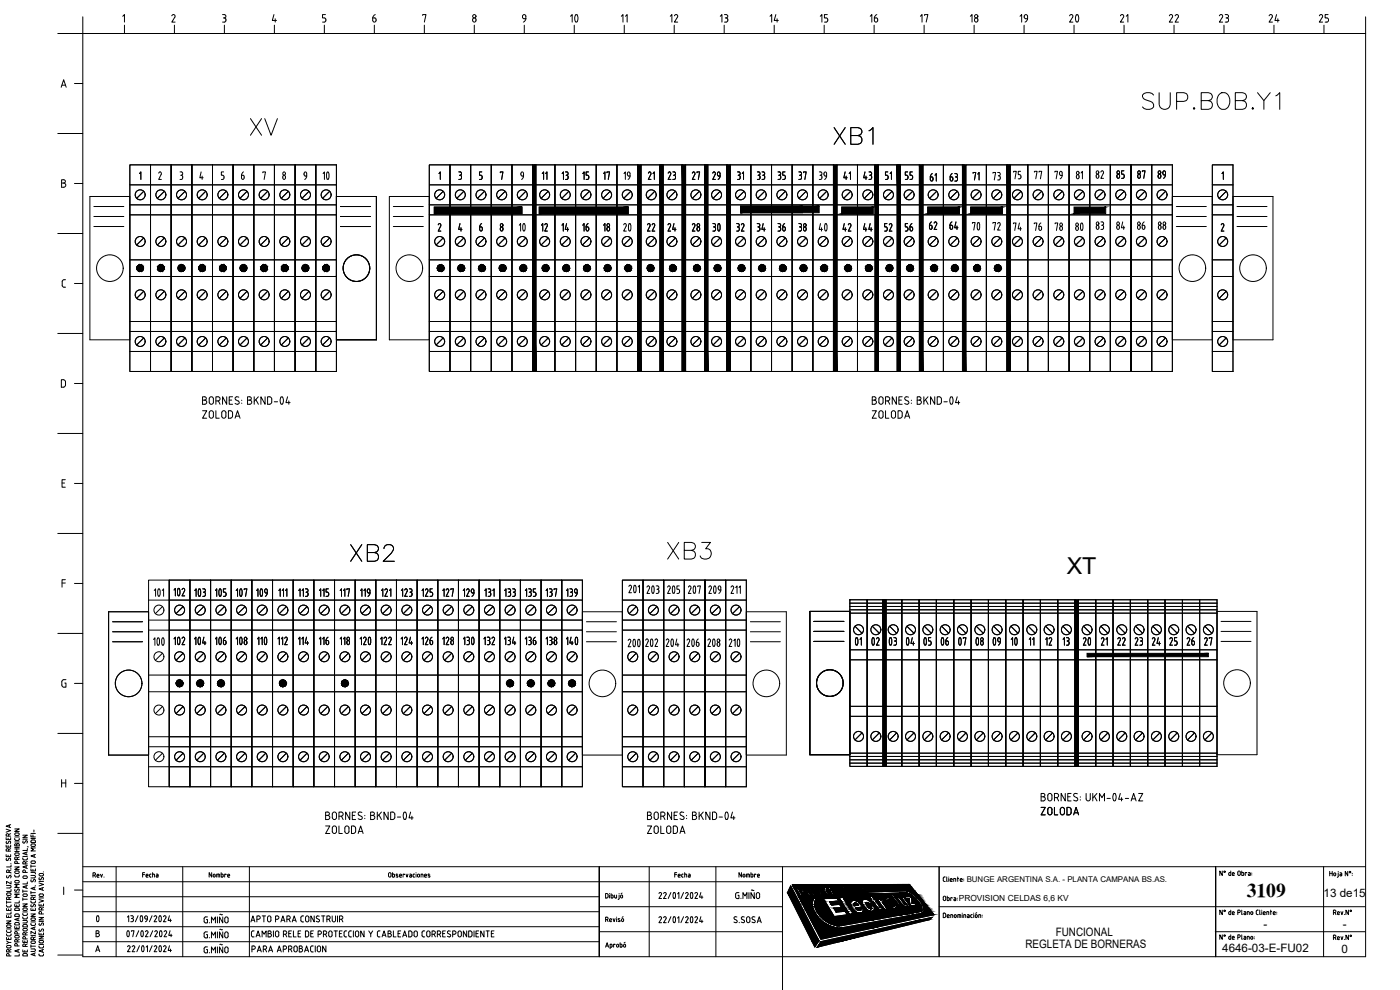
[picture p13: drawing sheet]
<svg xmlns="http://www.w3.org/2000/svg" width="420mm" height="297mm" viewBox="0 0 420 297" stroke-linecap="round" stroke-linejoin="round" font-family="sans-serif">
<defs><g id="words">
<text font-size="9.3" x="74.1" y="42">XV</text>
<g font-size="8.8">
<text x="341.5" y="33.9">SUP.BOB.Y1</text>
<text x="249.1" y="44.4">XB1</text>
<text x="104.1" y="169.7">XB2</text>
<text x="199" y="169">XB3</text>
</g>
<g font-size="7.9">
<text x="167.9" y="8.8">10</text>
<text x="318.2" y="8.8">20</text>
</g>
<g font-size="7.1">
<text x="93.8" y="55.7">10</text>
<text x="152.8" y="71.3">10</text>
<text x="184.5" y="71.3">20</text>
<text x="211" y="71.3">30</text>
<text x="243.1" y="71.3">40</text>
<text x="288.9" y="70.9">70</text>
<text x="191.2" y="179.9">203</text>
<text x="197.6" y="179.9">205</text>
<text x="203.9" y="179.9">207</text>
<text x="209.9" y="179.9">209</text>
<text x="49" y="180.6">102</text>
<text x="43" y="195.4">100</text>
<text x="190.9" y="195.8">202</text>
<text x="197.2" y="195.8">204</text>
<text x="203.2" y="195.8">206</text>
<text x="209.5" y="195.8">208</text>
<text x="217" y="195.8">210</text>
<text x="252.6" y="195.4">01</text>
<text x="257.5" y="195.4">02</text>
<text x="267.8" y="195.4">04</text>
<text x="273" y="195.4">05</text>
<text x="278.3" y="195.4">06</text>
<text x="283.6" y="195.4">07</text>
<text x="293.9" y="195.4">09</text>
<text x="300.2" y="195.4">10</text>
<text x="322.4" y="195.4">20</text>
<text x="25" y="278.7">0</text>
</g>
<text font-size="7" x="320.1" y="172.2">XT</text>
<g font-size="6.6">
<text x="320" y="70.9">80</text>
<text x="185.9" y="179.6">201</text>
<text x="43" y="180.6">101</text>
<text x="55.4" y="180.6">103</text>
<text x="61.4" y="180.6">105</text>
<text x="67.7" y="180.6">107</text>
<text x="73.7" y="180.6">109</text>
<text x="49" y="195.1">102</text>
<text x="55" y="195.1">104</text>
<text x="61.4" y="195.1">106</text>
<text x="67.7" y="195.1">108</text>
<text x="75.1" y="195.1">110</text>
<text x="106.2" y="195.1">120</text>
<text x="137.2" y="195.1">130</text>
<text x="168.3" y="195.1">140</text>
<text x="185.6" y="195.8">200</text>
</g>
<text font-size="5.9" x="374.2" y="269.1">3109</text>
<g font-size="5.7">
<text x="277.6" y="55.7">61</text>
<text x="283.6" y="55.7">63</text>
<text x="301.3" y="55.4" transform="rotate(-90 301.3 55.4)">73</text>
<text x="309" y="55">77</text>
<text x="315.4" y="55">79</text>
<text x="283.6" y="70.2">64</text>
<text x="309" y="70.6">76</text>
<text x="315.4" y="70.6">78</text>
<text x="327.7" y="70.2">83</text>
<text x="333.7" y="70.2">84</text>
<text x="94.5" y="194.7">116</text>
<text x="125.2" y="194.7">126</text>
<text x="156.3" y="194.7">136</text>
<text x="311.1" y="245.9">ZOLODA</text>
</g>
<g font-size="5.3">
<text x="110.8" y="7.8">6</text>
<text x="154.2" y="7.8">9</text>
<text x="200" y="7.8">12</text>
<text x="214.8" y="7.8">13</text>
<text x="230" y="7.8">14</text>
<text x="244.8" y="7.8">15</text>
<text x="260" y="7.8">16</text>
<text x="274.8" y="7.8">17</text>
<text x="290" y="7.8">18</text>
<text x="304.8" y="7.8">19</text>
<text x="335.1" y="7.8">21</text>
<text x="349.6" y="7.8">22</text>
<text x="364.8" y="7.8">23</text>
<text x="379.6" y="7.8">24</text>
<text x="394.8" y="7.8">25</text>
<text x="70.9" y="55">6</text>
<text x="153.8" y="55">9</text>
<text x="177.8" y="55" transform="rotate(-90 177.8 55)">15</text>
<text x="185.9" y="55">19</text>
<text x="203.6" y="55" transform="rotate(-90 203.6 55)">23</text>
<text x="206.4" y="55">27</text>
<text x="212.7" y="55">29</text>
<text x="226.1" y="55">33</text>
<text x="232.1" y="55">35</text>
<text x="242.7" y="55" transform="rotate(-90 242.7 55)">37</text>
<text x="244.5" y="55">39</text>
<text x="256.1" y="55" transform="rotate(-90 256.1 55)">41</text>
<text x="257.9" y="55">43</text>
<text x="270.2" y="55">55</text>
<text x="307.3" y="55" transform="rotate(-90 307.3 55)">75</text>
<text x="327.7" y="54.7">82</text>
<text x="333.7" y="54.7">85</text>
<text x="340.1" y="54.7">87</text>
<text x="346.1" y="54.7">89</text>
<text x="142.5" y="70.6">6</text>
<text x="161.2" y="70.6">12</text>
<text x="173.6" y="70.6">16</text>
<text x="193" y="70.6">22</text>
<text x="199" y="70.6">24</text>
<text x="206.4" y="70.6">28</text>
<text x="219.8" y="70.6">32</text>
<text x="225.8" y="70.6">34</text>
<text x="232.1" y="70.6">36</text>
<text x="238.5" y="70.6">38</text>
<text x="251.9" y="70.6">42</text>
<text x="257.9" y="70.6">44</text>
<text x="264.2" y="70.6">52</text>
<text x="270.2" y="70.6">56</text>
<text x="277.6" y="70.2">62</text>
<text x="296.7" y="70.2">72</text>
<text x="307.3" y="70.6" transform="rotate(-90 307.3 70.6)">74</text>
<text x="312.6" y="194.7">12</text>
<text x="333.4" y="194.7" transform="rotate(-90 333.4 194.7)">21</text>
<text x="334.1" y="194.7">22</text>
<text x="339.4" y="194.7">23</text>
<text x="344.3" y="194.7">24</text>
<text x="349.6" y="194.7">25</text>
<text x="354.9" y="194.7">26</text>
<text x="360.2" y="194.7">27</text>
</g>
<g font-size="4.9">
<text x="189.1" y="7.8" transform="rotate(-90 189.1 7.8)">11</text>
<text x="171.4" y="55" transform="rotate(-90 171.4 55)">13</text>
<text x="183.8" y="55" transform="rotate(-90 183.8 55)">17</text>
<text x="197.2" y="55" transform="rotate(-90 197.2 55)">21</text>
<text x="224" y="55" transform="rotate(-90 224 55)">31</text>
<text x="268.5" y="55" transform="rotate(-90 268.5 55)">51</text>
<text x="294.6" y="55.4" transform="rotate(-90 294.6 55.4)">71</text>
<text x="325.6" y="55" transform="rotate(-90 325.6 55)">81</text>
<text x="171.4" y="70.6" transform="rotate(-90 171.4 70.6)">14</text>
<text x="183.8" y="70.6" transform="rotate(-90 183.8 70.6)">18</text>
<text x="340.1" y="69.8">86</text>
<text x="346.4" y="69.8">88</text>
<text x="321.7" y="194.7" transform="rotate(-90 321.7 194.7)">13</text>
</g>
<g font-size="4.4">
<text x="165.1" y="55" transform="rotate(-90 165.1 55)">11</text>
<text x="311.1" y="194.7" transform="rotate(-90 311.1 194.7)">11</text>
</g>
<g font-size="3.5">
<text x="397.2" y="269.1">13 de15</text>
<text x="316.9" y="280.8">FUNCIONAL</text>
<text x="379.2" y="278.5">-</text>
<text x="403" y="278.5">-</text>
<text x="307.8" y="284.5">REGLETA DE BORNERAS</text>
<text x="366.8" y="285.6">4646-03-E-FU02</text>
<text x="402.6" y="285.9">0</text>
</g>
<text font-size="2.5" x="287.8" y="270.3">PROVISION CELDAS 6,6 KV</text>
<text font-size="2.4" x="290.1" y="264.7">BUNGE ARGENTINA S.A. - PLANTA CAMPANA BS.AS.</text>
</g></defs>
<!-- layer: 0 -->
<g fill="none" stroke="#000" stroke-width=".3">
<path d="M24.8 10.1h385v276.9h-385zM27 59h12v43h-12zM101 59h12v43h-12zM116.9 59h11.9v43h-11.9zM351.8 59h12v43h-12zM370 59h12v43h-12zM28.2 65h9M28.2 62h9M28.2 68h9M102.2 65h9M102.2 62h9M102.2 68h9"/>
<path d="M118 65h9M118 62h9M118 68h9M353 65h9M353 62h9M353 68h9M371.2 65h9M371.2 62h9M371.2 68h9M32.6 183.6h12v43h-12zM33.8 189.6h9M33.8 186.5h9"/>
<path d="M33.8 192.5h9M174.8 183.6h12v43h-12zM176 189.6h9M176 186.5h9M176 192.5h9M224 183.6h12v43h-12zM225.2 189.6h9M225.2 186.5h9M225.2 192.5h9M243 183.4h12v43h-12zM244.2 189.4h9M244.2 186.5h9"/>
<path d="M244.2 192.5h9M365.2 183.4h12v43h-12zM366.4 189.4h9M366.4 186.5h9M366.4 192.5h9M24.8 260.1h385M24.8 264.6h210M24.8 278.1h155M24.8 273.6h155M24.8 269.1h155M34.9 260.1v26.9M54.8 260.1v26.9"/>
<path d="M74.8 260.1v26.9M179.8 272.1h55M179.8 279.6h55M194.8 260.1v26.9M214.8 260.1v26.9M234.8 260.1v36.9M237.3 265.8l8.5 16.4-1.3 1.9-8.2-16.3zM237.8 265.5l35.1-.1 7.4 9-33.9 7.4zM238.9 266.4h1.4a.85 .85 0 0 1 .9 .5 .85 .85 0 0 1-.2 .9h-.7l.6 1.1h-.6zM239.7 266.7h.5a.46 .46 0 0 1 .3 .8h-.4zM242.1 266.7h.7l.3 .6-.6 .1zM243.5 267.9l-.8-.1 .7 1-.6 .1-1.4-2.5 1.8 .1 .4 .6v.4l1 1.3h-.5l-.6-.9"/>
<path d="M244.4 266.3a1.91 1.91 0 0 1 1.9 2.4 1.91 1.91 0 0 1-1.9-2.4zM244.4 269.3l.6 .2a4.5 4.5 0 0 0 1.4 5.7 7.5 7.5 0 0 0 6.3 2.5l23.4-4.2a.7 .7 0 0 0 .6-.4 .7 .7 0 0 0-.1-.8 7.9 7.9 0 0 0-4.7-4.5l-11.4 .5-.3-.6 11.7-.4a7.9 7.9 0 0 1 5.4 5.6l-.2 .8-.7 .4-23.2 4.2a8.5 8.5 0 0 1-9.4-7l.1-.7zM244.8 266.7a1.51 1.51 0 0 1 1.1 1.7l-.9-.7zM246.1 266.3h.6l.9 .7-.2-.8h.6l.1 1.3 .7 1.1h-.6l-.5-.9zM247.1 269.6l4-.2 .6 1-2.7 .1 .6 1 2.4-.1 .6 .9-2.4 .2 .8 1.2 2.6-.3 .7 1.1-4 .5zM248.4 266.2l1.4-.1 .3 .5h-.9l.4 .5h.7l.2 .4h-.6l.3 .6h.9l.2 .4h-1.3zM250.9 266.2a1.05 1.05 0 0 1 1.4 .6l-.4 .1-.4-.4a1.34 1.34 0 0 0 .9 1.6v-.5h.4a.55 .55 0 0 1-.1 .9 .55 .55 0 0 1-.8-.3l-.9-1.1zM251.6 277.8h.1M251.8 269.4l1.2-.1 3.1 4.9-1.1 .2zM252.8 266.1a1.05 1.05 0 0 1 1.4 .7h-.4l-.4-.3a1.58 1.58 0 0 0 1 1.5l-.1-.4a.47 .47 0 0 1 .5 .3 .47 .47 0 0 1-.2 .6 2.32 2.32 0 0 1-1.8-2.4zM254.3 266.1h.5l1.4 2.1h-.5zM255.6 270.4a2.59 2.59 0 0 1 3.3 1.7l-2.1 .3 .5 .5a.52 .52 0 0 0 .6 .3 .52 .52 0 0 0 .4-.5l.8-.1a1.2 1.2 0 0 1-.7 1.4 1.2 1.2 0 0 1-1.4-.3l-1.2-1a1.76 1.76 0 0 1-.2-2.3z"/>
<path d="M255.9 266.1a1.74 1.74 0 0 1 1.7 2.1 1.75 1.75 0 0 1-1.7-2.1zM256.2 266.3a1.47 1.47 0 0 1 1 1.6l-.8-.8zM256.4 271h.6l.6 .6-1.2 .2zM257.4 266.1h.4l1.2 1.1-.7-1.1h.4l1.3 1.9-.4 .1-1.2-1.1 .8 1.1-.4 .1zM259 269.9a2.23 2.23 0 0 1 2.8 1.1l-1 .2a.52 .52 0 0 0-.4-.4 .52 .52 0 0 0-.5 .2l.8 1.3a.49 .49 0 0 0 .4 .4 .49 .49 0 0 0 .5-.3l-.3-.6 .9-.1a1.09 1.09 0 0 1 0 1.5 1.09 1.09 0 0 1-1.5 0 2.61 2.61 0 0 1-1.7-3.3zM263.2 269.7h.9l.3 .3 .1-.4h.3l.6 1h-.3l-.1 .4 1.3 1.8-.8 .1zM263.4 272.5l.6 .5h.7M263.5 272.6l-1.5-2.1h-.4l-.5-.6h.4l-.6-.9 .9-.1 .6 .9h.4l.5 .6h-.5l1.3 1.7 .5 .2 .5 .7-.5 .1M265.5 270.5h-.1M266 269.5a2.66 2.66 0 0 1 3.1 2.5 1.06 1.06 0 0 1-1 .6 1.06 1.06 0 0 1-1-.5l-.8-.9a1.53 1.53 0 0 1-.3-1.7zM266.5 270.5l-.1-.1a.4 .4 0 0 1 .2-.5 .4 .4 0 0 1 .5 .1l.7 .3 .1 .3M266.5 270.5l.4 .8 .8 .5a.47 .47 0 0 0 .7 0 .47 .47 0 0 0-.1-.8l-.4-.4"/>
<path d="M267.3 268.4l.6-.1 2.9 3.9-.6 .1zM268.7 272.7l.8-.1 .3 .4h-.7l1 .4 .5 .6-.1 .4-.7-.1-.4-.5 .3-.1 .3 .3 .1-.1-.9-.4zM269.2 269.2h.7l1.4 1.9 .6 .3v-.3l-1.4-1.9 .7-.1 2 2.8-.6 .1-.3-.4v.3a.9 .9 0 0 1-1.5-.4zM269.2 272.5h.1M270.7 274.1l.5 .2h-.3zM270.8 272.3a.84 .84 0 0 1 1.2 .8l.4 .1 .5 .8-.4 .1-.4-.6-.4-.1 .6 .7-.4 .1-1.2-1.6zM271 272.6l.5-.1 .3 .5-.4 .2zM271.5 269.1l1.7-.1 .4 .5 .1 1.6 1-.1 .5 .6-1.7 .3-.5-.8-.1-1.5-1 .1zM272.4 272.1h.3l1.2 1.4 .4-.1 .3 .3-.8 .2zM272.8 273.7l.5 .2-.3 .1zM274.4 273.4h.3l.3 .2-.3 .1zM281.8 272.1h127.9"/>
<path d="M281.8 260.1v26.9M364.7 279.6h45M397.2 260.1v26.9M24.8 282.6h155M179.8 287v-26.9v26.9M246.4 282.5l33.4-7.3-.9 .7-33.7 8.3zM364.8 287v-26.9v26.9"/>
<circle cx="33" cy="80.5" r="4"/>
<circle cx="107" cy="80.5" r="4"/>
<circle cx="122.8" cy="80.5" r="4"/>
<circle cx="357.8" cy="80.5" r="4"/>
<circle cx="376" cy="80.5" r="4"/>
<circle cx="38.6" cy="205" r="4"/>
<circle cx="180.8" cy="205" r="4"/>
<circle cx="230" cy="205" r="4"/>
<circle cx="249.1" cy="204.9" r="4"/>
<circle cx="371.2" cy="204.9" r="4"/>
</g>
<!-- layer: TEXTOS -->
<g fill="none" stroke="#000" stroke-width=".3">
<path d="M24.8 5.1v5h-7.5M36.8 4.9l.5-.5v2.2M37.3 7.6v2.5M51.6 4.8a.5 .5 0 0 1 .6-.4 .5 .5 0 0 1 .3 .7M52.3 7.6v2.5M52.5 5.1l-.9 1.5h.9M66.8 4.4h.5a.5 .5 0 0 1 .5 .5 .5 .5 0 0 1-.5 .5M67 5.4h.3M67.3 5.4a.64 .64 0 0 1 .5 .6 .64 .64 0 0 1-.5 .6h-.5M67.3 7.6v2.5M82.2 4.4l-.5 1.7h1.3M82.3 7.6v2.5"/>
<path d="M82.6 5.6v1M97.3 7.6v2.5M97.7 4.4h-.9v1h.8l.2 .5M97.8 5.9v.2M97.8 6.1l-.2 .5h-.8M112.3 7.6v2.5M126.8 4.6v-.2h1l-.5 2.2M127.3 7.6v2.5M142.3 7.6v2.5M157.3 7.6v2.5M187.3 7.6v2.5M202.3 7.6v2.5"/>
<path d="M217.3 7.6v2.5M232.3 7.6v2.5M247.3 7.6v2.5M262.3 7.6v2.5M277.3 7.6v2.5M292.3 7.6v2.5M307.3 7.6v2.5M337.3 7.6v2.5M352.3 7.6v2.5M367.3 7.6v2.5M382.3 7.6v2.5M397.3 7.6v2.5"/>
<path d="M409.8 5.1v5M18.4 26.2l.7-2.3 .8 2.3M18.6 25.6h1M22.4 25.1h2.4M17.3 40.1h7.5M18.5 53.9h.6a.5 .5 0 0 1 .5 .5 .5 .5 0 0 1-.5 .5 .63 .63 0 0 1 .6 .7 .63 .63 0 0 1-.6 .6h-.6zM18.5 54.9h.6M22.4 55.1h2.4M41.9 52.1l.4-.5v2.2M47.6 52a.44 .44 0 0 1 .7-.3 .44 .44 0 0 1 .1 .6l-.8 1.5h.8M54 51.6h.4M54 53.8h.4"/>
<path d="M54.2 52.6h.2M54.4 51.6l.4 .2v.5l-.4 .3 .4 .2v.5l-.4 .5M60.4 51.6l-.4 1.7h1M60.7 52.8v1M67.1 51.6h-.7v1h.6l.2 .7-.2 .5h-.6M78.9 51.8v-.2h.8l-.4 2.2M85.1 52.6a.56 .56 0 0 1 .6 .6 .56 .56 0 0 1-.6 .6l-.2-.7zM92 52.1v-.3a.56 .56 0 0 0-.9 .3 .56 .56 0 0 0 .5 .7M131.7 52.1l.4-.5v2.2M137.7 51.6l.7 .2v.5l-.3 .3M137.9 52.6h.2M138.1 52.6l.3 .2v.8l-.7 .2"/>
<path d="M144.6 51.6h-.7v1h.6l.2 .7-.2 .5h-.6M150.1 51.8v-.2h.8l-.4 2.2M17.3 70.1h7.5M131.5 67.5a.43 .43 0 0 1 .7-.4 .43 .43 0 0 1 .1 .7l-.8 1.5h.8M138 67.1l-.4 1.7h1M138.3 68.3v1M151 68.6l-.1-.3a.56 .56 0 0 0-.9 .3 .56 .56 0 0 0 .6 .7l.4-.5M19.7 83.9l-.8 .1-.2 .5v1.4l1 .3M22.4 85.1h2.4M17.3 100.1h7.5M18.4 113.9l.8 .1 .4 .3v1.5l-.4 .3-.8 .1zM22.4 115.1h2.4"/>
<path d="M17.3 130.1h7.5M18.6 144.9h.8M19.6 143.9h-1v2.3h1M22.4 145.1h2.4M17.3 160.1h7.5M18.6 174.9h1M19.6 173.9h-1v2.3M22.4 175.1h2.4M17.3 190.1h7.5M19.8 203.9l-.9 .1-.3 .6 .1 1.4 1.1 .2v-1.3h-.4M22.4 205h2.4M17.3 220.1h7.5"/>
<path d="M18.5 233.9v2.3M18.5 234.9h1.2M19.7 233.9v2.3M22.4 235.1h2.4M1.8 256.4v.6h1.4v-.6M1.8 253.6v.6h1.4v-.6M1.8 251.3v.6h1.4v-.6M1.8 248.8l1.4 .4-1.4 .5M1.9 257.5v.6h.5M1.9 252.4v.6h.5M2.4 258.1l.6-.6 .2 .3-.2 .4M2.4 253l.6-.6 .2 .3-.2 .4"/>
<path d="M2.4 251.5v.4M2.4 253.7v.5M2.4 256.6v.4M2.6 255.4v-.6l-.6-.1-.2 .7h1.4M2.6 250.9v-.6l-.6-.1-.2 .7h1.4M2.8 247.6v.6M3.2 247.4l-1.4 .5 1.4 .4M3.2 254.6l-.6 .3M3.2 250.1l-.6 .3M3.2 259.1h.1M3.3 259.5v.6h-1.3M4.4 251.6l.1 .4 .3 .2"/>
<path d="M4.4 248.7h1.4l-1.4 .8h1.4M4.4 255.5h1.4M4.4 254.7h1.4M4.4 254.3h1.4M4.4 252.6h1.4M4.4 251.1h1.4M4.5 253.3l.4-.1 .1 .2 .2-.3h.4l.2 .7h-1.4zM4.5 256.1l.9-.2 .4 .4-.2 .3-.8 .1-.3-.2zM4.5 250.1l.9-.2 .4 .4-.2 .3-.8 .1-.3-.2zM5 253.4v.4M5 254.7v.8M5.2 259.1l-.2-.7-.5 .1-.1 .6h1.4"/>
<path d="M5.2 257.9l-.1-.6-.5-.1-.2 .7h1.4M5.8 251.6l-.2 .5-.8 .1M5.8 257.1l-.6 .3M6.8 257.4l.1 .4 .3 .2h.8l.2-.6M6.8 250.6h1.4l-1.4 .7h1.4M6.8 257h1.4M6.8 251.8h1.4M6.9 252.3v.4l.2 .3 .9-.8 .2 .3-.1 .5M7.6 259.2v-.6l-.6-.1-.2 .7h1.4M7.8 255.8v.6M7.8 259.8v.6M8.2 259.7l-1.4 .4 1.4 .5"/>
<path d="M8.2 255.6l-1.4 .5 1.4 .4M8.2 254.6v.6h-1.4M8.2 258.5l-.6 .3M8.2 254l.3 .1M9.3 250.5v.6h1.3M9.3 259.5v.8M9.3 259.9h1.3M9.3 251.6h1.3M9.3 250.1h1.3M9.3 258.5l1-.2 .3 .4-.1 .3-.8 .1-.4-.2zM9.3 253.4l1-.2 .3 .4-.1 .3-.8 .1-.4-.2zM9.3 252.2l.4-.2 .7 .1 .2 .7h-1.3z"/>
<path d="M9.9 250.5v.6M10.2 249v.6M10.3 256.5v.6M10.6 256.4l-1.3 .4 1.3 .5M10.6 254.4h-1.3l.7 .5-.7 .4h1.3M17.3 250h7.5M2 279.2v.4l.3 .2 .8-.1 .2-.5M2 276.3h1.3l-1.3 .8h1.3M2 274.7v.6h1.3v-.6M2 272.6v.6h1.3v-.6M2 271.5v.4l.3 .2h.8l.2-.6M2 265.7h.9l.4 .3-.2 .4h-1.1"/>
<path d="M2 270.3v.8M2 278.7h1.3M2 270.7h1.3M2 277.7l.9-.2 .4 .4-.2 .3-.8 .1-.3-.2zM2 268.1l.9-.2 .4 .4-.2 .3-.8 .1-.3-.2zM2 262.7v.4l.2 .3 .9-.7 .2 .3-.1 .4M2.6 272.7v.5M2.6 274.8v.5M2.7 269.9v-.6l-.5-.1-.2 .7h1.3M2.7 261.8v-.6l-.5-.1-.2 .7h1.3M3.2 262.2h.1M3.2 260.6h.1"/>
<path d="M3.3 273.6v.6h-1.3M3.3 266.9v.6h-1.3M3.3 264.5v.7l-1.3-.7v.7M3.3 269.1l-.6 .3M3.3 261l-.6 .3M4.4 278v.6h1.4v-.6M4.4 271.4v.6h1.4v-.6M4.4 262.5l.1 .4 .3 .2M4.4 260.1h1.4l-1.4 .8h1.4M4.4 279h1.4M4.4 267.9h1.4M4.5 264.4l.9-.2 .4 .3-.2 .4h-.8l-.3-.2z"/>
<path d="M4.5 261.5l.9-.2 .4 .4-.2 .3-.8 .1-.3-.2zM4.5 266.8l-.1 .4 .3 .3 .8-.8 .3 .3-.2 .5M4.8 276.8h.8l.2 .7h-1.4l.1-.5 .3-.2M4.8 274.2l.8 .1 .2 .7h-1.4l.1-.6 .3-.2M4.8 272.4l-.3 .2-.1 .6h1.4l-.2-.7-.8-.1M5 271.5v.5M5 278.1v.5M5.4 275.6v.6M5.8 275.4l-1.4 .5 1.4 .4M5.8 270.3v.6h-1.4M5.8 268.4h-1.4l.8 .4-.8 .5h1.4M5.8 265.4h-1.4l.8 .4-.8 .5h1.4"/>
<path d="M5.8 262.5l-.2 .6h-.8M6.8 276.2h1l.4 .3-.2 .4h-1.2M6.8 275.1l.1 .4 .3 .2h.8l.2-.6M6.8 274.1l.1 .4 .3 .2 .8-.1 .2-.5M6.8 271.2h1.4l-1.4 .8h1.4M6.8 267v.8M6.8 269.4v.8M6.8 273.6h1.4M6.8 269.8h1.4M6.8 267.4h1.4M6.9 278.7l.9-.1 .4 .3-.2 .4h-.8l-.3-.2zM6.9 272.6l.9-.2 .4 .4-.2 .3-.8 .1-.3-.2z"/>
<path d="M6.9 268.4l.9-.2 .4 .4-.2 .3-.8 .1-.3-.2zM6.9 263l.9-.2 .4 .4-.2 .3-.8 .1-.3-.2zM6.9 277.6l.4-.2h.7l.2 .7h-1.4zM7.6 261.8v-.6l-.6-.1-.2 .7h1.4M7.8 265.8v.6M8.2 265.7l-1.4 .4 1.4 .5M8.2 264.6v.6h-1.4M8.2 279.8l-.6 .3M9.3 277.1v.4l.3 .2 .9-.1 .1-.5M9.3 274.2h1.3l-1.3 .8h1.3M9.3 272.6v.6h1.3v-.6M9.3 270.3v.4l.3 .2h.9l.1-.6"/>
<path d="M9.3 262.7h1.2l.1 .3-.1 .4h-1.2M9.3 261.8h1.2l.1 .4M9.3 260.7v.6h1.3v-.6M9.3 267.5v.7M9.3 276.6h1.3M9.3 268.7h1.3M9.3 267.8h1.3M9.3 275.6l1-.2 .3 .4-.1 .3-.8 .1-.4-.2zM9.4 271.4l-.1 .4 .2 .3 .9-.7 .2 .3-.1 .4M9.4 263.9l-.1 .4 .2 .3 .9-.7 .2 .3-.1 .4M9.9 260.9v.4M9.9 272.7v.5"/>
<path d="M10 269.9v-.6l-.5-.1-.2 .7h1.3M10.3 266.3v.6M10.3 278.3v.6M10.6 265.7h.1M10.6 279.5v.7l-1.3-.7v.7M10.6 278.1l-1.3 .5 1.3 .4M10.6 266.1l-1.3 .5 1.3 .4M10.6 269.1l-.6 .3M11.7 279.9v.6h1.4v-.6M11.7 275.3h1.4l-1.4 .7h1.4M11.7 271.2v.6h1.4v-.6M11.7 269.9l1.4 .4-1.4 .5"/>
<path d="M11.7 264.9l1.4 .5-1.4 .4M11.7 276.5h1.4M11.7 269.4h1.4M11.7 264.5h1.4M11.8 268.4l.9-.2 .4 .4-.2 .3-.8 .1-.3-.2zM11.8 262.2l.9-.1 .4 .3-.2 .4h-.8l-.3-.2zM11.8 278.8l-.1 .4 .2 .3 .9-.8 .3 .3-.2 .5M11.8 277l-.1 .4 .2 .3 .9-.8 .3 .3-.2 .5M11.8 263.3l-.1 .4 .2 .3 .9-.7 .3 .3-.2 .4M12.3 271.4v.4M12.5 274.2l-.1-.6-.5-.1-.2 .7h1.4M12.5 273l-.1-.6-.5-.1-.2 .7h1.4"/>
<path d="M12.7 266.4v.6M13 261.6h.1M13.1 266.3l-1.4 .4 1.4 .5M13.1 272.3l-.6 .3M19.1 266.2v2.2M22.4 267.1h2.4M27.9 262.6l.7-.2-.1-.5h-.6v1.3M28.4 262.6l.3 .6M29.1 262.8h.6l-.1-.5-.4 .2-.1 .5 .6 .2M30.2 262.3l.3 .9 .3-.9M31.2 263.1v.1M38.2 275.2l.4-.4v1.8"/>
<path d="M38.2 279.4l.1-.1a1 1 0 0 1 0 1.7l-.3-.8zM39.2 274.8l.8 .2v.4l-.4 .2M39.4 279.5v-.2h.8l-.4 1.8M39.4 275.6h.2M39.6 275.6l.4 .2v.6l-.8 .2M41.4 274.8l-.8 1.8M41.6 279.3l-.8 1.8M42.2 274.9l.1-.1a1 1 0 0 1 0 1.7l-.3-.8zM42.4 279.4l.1-.1a1 1 0 0 1 0 1.7l-.3-.8zM42.8 262.4h.6M43.4 261.8h-.6v1.4M43.5 275l.3-.2 .4 .2v.7l-.7-.1z"/>
<path d="M43.7 279.6l.3-.3 .4 .4-.8 1.4h.8M43.8 262.7h.6l-.1-.4-.4 .1-.1 .5 .6 .3M44.2 275.7l-.1 .5-.5 .4M44.9 262.5v.4M44.9 262.9l.4 .3M45.3 262.3l-.4 .2M45.6 274.8l-.8 1.8M45.8 262.3l.6 .1v.8M45.8 261.8v1.4M45.8 279.3l-.8 1.8M46.2 275.1l.4-.3 .4 .4-.8 1.4h.8M46.4 279.6l.4-.3 .4 .2v.4l-.8 1.2h.8"/>
<path d="M46.9 262.3l.5 .1v.8l-.5-.1v-.3l.5-.1M47.8 274.9l.1-.1a1 1 0 0 1 0 1.7l-.3-.8zM48 279.4l.1-.1a1 1 0 0 1 0 1.7l-.3-.8zM49 275.1l.4-.3 .4 .2v.4l-.8 1.2h.8M49.2 279.6l.4-.3 .4 .4-.8 1.4h.8M50.8 274.8l-.4 1.4h1M51 279.3l-.4 1.4h1M51.1 275.8v.8M62.3 279.6l-.8 .1-.2 .4v1.1l1 .2v-1h-.3M62.3 275.1l-.8 .1-.2 .4v1.1l1 .2v-1h-.3M62.9 276.8v.1M63.5 276.9v-1.8l.6 1 .6-1v1.8"/>
<path d="M63.5 261.8v1.4l-.7-1.4v1.4M64 262.4h.5l-.1 .7-.4-.1zM65 263.2v-.9l.9 .1v.8M65.3 275.1v1.8M65.3 279.6v1.8M65.5 262.3v.9M66 278.9h.4M66 274.4h.4M66.4 278.9h.4M66.4 274.4h.4M66.4 261.8v1.4l.4-.1 .1-.7-.5-.1M66.9 279.6v1.8l-1-1.8v1.8"/>
<path d="M66.9 275.1v1.8l-1-1.8v1.8M67.9 262.4l-.5-.1v.9M68.3 262.7h.6l-.1-.4-.4 .1-.1 .5 .6 .3M68.5 275.6v.8M68.5 275.6a.5 .5 0 0 0-.5-.5 .5 .5 0 0 0-.5 .5v.8a.5 .5 0 0 0 .5 .5 .5 .5 0 0 0 .5-.5M75.3 276.6l.6-1.8 .6 1.8M75.5 276.1h.8M76.3 279.3l-.6 .1-.2 .4v1.1l.8 .2M77.1 275.8h.5a.5 .5 0 0 0 .5-.5 .5 .5 0 0 0-.5-.5h-.5v1.8M78.7 274.8h1M79.2 274.8v1.8M80.4 275.1a.5 .5 0 0 1 .5-.3 .5 .5 0 0 1 .4 .5v.8a.51 .51 0 0 1-.5 .5 .51 .51 0 0 1-.5-.5z"/>
<path d="M80.5 279.3l.8 .2v.4l-.3 .2a.5 .5 0 0 1 .5 .5 .5 .5 0 0 1-.5 .5h-.5zM82.1 279.3v1.8M82.7 279.8v.8a.5 .5 0 0 0 .5 .5 .5 .5 0 0 0 .5-.5v-.8M82.7 279.8a.5 .5 0 0 1 .5-.5 .5 .5 0 0 1 .5 .5M82.7 275.8h.5a.5 .5 0 0 0 .5-.5 .5 .5 0 0 0-.5-.5h-.5v1.8M84.3 276.6l.6-1.8 .6 1.8M84.5 276.1h.8M86.1 275.8h.5a.5 .5 0 0 0 .5-.5 .5 .5 0 0 0-.5-.5h-.5v1.8M86.7 275.8l.4 .8M87.5 279.3h-.8v1.8h.8M87.7 276.6l.6-1.8 .6 1.8M87.9 276.1h.8"/>
<path d="M88.1 279.3v1.8h.8M90.3 279.3h-.8v1.8h.8M91.1 274.8l-.6 .1-.2 .4 .1 1.1 .7 .2M91.8 275.1a.5 .5 0 0 1 .5-.3 .5 .5 0 0 1 .4 .5v.8a.51 .51 0 0 1-.5 .5 .51 .51 0 0 1-.5-.5zM94.1 279.3h-.8v1.8h.8M94.3 274.8v1.8l-1-1.8v1.8M95.8 274.9a.47 .47 0 0 0-.7 0 .47 .47 0 0 0 0 .7l.6 .3a.49 .49 0 0 1 0 .7 .49 .49 0 0 1-.8-.2M96.5 274.8h1M97 274.8v1.8M98.1 275.8h.5a.5 .5 0 0 0 .5-.5 .5 .5 0 0 0-.5-.5h-.5v1.8M98.7 279.8a.5 .5 0 0 1 .5-.5 .5 .5 0 0 1 .5 .5M98.7 279.8v.8a.5 .5 0 0 0 .5 .5 .5 .5 0 0 0 .5-.5v-.8"/>
<path d="M98.7 275.8l.4 .8M99.7 274.8v1.3a.5 .5 0 0 0 .5 .5 .5 .5 0 0 0 .5-.5v-1.3M100.3 279.3h1M100.8 279.3v1.8M101.3 274.8v1.8M101.9 275.8h.5a.5 .5 0 0 0 .5-.5 .5 .5 0 0 0-.5-.5h-.5v1.8M102.5 275.8l.4 .8M102.7 279.3h-.8v1.8h.8M104.1 279.3l-.6 .1-.2 .4v1.1l.8 .2M105.5 279.3l-.6 .1-.2 .4v1.1l.8 .2M106.1 279.3v1.8M106.7 279.8a.5 .5 0 0 1 .5-.5 .5 .5 0 0 1 .5 .5"/>
<path d="M106.7 279.8v.8a.5 .5 0 0 0 .5 .5 .5 .5 0 0 0 .5-.5v-.8M109.3 279.3v1.8l-1-1.8v1.8M110.7 279.3l.6 .9 .6-.9M114.1 279.3l-.6 .1-.2 .4v1.1l.8 .2M116.5 279.3l.8 .2v.4l-.3 .2a.5 .5 0 0 1 .5 .5 .5 .5 0 0 1-.5 .5h-.5zM116.8 261.9h.4l.2 .3-.1 .8-.3 .2-.4-.4zM117.8 261.8v1.4l.5-.1 .1-.7-.6-.1M118.1 279.3v1.8h.8M118.9 263.1l.4 .1M119.4 262.3l-.5 .1 .5 .5-.1 .3M119.9 262.7h.6l-.1-.4-.4 .1-.1 .5 .6 .3M120.3 279.3h-.8v1.8h.8"/>
<path d="M121.4 262.4l-.4-.1v.9M121.9 262.3l.3 .9 .2-.9M123 262.3l.5 .1v.8l-.5-.1v-.3l.5-.1M124.2 263.2h.2M124.3 279.8a.5 .5 0 0 1 .5-.5 .5 .5 0 0 1 .5 .5M124.3 279.8v.8a.5 .5 0 0 0 .5 .5 .5 .5 0 0 0 .5-.5M124.4 262.3l-.4 .2v.5l.2 .2M124.9 261.8v.1M124.9 262.3v.9M125.3 279.8v.8M125.3 262.4h.6l-.1 .7-.5-.1zM126.4 263.2v-.9l.5 .1 .1 .8"/>
<path d="M127.4 262.7h.6l-.1-.4-.5 .1v.5l.6 .3M127.5 279.3l-.6 .1-.2 .4v1.1l.8 .2M128.1 279.8a.5 .5 0 0 1 .5-.5 .5 .5 0 0 1 .5 .5M128.1 279.8v.8a.5 .5 0 0 0 .5 .5 .5 .5 0 0 0 .5-.5v-.8M128.5 263.1l.4 .1M129 262.3l-.5 .1 .5 .5-.1 .3M133.7 279.3h-.8v1.8h.8M135.2 279.4a.47 .47 0 0 0-.7 0 .47 .47 0 0 0 0 .7l.7 .5-.3 .5M137.5 279.8a.5 .5 0 0 1 .5-.5 .5 .5 0 0 1 .5 .5M137.5 279.8v.8a.5 .5 0 0 0 .5 .5 .5 .5 0 0 0 .5-.5v-.8M140.1 279.3v1.8l-1-1.8v1.8M142.3 279.3v1.8"/>
<path d="M143.7 279.3h-.8v1.8h.8M145.3 279.3v1.8l-1-1.8v1.8M145.9 279.3h1M146.4 279.3v1.8M148.3 279.3h-.8v1.8h.8M181.7 275.9h.6l.1-.5-.7-.2v1.3M181.7 268.1l.7 .2 .1 .7-.2 .4h-.6zM182.2 275.9l.3 .6M182.9 268.1v.1M182.9 268.5v.9M183 276.3l.2 .2M183.2 276.5h.3"/>
<path d="M183.4 268.1v1.3h.5l.1-.7-.6-.2M183.5 275.9l-.6 .2M183.6 275.9l-.2-.2h-.3l-.2 .6M184 275.6l.3 .9 .3-.9M184.4 268.5l.1 .8 .5 .1v-.9M185 275.2h.1M185 275.6v.9M185.5 276.4l.4 .1M185.6 276l.5 .3-.2 .2M185.8 268.5v1.1l-.3 .3M185.8 268.1v.1M186 275.7h-.4v.3"/>
<path d="M186.6 276.2v-.4l.3-.2 .2 .2 .1 .4M186.6 276.2l.3 .3 .3-.3M186.7 267.9l-.3 .3M186.8 268.8v.3M186.9 268.8l-.2-.2h-.3l-.2 .5 .4 .3 .3-.3M187 275l-.3 .2M197.8 268.1l.2-.3h.4l.1 .6M197.8 275.3l.2-.2h.4l.1 .6M198.5 268.4l-.8 1.2h.8M198.5 275.7l-.8 1.1h.8M199.2 268.1l.3-.3 .4 .2v.4l-.8 1.2h.8M199.2 275.3l.3-.3 .4 .3v.4l-.8 1.1h.8"/>
<path d="M201.3 267.8l-.8 1.8M201.3 275l-.8 1.8M202.1 276.7h.4M202.2 267.9v-.1a1 1 0 0 1 0 1.8l-.2-.9zM202.2 276.7l-.2-.8 .3-.9 .5 .9-.2 .8M202.5 262.4h.6M203.1 261.8h-.6v1.4M203.3 268.2l.4-.4v1.8M203.3 275.4l.4-.4v1.8M203.5 262.7h.6l-.1-.4-.4 .1-.1 .5 .6 .3M205 262.3l-.4 .2v.5l.4 .2M205.1 267.8l-.8 1.8"/>
<path d="M205.1 275l-.8 1.8M205.5 262.3l.6 .1v.8M205.5 261.8v1.4M205.8 268.1l.4-.3 .3 .4-.8 1.4h.8M205.8 275.3l.4-.3 .3 .5-.8 1.3h.8M206.6 262.3l.5 .2v.7l-.5-.1v-.3l.5-.1M207.3 267.9l.1-.1a1.01 1.01 0 0 1 0 1.8l-.3-.9zM207.3 276.7l-.2-.8 .5-.9 .4 .9-.2 .8M207.4 276.7h.4M208.5 268.1l.4-.3 .4 .4-.8 1.4h.8M208.5 275.3l.4-.3 .4 .5-.8 1.3h.8M210.3 267.8l-.4 1.4h1"/>
<path d="M210.3 275l-.4 1.4h1M210.6 268.8v.8M210.6 276v.8M221.2 275.1a.47 .47 0 0 0-.7 0 .47 .47 0 0 0 0 .7l.5 .3a.49 .49 0 0 1 0 .8 .49 .49 0 0 1-.7-.3M221.3 267.8h.5M221.3 267.8l-.5 .3v1.3l1 .2v-1h-.3M221.9 276.8v.1M222.4 269.5v.1M222.5 261.8v1.4l-.7-1.4v1.4M223 269.6v-1.8l.6 1 .6-1v1.8M223 262.4h.5l-.1 .7-.4-.1zM223.4 275.1a.47 .47 0 0 0-.7 0 .47 .47 0 0 0 0 .7l.5 .3a.49 .49 0 0 1 0 .8 .49 .49 0 0 1-.7-.3"/>
<path d="M224 263.2v-.9h.8l.1 .9M224.3 275.1a.5 .5 0 0 1 .8 .4v.8a.5 .5 0 0 1-.5 .5 .5 .5 0 0 1-.5-.5v-.8zM224.5 262.3v.9M224.8 267.8v1.8M225.4 261.8v1.4l.4-.1 .1-.7-.5-.1M225.5 267.1h.4M225.9 267.1h.4M226.4 267.8v1.8l-1-1.8v1.8M226.6 275.1a.48 .48 0 0 0-.7 0 .48 .48 0 0 0 0 .7l.5 .3a.5 .5 0 0 1 0 .8 .5 .5 0 0 1-.7-.3M226.9 262.4l-.5-.1v.9M227.2 267.9a.5 .5 0 0 1 .8 .4v.8a.5 .5 0 0 1-.5 .5 .5 .5 0 0 1-.5-.5v-.8zM227.3 276.9l.6-1.8 .6 1.8"/>
<path d="M227.3 262.7h.6l-.1-.4-.4 .1-.1 .5 .6 .3M227.4 276.3h.9M281.8 260.1v26.9M283.1 269.1l.4-.2 .3 .2-.2 1.1-.5-.2zM283.4 275.3l.4-.2v-.7l-.2-.4h-.5v1.3h.3M283.7 263.1l-.4 .1-.2 .3v.8l.6 .2M284.1 263.1l.2 1.4M284.3 274.7v.6h.6M284.3 274.7l.3-.3 .3 .3M284.3 268.9v1.3h.3M284.3 269.3h.3M284.6 269.3l.3 .3-.1 .5-.2 .1"/>
<path d="M284.7 263.1v.1M284.7 263.6v.9M284.9 274.7l-.6 .2M285.2 264h.6l-.2-.4-.4 .1v.5l.6 .3M285.7 274.4h-.4v.9M285.7 274.4l.2 .2v.7M285.8 269.5l-.5-.2v.9M286.3 269.3l.5 .1v.8h-.5v-.4h.5M286.4 274.7v.5l.3 .1 .2-.1 .1-.5M286.4 274.7l.3-.3 .3 .3M286.8 263.8l-.1-.2h-.5v.9M286.8 263.8v.7"/>
<path d="M287.3 263.6h.4M287.3 269.5v.1M287.3 270v.1M287.4 263.1v1.4M287.9 274.4v.9M288.1 274.4h-.7v.9M288.1 274.4l.2 .2v.7M288.2 264h.6l-.2-.4-.4 .1v.5l.6 .3M288.8 274h.1M288.8 274.4v.9M289.2 263.7v.1M289.2 264.3h.1"/>
<path d="M289.6 274.4h-.4v.9M289.6 274.4l.2 .2v.7M290.4 274.4h.2M290.6 274.4l.2 .2 .1 .7h-.6v-.4h.6M291.6 275.3h.2M291.8 274.4l-.5 .3 .1 .5 .2 .1M292.2 274h.1M292.2 274.4v.9M292.7 274.7l.3-.3 .3 .3M292.7 274.7v.5l.3 .1 .2-.1 .1-.5M293.1 273.8l-.3 .2M294.1 274.4h-.4v.9"/>
<path d="M294.1 274.4l.2 .2v.7M294.8 274.6h.1M294.8 275.1v.1M366.8 273.1v1.3l-.7-1.3v1.3M366.8 261.3v1.4l-.7-1.4v1.4M369 273.5h.4M369 273.5l-.2 .3v.5l.2 .1M369.4 273.1v1.3h-.4M369.4 261.3v1.4l-.5-.1-.1-.7 .6-.1M369.8 273.8l.3 .6M369.8 273.8l.3-.3 .3 .3M369.8 262.2h.6l-.1-.4-.4 .1-.1 .6 .6 .2"/>
<path d="M370 274.4h.4M370.4 273.8l-.6 .2M371.5 273.8h.3M371.5 261.5l.4-.2 .3 .2-.2 1.1-.5-.1zM371.8 273.1h-.3v1.3M371.9 273.1l.3 .3-.3 .4M372.7 273.1l.1 1.3M372.7 261.3v1.4l.4-.1 .1-.7-.5-.1M373.3 273.5h.3M373.5 274h.4M373.5 274l-.2 .2 .2 .2M373.6 273.5l.2 .1 .1 .8h-.4"/>
<path d="M374.2 261.9l-.5-.1v.9M374.7 273.5h-.4v.9M374.7 273.5l.2 .1v.8M374.7 261.8l.5 .1v.8l-.5-.1v-.3l.5-.1M375.4 273.8v.5l.3 .1 .2-.1 .1-.5M375.4 273.8l.3-.3 .3 .3M375.7 261.9v.1M375.7 262.5h.1M377.4 274.4h.2M377.6 273.1h-.4l-.2 .3 .1 .8 .3 .2M378.1 273.1l.1 1.3M378.7 273.1h.1"/>
<path d="M378.7 273.5v.9M379.1 273.8l.3 .6M379.1 273.8l.3-.3 .3 .3M379.3 274.4h.4M379.7 273.8l-.6 .2M380.5 273.5h-.3v.9M380.5 273.5l.2 .1 .1 .8M381.2 273.5h.5M381.4 273.1v1.3M382.1 273.8l.2 .6M382.1 273.8l.3-.3 .3 .3M382.3 274.4h.4"/>
<path d="M382.7 273.8l-.6 .2M383.2 273.7h.1M383.2 274.2v.1M399.1 262h.7M399.1 261.4v1.4M399.8 261.4v1.4M400.2 273.8h.4M400.3 262.2l.3-.3 .3 .3M400.3 262.2v.4l.3 .2 .2-.2 .1-.4M400.6 273.1h-.4v1.3M400.6 273.1l.3 .3-.3 .4M400.6 273.8l.3 .6"/>
<path d="M401.4 273.8l.2 .6M401.4 273.8l.3-.3 .3 .3M401.6 274.4h.4M401.6 261.4v.1M401.6 261.9v1M401.6 262.9l-.3 .3M402 273.8l-.6 .2M402.1 261.9h.3M402.3 262.3h.4M402.4 261.9l.2 .1 .1 .8-.6-.1 .2-.4M402.4 273.5l.3 .9 .3-.9M403.5 274.3v.1"/>
<path d="M404.5 261.4v1.4l-.8-1.4v1.4M404.7 273.1v1.3l-.8-1.3v1.3M405.8 262v.1M405.8 262.6h.1M2 282.3l.6 .5-.6 .4M2 281.3v.6h1.3v-.6M2 280.2v.4l.3 .2h.8l.2-.6M2 283.8l.9-.1 .4 .3-.2 .4h-.8l-.3-.2zM2.6 281.4v.5M2.6 282.8h.7M2.7 286.8v-.5l-.5-.2-.2 .7h1.3M2.7 285.6v-.6l-.5-.1-.2 .7h1.3"/>
<path d="M3.3 284.9l-.6 .3M4.6 280.7h1l.1 .5-1.1 .2-.2-.4zM5.2 283.8l-.1-.6-.5-.1-.2 .7h1.4M5.2 282.6l-.2-.7-.5 .1-.1 .6h1.4M5.2 280.2l-.1-.6-.5-.1-.2 .7h1.4M5.4 285v.6M5.8 286.2v.6h-1.4M5.8 284.9l-1.4 .4 1.4 .5M5.8 281.9l-.6 .3M6.8 285v.6h1.4v-.6M6.8 282.2v.6h1.4v-.6M6.9 286.3l.4-.2h.7l.2 .7h-1.4z"/>
<path d="M7.5 282.3v.5M7.5 285.2v.4M7.6 284v-.6l-.6-.1-.2 .7h1.4M7.6 281.7v-.6l-.6-.1-.2 .7h1.4M7.6 280.5v-.5l-.6-.2-.2 .7h1.4M8.2 283.2l-.6 .3M9.3 284.7h1l.3 .4-.1 .3-1.2 .1M9.3 283.9h1.3M9.3 283.5v.8M9.3 280.7h1.3M9.3 282.5l1-.2 .3 .4-.1 .3-.8 .1-.4-.2zM10 281.9v-.6l-.5-.1-.2 .7h1.3"/>
<path d="M10.3 286.1v.6M10.6 285.9l-1.3 .5 1.3 .4M10.6 281.1l-.6 .3M11.7 286.2l.1 .4 .2 .2h.9l.2-.6M11.7 283.8l.1 .4 .2 .2h.9l.2-.6M11.7 281h1.4l-1.4 .7h1.4M11.7 283.4h1.4M11.8 282.3l.9-.1 .4 .3-.2 .4h-.8l-.3-.2zM12.3 280.1v.4M12.7 285v.6M13.1 284.9l-1.4 .4 1.4 .5M17.3 286.6h7.5"/>
<path d="M28.7 285.6l.6-1.8 .6 1.8M28.9 285.1h.8M38.3 284.1l.4-.3 .4 .4-.8 1.4h.8M39.7 284.1l.4-.3 .4 .4-.8 1.4h.8M41.9 283.8l-.8 1.8M42.7 283.9l.1-.1a1 1 0 0 1 0 1.7l-.3-.8zM43.9 284.2l.4-.4v1.8M45.7 283.8l-.8 1.8M46.3 284.1l.4-.3 .4 .4-.8 1.4h.8M47.9 283.9l.1-.1a.99 .99 0 0 1 0 1.7l-.3-.8zM49.1 284.1l.4-.3 .3 .2v.4l-.7 1.2h.8M50.9 283.8l-.4 1.4h1"/>
<path d="M51.2 284.8v.8M51.3 280.3v.8M62.3 284.1l-1 .3a1.35 1.35 0 0 0 .2 1.4l.8 .1v-1h-.3M62.9 281.3v.1M62.9 285.8v.1M63.5 285.9v-1.8l.6 1 .6-1v1.8M63.5 281.4v-1.8l.6 1 .6-1v1.8M65.3 284.1v1.8M66 283.4h.4M66.4 283.4h.4M66.9 284.1v1.8l-1-1.8v1.8M68.5 280.1v.8"/>
<path d="M68.5 284.6v.8M68.5 284.6a.5 .5 0 0 0-.5-.5 .5 .5 0 0 0-.5 .5v.8a.5 .5 0 0 0 .5 .5 .5 .5 0 0 0 .5-.5M68.5 280.1a.5 .5 0 0 0-.5-.5 .5 .5 0 0 0-.5 .5v.8a.5 .5 0 0 0 .5 .5 .5 .5 0 0 0 .5-.5M75.6 284.8h.5M76.1 283.8h-.5v1.8M76.1 283.8a.5 .5 0 0 1 .5 .5 .5 .5 0 0 1-.5 .5M76.9 281.1l.6-1.8 .6 1.8M77 280.6h.9M77.2 285.6l.6-1.8 .6 1.8M77.4 285.1h.8M78.7 281.1v-1.8l.6 1 .6-1v1.8M79 284.8h.5a.5 .5 0 0 0 .5-.5 .5 .5 0 0 0-.5-.5h-.5v1.8"/>
<path d="M79.6 284.8l.4 .8M80.5 280.1h.5M80.6 285.6l.6-1.8 .6 1.8M80.8 285.1h.8M83.2 285.6l.6-1.8 .6 1.8M83.4 285.1h.8M85 284.8h.5a.5 .5 0 0 0 .5-.5 .5 .5 0 0 0-.5-.5h-.5v1.8M85.1 280.3h.5a.5 .5 0 0 0 .5-.5 .5 .5 0 0 0-.5-.5h-.5v1.8M85.7 280.3l.4 .8M86.6 284.8h.5a.5 .5 0 0 0 .5-.5 .5 .5 0 0 0-.5-.5h-.5v1.8M86.7 280.1h.6M87.2 284.8l.4 .8"/>
<path d="M88.3 284.1a.5 .5 0 0 1 .5-.3 .5 .5 0 0 1 .4 .5v.8a.5 .5 0 0 1-.5 .5 .5 .5 0 0 1-.5-.5zM89.5 280.1h.6M89.8 283.8l.9 .2v.4l-.4 .2a.5 .5 0 0 1 .5 .5 .5 .5 0 0 1-.5 .5h-.5zM89.8 284.6h.5M91.4 285.6l.6-1.8 .6 1.8M91.6 285.1h.8M92.7 280.6l-.3 .4-.7 .1v-1.8l.9 .3 .1 1M93.3 280.1h.6M94 283.8l-.6 .1-.2 .4 .1 1.1 .7 .2M94.6 283.8v1.8M95.3 284.1a.5 .5 0 0 1 .5-.3 .5 .5 0 0 1 .4 .5v.8a.5 .5 0 0 1-.5 .5 .5 .5 0 0 1-.5-.5zM95.5 280.3h.5a.5 .5 0 0 0 .5-.5 .5 .5 0 0 0-.5-.5h-.5v1.8"/>
<path d="M97.1 280.3h.5a.5 .5 0 0 0 .5-.5 .5 .5 0 0 0-.5-.5h-.5v1.8M97.7 280.3l.4 .8M97.8 283.8v1.8l-1-1.8v1.8M101.9 280.1h.6M111.3 280.2v.9M114.7 281.1l.6-1.8 .6 1.8M114.8 280.6h.9M116.5 280.1h.5M119.5 280.1h.6M120.9 281.1l.6-1.8 .6 1.8M121 280.6h.9M123.7 280.6l-.3 .4-.7 .1v-1.8l.9 .3 .1 1"/>
<path d="M129.7 280.3h.5a.5 .5 0 0 0 .5-.5 .5 .5 0 0 0-.5-.5h-.5v1.8M130.3 280.3l.4 .8M131.3 280.3h.5a.5 .5 0 0 0 .5-.5 .5 .5 0 0 0-.5-.5h-.5v1.8M131.9 280.3l.4 .8M132.9 280.1h.6M134.3 280.9l.6 .2M135.9 280.3h.5a.5 .5 0 0 0 .5-.5 .5 .5 0 0 0-.5-.5h-.5v1.8M141.7 280.6l-.3 .4-.7 .1v-1.8l.9 .3 .1 1M142.9 280.1h.6M147.5 280.1h.6M181.7 284.2l.5-1.3 .4 1.3M181.9 283.8h.6"/>
<path d="M183.7 283.9v-.5l-.6-.1v1.4M183.7 283.9l-.1 .3h-.5M184.6 283.5l-.5-.2v.9M185.2 283.3l.4 .2-.1 .7-.4-.1zM186.1 282.9v1.3h.5l.1-.3M186.1 283.3l.6 .1v.5M187.6 282.7l-.3 .2M187.7 283.6v.3M187.8 283.6l-.2-.3h-.3l-.2 .6 .4 .3 .3-.3M366.8 280.5v1.3l-.7-1.3v1.3M369.4 280.5v1.3h-.5l-.1-.7 .6-.2M369.8 281.6l.6 .2"/>
<path d="M369.8 281.4h.6v-.3l-.4-.1-.2 .6M371.5 281.2h.5l.2-.5-.7-.2v1.3M372.7 280.5l.1 1.3M373.3 280.9l.5 .2 .1 .7h-.6v-.3l.6-.1M374.3 281.8v-.9l.6 .2v.7M375.4 281.5v-.4l.3-.2 .2 .2 .1 .4M375.4 281.5l.3 .3 .3-.3M376.4 281.1v.1M376.4 281.6v.1M400.2 281.3h.4M400.6 280.6h-.4v1.3M400.6 280.6l.3 .3-.3 .4"/>
<path d="M400.6 281.3l.3 .6M401.4 281.3l.1 .5 .5 .1M401.4 281.3l.3-.3 .3 .3M402 281.3l-.6 .2M402.4 281l.3 .9 .3-.9M403.5 281.8v.1M404.7 280.6v1.3l-.8-1.3v1.3"/>
<circle cx="142.3" cy="6" r=".59"/>
<circle cx="142.4" cy="4.9" r=".5"/>
<circle cx="85.2" cy="52.1" r=".46"/>
<circle cx="150.5" cy="67.6" r=".46"/>
<circle cx="367.5" cy="273.3" r=".23"/>
<circle cx="367.5" cy="261.6" r=".23"/>
<circle cx="405.1" cy="261.7" r=".23"/>
<circle cx="405.4" cy="273.3" r=".23"/>
<circle cx="367.5" cy="280.7" r=".23"/>
<circle cx="405.4" cy="280.8" r=".23"/>
</g>
<!-- layer: 0 -->
<g fill="#000" stroke="#000" stroke-width=".3">
<path d="M237.3 265.8l1.1 2h-2.1zM244.6 278.4h17.5l-15.7 3.4zM244.8 266.7h.1zM249.6 271.5h.2zM249.6 267.1h.6zM250.2 268.1h.8zM257.1 267.9h.2zM257.8 273.2h.2zM257.8 273.2h.3zM260 270.8h.2zM261.8 270.5h.2zM262.4 269.8h.3z"/>
<path d="M264.4 272.3h.2zM265.5 270.6h.5zM266.9 271.3h1.6zM267 271.4h.2zM266.9 270h.2zM267.2 271.5h.1zM267.1 270h.2zM267.3 271.7h.2zM267.3 270.1h.2zM267.5 270.2h.1zM267.5 271.8h.2zM267.6 270.3h.2z"/>
<path d="M267.7 271.8h.1zM267.8 270.5l.1-.1zM267.8 271.9h.2zM268 271.9h.2zM270.6 274h.3zM271.4 273.1h.2zM271.3 272.5h.2zM271.6 271.4h.2zM271.6 271.4h.3zM271.8 273.4h.2zM272.6 269.6h.3zM237.8 265.5h35.2z"/>
<path d="M272.6 273.6h.5zM273.7 271h1zM273.8 273.4h.5zM276.5 275.9l3.3-.7-.9 .7zM243.7 282.5h1.9l-1.1 1.6zM246.4 282.5h5.7l-6.6 1.6z"/>
<path d="M236.3 267.8l9.5 14.4-7.4-14.4zM236.3 267.8l9.5 14.4h-2.2z"/>
<path d="M238.3 266.4l2 2.5-1.4-2.5zM238.3 266.4l2 2.5h-.7z"/>
<path d="M239.7 266.7h.6zM239.7 266.7h.6z"/>
<path d="M239.7 266.7l.7 .1zM239.7 266.7l.7 .1z"/>
<path d="M239.7 266.8h.7zM239.7 266.8h.7z"/>
<path d="M239.8 266.8l.7 .1zM239.8 266.8l.7 .1z"/>
<path d="M239.8 266.9l.7 .1zM239.8 266.9l.7 .1z"/>
<path d="M239.8 267h.7zM239.8 267h.7z"/>
<path d="M239.9 267l.7 .1zM239.9 267l.7 .1z"/>
<path d="M240.1 267.5h.4zM240.1 267.5h.4z"/>
<path d="M239.9 267.1h.7zM239.9 267.1h.7z"/>
<path d="M240.1 267.4h.5zM240.1 267.4l.4 .1z"/>
<path d="M239.9 267.1l.7 .1zM239.9 267.1l.7 .1z"/>
<path d="M240 267.2h.6zM240 267.2h.6z"/>
<path d="M240 267.2l.6 .1zM240 267.2l.6 .1z"/>
<path d="M240 267.3l.6 .1zM240 267.3l.6 .1z"/>
<path d="M240.1 267.4h.5zM240.1 267.4h.5z"/>
<path d="M238.3 266.4h3.1zM238.3 266.4h3.1z"/>
<path d="M240.3 266.4h1.1zM240.3 266.4h1.1z"/>
<path d="M240.4 266.4h1zM240.4 266.4h1z"/>
<path d="M240.5 266.4l.9 .1zM240.5 266.4l.9 .1z"/>
<path d="M240.6 266.5h.9zM240.6 266.5h.9z"/>
<path d="M240.7 266.5l.8 .1zM240.7 266.5l.8 .1z"/>
<path d="M240.9 266.6l.7 .1zM240.9 266.6l.7 .1z"/>
<path d="M241 266.7l.6 .1zM241 266.7l.6 .1z"/>
<path d="M241.1 266.8l.6 .1zM241.1 266.8l.6 .1z"/>
<path d="M241.2 266.9l.6 .1zM241.2 266.9l.6 .1z"/>
<path d="M241.2 267l.6 .2zM241.2 267l.6 .2z"/>
<path d="M241.3 267.2l.6 .1zM241.3 267.2l.6 .1z"/>
<path d="M241.3 267.3l.7 .1zM241.3 267.3l.7 .1z"/>
<path d="M241.3 267.4l.7 .1zM241.3 267.4l.7 .1z"/>
<path d="M241.3 267.5l.8 .1zM241.3 267.5l.8 .1z"/>
<path d="M241.3 267.6l.9 .1zM241.3 267.6l.9 .1z"/>
<path d="M241.2 267.7l1 .1zM241.1 267.8h1.1z"/>
<path d="M241.1 267.8h1.1zM241 267.8h1.2z"/>
<path d="M240.3 267.8l2.5 1.1-.6-1.1zM240.3 267.8l2.5 1.1h-1.9z"/>
<path d="M242.1 266.7h.6zM242.1 266.7h.6z"/>
<path d="M238.3 266.3h4.3zM238.3 266.3h4.5z"/>
<path d="M238.3 266.3h4.3zM238.3 266.3l3.1 .1z"/>
<path d="M242.1 266.7h.6zM242.1 266.7h.6z"/>
<path d="M242.1 266.7h.7zM242.1 266.7h.7z"/>
<path d="M242.1 266.7l.8 .1zM242.1 266.7l.8 .1z"/>
<path d="M242.1 266.8h.8zM242.1 266.8h.8z"/>
<path d="M242.2 266.8l.8 .1zM242.2 266.8l.8 .1z"/>
<path d="M242.5 267.4h.4zM242.5 267.4h.4z"/>
<path d="M242.2 266.9l.9 .2-.1-.2zM242.2 266.9l.9 .2h-.8z"/>
<path d="M242.5 267.4h.5zM242.5 267.4h.4z"/>
<path d="M242.5 267.4h.5zM242.5 267.4h.5z"/>
<path d="M242.5 267.4h.5zM242.5 267.4h.5z"/>
<path d="M242.5 267.3h.6zM242.5 267.3l.5 .1z"/>
<path d="M242.3 267.1h.8zM242.3 267.1h.8z"/>
<path d="M242.5 267.3h.6zM242.5 267.3h.6z"/>
<path d="M242.3 267.1l.8 .1zM242.3 267.1l.8 .1z"/>
<path d="M242.4 267.2h.7zM242.4 267.2l.7 .1z"/>
<path d="M242.4 267.2h.7zM242.4 267.2h.7z"/>
<path d="M242.4 267.2h.7zM242.4 267.2h.7z"/>
<path d="M242.7 267.8h.5zM242.7 267.8h.5z"/>
<path d="M242.7 267.8h.6zM242.7 267.8h.6z"/>
<path d="M242.7 267.8h.7zM242.7 267.8h.7z"/>
<path d="M242.8 267.8l.6 .1zM242.8 267.8l.6 .1z"/>
<path d="M242.8 267.9h.7zM242.8 267.9h.7z"/>
<path d="M242.8 267.9l1.3 .9-.6-.9zM242.8 267.9l1.3 .9h-.8z"/>
<path d="M240.9 271.3l3 .7-.1-.7zM240.9 271.3l3 .7h-2.7z"/>
<path d="M240.5 270.6l3.3 .7 .1-.7zM240.5 270.6l3.3 .7h-2.9z"/>
<path d="M241.2 272l2.8 .6-.1-.6zM241.2 272l2.8 .6h-2.5z"/>
<path d="M240.2 270.1l3.7 .5 .1-.5zM240.2 270.1l3.7 .5h-3.4z"/>
<path d="M241.5 272.6l2.8 .5-.3-.5zM241.5 272.6l2.8 .5h-2.5z"/>
<path d="M243.3 268.8h.8zM243.3 268.8h.8z"/>
<path d="M243.4 266.6l.8 .1zM243.4 266.6l.8 .1z"/>
<path d="M243.4 266.7l.8 .1zM243.4 266.7l.8 .1zM243.5 266.8h.7zM243.5 266.8h.7z"/>
<path d="M243.3 266.6h.9zM243.3 266.6h.9z"/>
<path d="M243.5 266.8l.7 .1zM243.5 266.8l.7 .1z"/>
<path d="M243.2 266.5h1zM243.2 266.5h1z"/>
<path d="M243.2 266.5h1zM243.2 266.5l1 .1z"/>
<path d="M243.6 266.9l.7 .1zM243.6 266.9l.7 .1z"/>
<path d="M243.6 267l.7 .1zM243.6 267l.7 .1z"/>
<path d="M241.8 273.1l2.7 .5-.2-.5zM241.8 273.1l2.7 .5h-2.4z"/>
<path d="M243.6 267.1l.7 .1zM243.6 267.1l.7 .1z"/>
<path d="M243.1 266.4h1.2zM243.1 266.4l1.1 .1z"/>
<path d="M243 266.4h1.3zM243 266.4h1.3z"/>
<path d="M242.8 266.3h1.5zM242.8 266.3h1.5z"/>
<path d="M242.9 266.3h1.4zM242.9 266.3h1.4z"/>
<path d="M242.9 266.3h1.4zM242.9 266.3l1.4 .1z"/>
<path d="M243.6 267.2h.7zM243.6 267.2h.7z"/>
<path d="M243.6 267.2l.8 .1zM243.6 267.2l.8 .1z"/>
<path d="M243.6 267.3l.8 .1zM243.6 267.3l.8 .1z"/>
<path d="M238.2 266.3h6.2zM238.2 266.3h6.1z"/>
<path d="M243.6 267.4h.8zM243.6 267.4h.8z"/>
<path d="M243.6 267.4l.9 .1zM243.6 267.4l.9 .1z"/>
<path d="M239.8 269.3l4.2 .8 .4-.8zM239.8 269.3l4.2 .8h-3.8z"/>
<path d="M243.6 267.5l.9 .1zM243.6 267.5l.9 .1z"/>
<path d="M238.2 266.2h6.3zM238.2 266.2l6.2 .1z"/>
<path d="M243.8 267.6h.7zM243.8 267.6h.7z"/>
<path d="M243.8 267.6l.8 .2zM243.8 267.6l.8 .2z"/>
<path d="M242.1 273.6l2.7 .6-.3-.6zM242.1 273.6l2.7 .6h-2.5z"/>
<path d="M243.9 267.8l.8 .1zM243.9 267.8l.8 .1z"/>
<path d="M238.2 266.2h6.4zM238.2 266.2h6.3z"/>
<path d="M244 267.9h.7zM244 267.9h.7z"/>
<path d="M244.1 267.9l.7 .2zM244.1 267.9l.7 .2z"/>
<path d="M244.1 268.1l.9 .1zM244.1 268.1l.9 .1z"/>
<path d="M242.3 274.2l2.9 .5-.4-.5zM242.3 274.2l2.9 .5h-2.6z"/>
<path d="M244.8 266.7h.2zM244.8 266.7h.2z"/>
<path d="M244.3 268.2l.9 .2zM244.3 268.2l.9 .2z"/>
<path d="M244.7 266.7h.4zM244.7 266.7h.4z"/>
<path d="M244.7 266.7l.4 .1zM244.7 266.7l.4 .1z"/>
<path d="M244.7 266.8h.5zM244.7 266.8h.5z"/>
<path d="M244.7 266.8l.5 .1zM244.7 266.8l.5 .1z"/>
<path d="M244.4 268.4l1 .1zM244.4 268.4l1 .1z"/>
<path d="M242.6 274.7l3 .5-.4-.5zM242.6 274.7l3 .5h-2.7z"/>
<path d="M244.7 266.9h.6zM244.7 266.9h.6z"/>
<path d="M244.7 266.9l.7 .1zM244.7 266.9l.7 .1z"/>
<path d="M244.5 268.5l1 .1zM244.5 268.5l1 .1z"/>
<path d="M244.7 267h.7zM244.7 267h.7z"/>
<path d="M244.7 267l.8 .1zM244.7 267l.8 .1z"/>
<path d="M244.8 267.1l.7 .1zM244.8 267.1l.7 .1z"/>
<path d="M244.8 267.2l.8 .1zM244.8 267.2l.8 .1z"/>
<path d="M244.5 268.6l1.2 .1zM244.5 268.6l1.2 .1z"/>
<path d="M242.9 275.2l3.1 .4-.4-.4zM242.9 275.2l3.1 .4h-2.9z"/>
<path d="M244.8 267.3l.9 .1zM244.8 267.3l.9 .1z"/>
<path d="M244.9 267.4l.8 .1zM244.9 267.4l.8 .1z"/>
<path d="M244.9 267.5h.9zM244.9 267.5h.9z"/>
<path d="M244.6 268.7l1.3 .1zM244.6 268.7l1.3 .1z"/>
<path d="M245 267.5l.8 .1zM245 267.5l.8 .1z"/>
<path d="M245 267.6l.9 .1zM245 267.6l.9 .1z"/>
<path d="M245 267.7l.9 .1zM245 267.7l.9 .1z"/>
<path d="M245.1 267.8h.8zM245.1 267.8h.8z"/>
<path d="M244.6 268.8h1.5zM244.6 268.8h1.5z"/>
<path d="M245.2 267.8l.8 .1zM245.2 267.8l.8 .1z"/>
<path d="M245.8 268.4h.2zM245.8 268.4h.1z"/>
<path d="M245.2 267.9l.8 .1zM245.2 267.9l.8 .1z"/>
<path d="M245.3 268l.7 .1zM245.3 268l.7 .1z"/>
<path d="M245.7 268.4h.3zM245.7 268.4h.3z"/>
<path d="M245.6 268.3h.4zM245.6 268.3l.4 .1z"/>
<path d="M243.1 275.6l3.3 .5-.4-.5zM243.1 275.6l3.3 .5h-3.1z"/>
<path d="M245.4 268.1h.6zM245.4 268.1h.6z"/>
<path d="M245.4 268.1l.6 .1zM245.4 268.1l.6 .1z"/>
<path d="M245.6 268.3h.4zM245.6 268.3h.4z"/>
<path d="M245.5 268.2h.5zM245.5 268.2h.5z"/>
<path d="M245.5 268.2h.5zM245.5 268.2l.5 .1z"/>
<path d="M245.1 266.3h1zM245.1 266.3h1z"/>
<path d="M245.2 266.3l1.1 .1zM245.2 266.3l1.1 .1z"/>
<path d="M245.3 266.4l1.1 .1zM245.3 266.4l1.1 .1z"/>
<path d="M245.5 266.5l1.1 .2zM245.5 266.5l1.1 .2z"/>
<path d="M243.3 276.1l3.6 .4-.5-.4zM243.3 276.1l3.6 .4h-3.3z"/>
<path d="M245.7 266.7l1.1 .2zM245.7 266.7l1.1 .2z"/>
<path d="M245.1 266.3h1.6zM245.1 266.3h1z"/>
<path d="M245.9 266.9l1.1 .2-.2-.2zM245.9 266.9l1.1 .2h-1z"/>
<path d="M243.6 276.5l3.8 .3-.5-.3zM243.6 276.5l3.8 .3h-3.6z"/>
<path d="M246 267.1l1.2 .2-.2-.2zM246 267.1l1.2 .2h-1z"/>
<path d="M244.9 269.6l2.6 .8-.4-.8zM244.9 269.6l2.6 .8h-2.9z"/>
<path d="M246.2 267.3l1.3 .2-.3-.2zM246.2 267.3l1.3 .2h-1.2z"/>
<path d="M245 266.2l2.4 .1zM245 266.2l2.4 .1z"/>
<path d="M243.8 276.8l4.3 .5-.7-.5zM243.8 276.8l4.3 .5h-4.1z"/>
<path d="M246.3 267.5l1.4 .2-.2-.2zM246.3 267.5l1.4 .2h-1.3z"/>
<path d="M246.7 266.3l.8 .7zM246.7 266.3h.7l.1 .7z"/>
<path d="M244.6 270.4l3.1 .3-.2-.3zM244.6 270.4l3.1 .3h-3.2z"/>
<path d="M246.4 267.7h1.3zM246.4 267.7h1.3z"/>
<path d="M246.4 267.7l1.4 .2-.1-.2zM246.4 267.7l1.4 .2h-1.3z"/>
<path d="M245 266.2h2.7zM245 266.2h2.4z"/>
<path d="M244.5 270.7l3.6 .6-.4-.6zM244.5 270.7l3.6 .6h-3.7z"/>
<path d="M246.5 267.9l1.4 .2-.1-.2zM246.5 267.9l1.4 .2h-1.4z"/>
<path d="M246.5 268.1l1.5 .2-.1-.2zM246.5 268.1l1.5 .2h-1.5z"/>
<path d="M244.9 266.2h3.1zM244.9 266.2h2.8z"/>
<path d="M246.5 268.3l1.6 .2zM246.5 268.3l1.6 .2h-1.6z"/>
<path d="M244 277.3l4.7 .3-.6-.3zM244 277.3l4.7 .3h-4.5z"/>
<path d="M246.5 268.5l1.7 .1zM246.5 268.5l1.7 .1z"/>
<path d="M244.4 271.3l4.1 .6-.4-.6zM244.4 271.3l4.1 .6h-4z"/>
<path d="M246.4 268.6h1.8zM246.4 268.6h1.8z"/>
<path d="M246.4 268.6h1.8zM246.4 268.6h1.8z"/>
<path d="M244.9 266.2h3.5zM244.9 266.2h3.5z"/>
<path d="M248 266.2h.4zM248 266.2h.4z"/>
<path d="M248 266.2l1.3 1.3-.9-1.3zM248 266.2l1.3 1.3h-1.2z"/>
<path d="M244.5 271.9l4.3 .5-.3-.5zM244.5 271.9l4.3 .5h-4.2z"/>
<path d="M245 269.5h3.7zM245 269.5l2.1 .1z"/>
<path d="M244.2 277.6l5.3 .3-.8-.3zM244.2 277.6l5.3 .3h-5.2z"/>
<path d="M244.6 272.4l4.4 .4-.2-.4zM244.6 272.4l4.4 .4h-4.2z"/>
<path d="M244.8 266.2h4zM244.8 266.2h3.6z"/>
<path d="M244.8 272.8l4.6 .6-.4-.6zM244.8 272.8l4.6 .6h-4.3z"/>
<path d="M244.6 266.2h4.4zM244.6 266.2h4.2z"/>
<path d="M248.1 267.5l1.8 1-.6-1zM248.1 267.5l1.8 1h-1.2z"/>
<path d="M245.1 273.4l4.5 .4-.2-.4zM245.1 273.4l4.5 .4h-4.3z"/>
<path d="M244.3 277.9l6.1 .3-.9-.3zM244.3 277.9l6.1 .3h-5.9z"/>
<path d="M245.3 273.8l4.6 .5-.3-.5zM245.3 273.8l4.6 .5h-4.2z"/>
<path d="M238.1 266.1h11.6zM238.1 266.1h11.7z"/>
<path d="M238.1 266.1h11.6zM238.1 266.1l10.9 .1z"/>
<path d="M249.8 266.1h1.1zM249.8 266.1h1.1z"/>
<path d="M245.7 274.3l4.5 .5-.3-.5zM245.7 274.3l4.5 .5h-4.2z"/>
<path d="M248.7 268.5h1.3zM248.7 268.5h1.3z"/>
<path d="M246 274.8l4.3 .2-.1-.2zM246 274.8l4.3 .2h-4.1z"/>
<path d="M249.6 267.1h.6zM249.6 267.1h.7z"/>
<path d="M250.2 268.1h.2zM250.2 268.1h.2z"/>
<path d="M250.3 267.1h.7zM250.3 267.1h.7z"/>
<path d="M244.5 278.2l6.5 .2zM244.5 278.2l6.5 .2z"/>
<path d="M250 266.4l.8 .2v-.2zM250 266.4l.8 .2z"/>
<path d="M250.1 266.6h.7zM250.1 266.6h.7z"/>
<path d="M250.1 266.6h.7zM249.2 266.6h1.6z"/>
<path d="M249.2 266.6l1.7 .1zM249.2 266.6l1.7 .1z"/>
<path d="M249.9 266.3h1zM249.9 266.3l.9 .1z"/>
<path d="M249.3 266.7l1.6 .2v-.2zM249.3 266.7l1.6 .2h-1.4z"/>
<path d="M249.8 266.2h1.1zM249.8 266.2l1.1 .1z"/>
<path d="M249.8 266.1h1.1zM249.8 266.1l1.1 .1z"/>
<path d="M249.5 266.9l1.5 .2-.1-.2zM249.5 266.9l1.5 .2h-1.4z"/>
<path d="M238.1 266.1h12.9zM238.1 266.1h12.8z"/>
<path d="M244.5 278.4h6.9zM244.5 278.4h6.9z"/>
<path d="M244.6 269.4h6.4zM244.6 269.4l4.1 .1z"/>
<path d="M250.3 267.1h.7zM250.3 267.1h.7z"/>
<path d="M250.3 267.1l.8 .2-.1-.2zM250.3 267.1l.8 .2h-.7z"/>
<path d="M250.2 268.1h.9zM250.2 268.1h.8z"/>
<path d="M251.1 268.1h.7zM251.1 268.1h.7z"/>
<path d="M238.1 266.1h13zM238.1 266.1h12.9z"/>
<path d="M244.6 269.4h6.5zM244.6 269.4h6.4z"/>
<path d="M250.4 267.3l.9 .2zM250.4 267.3l.9 .2z"/>
<path d="M238.1 266h13.1zM238.1 266l13 .1zM238.1 266.1h13zM238.1 266.1h13z"/>
<path d="M250.5 267.5h.8zM249.9 267.5h1.4z"/>
<path d="M249.9 267.5h1.4zM249.9 267.5h1.4z"/>
<path d="M249.9 267.5l1.5 .2-.1-.2zM249.9 267.5l1.5 .2h-1.4z"/>
<path d="M250 267.7l1.6 .2-.2-.2zM250 267.7l1.6 .2h-1.5z"/>
<path d="M251.4 266.5l.2 .1zM251.4 266.5l.2 .1z"/>
<path d="M251.1 277.8h.5zM251.1 277.8h1z"/>
<path d="M251.3 266.6h.3zM251.3 266.6h.3z"/>
<path d="M251.3 266.6h.4zM251.3 266.6h.4z"/>
<path d="M250.1 267.9l1.7 .2zM250.1 267.9l1.7 .2z"/>
<path d="M251.3 266.6h.4zM251.3 266.6h.4z"/>
<path d="M251.3 266.6l.5 .1zM251.3 266.6l.5 .1z"/>
<path d="M251.1 268.1h.7zM251.1 268.1h.7z"/>
<path d="M251.1 268.1l.8 .1zM251.1 268.1l.8 .1z"/>
<path d="M251.4 266.7h.4zM251.4 266.7h.4z"/>
<path d="M251.4 266.7l.5 .1zM251.4 266.7l.5 .1z"/>
<path d="M244.5 269.4h7.4zM244.5 269.4h7.4z"/>
<path d="M251.1 269.4h.8zM251.1 269.4h.8z"/>
<path d="M251.1 269.4l1.4 1-.6-1zM251.1 269.4l1.4 1h-.8z"/>
<path d="M251.4 266.8l.5 .1zM251.4 266.8l.5 .1z"/>
<path d="M251.1 268.2l1 .1zM251.1 268.2l1 .1z"/>
<path d="M249.5 271.4h2.5zM249.5 271.4l.3 .1z"/>
<path d="M251.2 268.3l1.1 .1zM251.2 268.3l1.1 .1z"/>
<path d="M244.4 269.3h7.8zM244.4 269.3l7.4 .1z"/>
<path d="M251.2 268.4l1.2 .1zM251.2 268.4l1.2 .1z"/>
<path d="M239.8 269.3h12.5zM239.8 269.3h12.4z"/>
<path d="M251.8 267.6l.7 .1zM251.8 267.6l.7 .1z"/>
<path d="M251.3 268.5h1.2zM251.3 268.5h1.2z"/>
<path d="M251.9 267.7l.6 .1zM251.9 267.7l.6 .1z"/>
<path d="M251.9 267.8h.6zM251.9 267.8h.6z"/>
<path d="M251.7 270.4l.9 .1-.1-.1zM249 270.5l2.7-.1 .9 .1z"/>
<path d="M252 267.8l.5 .1zM252 267.8l.5 .1z"/>
<path d="M252.1 267.9h.4zM252.1 267.9h.4z"/>
<path d="M252.3 268h.2zM252.3 268h.2z"/>
<path d="M252.3 268h.2zM252.3 268l.2 .1z"/>
<path d="M252.1 267.9l.4 .1zM252.1 267.9l.4 .1z"/>
<path d="M252.2 268h.3zM252.2 268h.3z"/>
<path d="M251.3 268.5h1.3zM251.3 268.5h1.3z"/>
<path d="M249 270.5l4.1 .9-.5-.9zM249 270.5l4.1 .9h-3.6z"/>
<path d="M251.8 267.6h.8zM251.8 267.6h.6z"/>
<path d="M251.8 267.6h.9zM251.8 267.6h.9z"/>
<path d="M251.8 267.6h.9zM251.8 267.6h.8z"/>
<path d="M250.8 277.7h1.9zM250.8 277.7l1.3 .1z"/>
<path d="M251.9 266.4l.9 .1zM251.9 266.4l.9 .1z"/>
<path d="M251.8 266.3h1zM251.8 266.3l1 .1z"/>
<path d="M252 266.5h.8zM252 266.5h.8z"/>
<path d="M252.1 266.5l.7 .1zM252.1 266.5l.7 .1z"/>
<path d="M251.7 266.2h1.1zM251.7 266.2l1.1 .1z"/>
<path d="M251.7 266.2h1.1zM251.7 266.2h1.1z"/>
<path d="M252.2 266.6l.6 .1zM252.2 266.6l.6 .1z"/>
<path d="M252.2 266.7h.6zM252.2 266.7h.6z"/>
<path d="M252.2 266.7l.6 .1zM252.2 266.7l.6 .1z"/>
<path d="M251.5 266.1h1.3zM251.5 266.1l1.3 .1z"/>
<path d="M251.5 266.1h1.3zM251.5 266.1h1.3z"/>
<path d="M252.3 266.8l.6 .1zM251.9 266.9h1z"/>
<path d="M251.4 266.9h1.5zM251.4 266.9h1.5z"/>
<path d="M251.4 266.9l1.5 .1zM251.4 266.9l1.5 .1z"/>
<path d="M251.3 266.1h1.6zM251.3 266.1h1.5z"/>
<path d="M251.3 266.1h1.6zM251.3 266.1h1.6z"/>
<path d="M251.4 267l1.6 .1zM251.4 267l1.6 .1z"/>
<path d="M251.2 266.1h1.7zM251.2 266.1h1.7z"/>
<path d="M251.2 266h1.7zM251.2 266l1.7 .1z"/>
<path d="M251.5 267.1h1.5zM251.5 267.1h1.5z"/>
<path d="M251.5 267.1l1.6 .2zM251.5 267.1l1.6 .2z"/>
<path d="M239.8 269.3h13.2zM239.8 269.3h12.5z"/>
<path d="M238.1 266h14.9zM238.1 266h14.9z"/>
<path d="M238.1 266h14.9zM238.1 266h14.8z"/>
<path d="M250.6 277.7h2.4zM250.6 277.7h2.1z"/>
<path d="M238.1 266h14.9zM238.1 266h15z"/>
<path d="M251.6 267.3h1.5zM251.6 267.3h1.5z"/>
<path d="M251.6 267.3l1.6 .1zM251.6 267.3l1.6 .1z"/>
<path d="M252 271.4l1.7 .9-.6-.9zM252 271.4l1.7 .9h-1.1z"/>
<path d="M251.7 267.4l1.5 .1zM251.7 267.4l1.5 .1z"/>
<path d="M251.7 267.5l1.6 .1zM251.7 267.5l1.6 .1z"/>
<path d="M252.7 267.6h.6zM252.7 267.6h.6z"/>
<path d="M252.8 267.6h.5zM252.8 267.6h.5z"/>
<path d="M252.8 267.6h.5zM252.8 267.6h.5z"/>
<path d="M252.8 267.6h.5zM252.8 267.6h.5z"/>
<path d="M252.8 267.6h.5zM252.8 267.6h.5z"/>
<path d="M252.8 267.6h.5zM252.8 267.6h.5z"/>
<path d="M252.8 267.6h.5zM252.8 267.6h.5z"/>
<path d="M252.8 267.6l.6 .1zM252.8 267.6l.6 .1z"/>
<path d="M252.8 267.7l.7 .1zM252.8 267.7l.7 .1z"/>
<path d="M253.3 266.5h.2zM253.3 266.5h.2z"/>
<path d="M252.9 267.8l.6 .1zM252.9 267.8l.6 .1z"/>
<path d="M253.3 266.5h.2zM253.3 266.5h.2z"/>
<path d="M253.3 266.5l.3 .1zM253.3 266.5l.3 .1z"/>
<path d="M252.9 267.9l.8 .1zM252.9 267.9l.8 .1z"/>
<path d="M250.8 273.4l.2 .3 2.6-.3zM250.8 273.4l.2 .3z"/>
<path d="M253.3 266.6h.3zM253.3 266.6h.3z"/>
<path d="M253.3 266.6l.4 .1zM253.3 266.6l.4 .1z"/>
<path d="M252.9 268h.8zM252.9 268h.8z"/>
<path d="M252.9 268l.9 .2zM252.9 268l.9 .2z"/>
<path d="M253.3 266.7h.4zM253.3 266.7h.4z"/>
<path d="M252.6 272.3l1.2 .2zM250.2 272.5h3.6z"/>
<path d="M253.3 266.7l.5 .1zM253.3 266.7l.5 .1z"/>
<path d="M253.3 266.8h.5zM253.3 266.8h.5z"/>
<path d="M250.2 272.5l4.2 .9-.6-.9zM250.2 272.5l4.2 .9h-3.6z"/>
<path d="M253.3 266.8h.5zM253.3 266.8h.5z"/>
<path d="M252.9 268.2h1zM252.9 268.2h1z"/>
<path d="M252.9 268.2l1.1 .1zM252.9 268.2l1.1 .1z"/>
<path d="M252.9 268.3h1.1zM252.9 268.3h1.1z"/>
<path d="M252.9 268.3l1.3 .1zM252.9 268.3l1.3 .1z"/>
<path d="M252.9 268.4h1.3zM252.9 268.4h1.3z"/>
<path d="M252.9 268.4h1.4zM252.8 268.4h1.5z"/>
<path d="M253.5 266.1l.8 .1zM253.5 266.1l.8 .1z"/>
<path d="M253.6 266.2l.8 .1zM253.6 266.2l.8 .1z"/>
<path d="M253.8 267.6l.6 .1zM253.8 267.6l.6 .1z"/>
<path d="M252.8 268.4l1.6 .1zM252.8 268.4l1.6 .1z"/>
<path d="M253.9 267.7h.5zM253.9 267.7h.5z"/>
<path d="M253.8 266.3l.7 .1zM253.8 266.3l.7 .1z"/>
<path d="M253.9 267.7l.5 .1zM253.9 267.7l.5 .1z"/>
<path d="M253.6 273.4l1.4 .9-.6-.9zM253.6 273.4l1.4 .9h-.8z"/>
<path d="M254 267.8h.4zM254 267.8h.4z"/>
<path d="M254 267.8l.4 .1zM254 267.8l.4 .1z"/>
<path d="M254.2 268h.2zM254.2 268h.2z"/>
<path d="M254.2 268h.2zM254.2 268h.2z"/>
<path d="M254.1 267.9h.3zM254.1 267.9h.3z"/>
<path d="M254.1 267.9h.3zM254.1 267.9l.3 .1z"/>
<path d="M252.8 268.5h1.7zM252.8 268.5h1.7z"/>
<path d="M253.9 266.4l.7 .2zM253.9 266.4l.7 .2z"/>
<path d="M253.7 267.5h.9zM253.7 267.5l.6 .1z"/>
<path d="M253.5 266.1h1.1zM253.5 266.1h.8z"/>
<path d="M249.7 277.4l3.3 .3 1.6-.3zM249.7 277.4l3.3 .3h-2.4z"/>
<path d="M254.1 266.6l.6 .1zM254.1 266.6l.6 .1z"/>
<path d="M253.7 267.5h.9zM253.7 267.5h1z"/>
<path d="M253.7 267.5h.9zM253.7 267.5h.9z"/>
<path d="M254.1 266.7l.6 .1zM254.1 266.7l.6 .1z"/>
<path d="M254.2 266.8h.5zM253.9 266.8h.8z"/>
<path d="M253.9 266.8h.9zM253.8 266.8h1z"/>
<path d="M254.8 266.1h1zM254.8 266.1h1z"/>
<path d="M253.5 266.1h1.3zM253.5 266.1h1.1z"/>
<path d="M253.3 266.8l1.5 .1zM253.3 266.8l1.5 .1z"/>
<path d="M254.8 268.3h18.3zM254.8 268.3h18.3z"/>
<path d="M253.4 266.9l1.5 .2zM253.4 266.9l1.5 .2z"/>
<path d="M254.8 268.2h2.2zM254.8 268.2h2.2z"/>
<path d="M253.4 267.1l1.6 .1zM253.4 267.1l1.6 .1z"/>
<path d="M254.2 274.3l.8 .1zM254.2 274.3l.8 .1z"/>
<path d="M253.5 267.2l1.6 .2zM253.5 267.2l1.6 .2z"/>
<path d="M253.6 267.4l1.6 .1zM253.6 267.4l1.6 .1z"/>
<path d="M254.7 267.5h.5zM254.7 267.5h.5z"/>
<path d="M254.7 267.5h.5zM254.7 267.5h.5z"/>
<path d="M254.7 267.5h.5zM254.7 267.5h.5z"/>
<path d="M254.7 267.5l.5 .1zM254.7 267.5l.5 .1z"/>
<path d="M254.7 267.6h.5zM254.7 267.6h.5z"/>
<path d="M254.7 267.6h.6zM254.7 267.6h.6z"/>
<path d="M254.8 267.6h.5zM254.8 267.6h.5z"/>
<path d="M254.2 271.2l1.1 .2v-.2zM254.2 271.2l1.1 .2h-1z"/>
<path d="M254.8 267.6h.5zM254.8 267.6h.5z"/>
<path d="M254.8 267.6l.6 .2zM254.8 267.6l.6 .2h-.6z"/>
<path d="M254.3 271.4l1 .2v-.2zM254.3 271.4l1 .2h-.8z"/>
<path d="M254.1 270.9l1.2 .3v-.3zM254.1 270.9l1.2 .3h-1.1z"/>
<path d="M254.5 271.6l.9 .3-.1-.3zM254.5 271.6l.9 .3h-.7z"/>
<path d="M253.9 270.7l1.4 .2v-.2zM253.9 270.7l1.4 .2h-1.2z"/>
<path d="M254.8 267.8l.7 .2zM254.8 267.8l.7 .2h-.6z"/>
<path d="M254.7 271.9l.8 .3-.1-.3zM254.7 271.9l.8 .3h-.7z"/>
<path d="M253.8 270.6l1.5 .1 .1-.1zM253.8 270.6l1.5 .1h-1.4z"/>
<path d="M254.9 268l.7 .1zM254.9 268l.7 .1h-.7z"/>
<path d="M254.8 272.2l.9 .2-.2-.2zM254.8 272.2l.9 .2h-.7z"/>
<path d="M253.7 270.4h1.9zM253.7 270.4l1.7 .2z"/>
<path d="M254.9 268.1l.8 .1zM254.9 268.1l.8 .1z"/>
<path d="M255 272.4l.8 .3-.1-.3zM255 272.4l.8 .3h-.7z"/>
<path d="M254.8 268.2h.9zM254.8 268.2h.9z"/>
<path d="M253.7 270.3h2zM253.7 270.3l1.9 .1z"/>
<path d="M255 266.4l.7 .2v-.2zM255 266.4l.7 .2z"/>
<path d="M255.1 266.6l.7 .2-.1-.2zM255.1 266.6l.7 .2z"/>
<path d="M254.8 266.3h.9zM254.8 266.3l.9 .1z"/>
<path d="M255.2 266.8l.6 .2v-.2zM255.2 266.8l.6 .2h-.5z"/>
<path d="M254.8 266.2h1zM254.8 266.2l.9 .1z"/>
<path d="M254.8 266.1h1zM254.8 266.1l1 .1z"/>
<path d="M255.3 267l.6 .2-.1-.2zM255.3 267l.6 .2z"/>
<path d="M255.1 272.7l.9 .2-.2-.2zM255.1 272.7l.9 .2h-.7z"/>
<path d="M253.4 266.1h2.5zM253.4 266.1h2.4z"/>
<path d="M253.4 266.1h2.5zM253.4 266.1h2.5z"/>
<path d="M253.6 270.2h2.3zM253.6 270.2l2.1 .1z"/>
<path d="M255.4 267.2l.7 .2-.2-.2zM255.4 267.2l.7 .2z"/>
<path d="M253.3 266h2.6zM253.3 266l2.6 .1z"/>
<path d="M253.2 266h2.8zM253.2 266h2.7z"/>
<path d="M253.1 266h2.9zM253.1 266h2.9z"/>
<path d="M238.1 266h17.9zM238.1 266h17.9z"/>
<path d="M255.3 272.9l1 .2-.3-.2zM255.3 272.9l1 .2h-.9z"/>
<path d="M255.6 267.4l.6 .2zM255.6 267.4l.6 .2z"/>
<path d="M253.6 270.2h2.5zM253.6 270.2h2.5z"/>
<path d="M253.6 270.2h2.5zM253.6 270.2h2.3z"/>
<path d="M238.1 266h18zM238.1 266h17.9z"/>
<path d="M249 277.1l5.6 .3 1.6-.3zM249 277.1l5.6 .3h-4.9z"/>
<path d="M255.7 267.6l.7 .1zM255.7 267.6l.7 .1z"/>
<path d="M255.4 273.1l1.1 .2-.2-.2zM255.4 273.1l1.1 .2h-.9z"/>
<path d="M253.5 270.1h2.8zM253.5 270.1l2.6 .1z"/>
<path d="M256.2 266.3l.2 .1zM256.2 266.3l.2 .1z"/>
<path d="M255.8 267.7l.7 .2zM255.8 267.7l.7 .2z"/>
<path d="M256.2 266.4h.2zM256.2 266.4h.2z"/>
<path d="M256.2 266.4l.3 .1zM256.2 266.4l.3 .1z"/>
<path d="M255.6 273.3l1.1 .2zM255.6 273.3l1.1 .2h-1z"/>
<path d="M256.2 266.5h.3zM256.2 266.5h.3z"/>
<path d="M256.1 266.5h.5zM256.1 266.5h.5z"/>
<path d="M255.9 267.9l.8 .2zM255.9 267.9l.8 .2z"/>
<path d="M256.2 266.5l.4 .1zM256.2 266.5l.4 .1z"/>
<path d="M256.2 266.6l.5 .1zM256.2 266.6l.5 .1z"/>
<path d="M256 268.1l.9 .1zM256 268.1l.9 .1z"/>
<path d="M256.2 266.7h.6zM256.2 266.7h.6z"/>
<path d="M256.6 270.9h.2zM256.6 270.9h.2z"/>
<path d="M255.7 273.5l1.3 .2zM255.7 273.5l1.3 .2z"/>
<path d="M256.2 266.7l.6 .1zM256.2 266.7l.6 .1z"/>
<path d="M256.6 270.9h.2zM256.6 270.9h.2z"/>
<path d="M256.6 270.9l.3 .1zM256.5 271h.4z"/>
<path d="M256.2 266.8h.7zM256.2 266.8h.7z"/>
<path d="M256.2 266.8l.8 .1zM256.2 266.8l.8 .1z"/>
<path d="M256.1 268.2h.9zM256.1 268.2h.9z"/>
<path d="M256.5 271h.4zM256.5 271h.4z"/>
<path d="M256.5 271h.5zM256.4 271h.6z"/>
<path d="M256.3 266.9l.7 .1zM256.3 266.9l.7 .1z"/>
<path d="M256.3 267l.7 .1zM256.3 267l.7 .1z"/>
<path d="M255.8 273.7l1.4 .1zM255.8 273.7l1.4 .1z"/>
<path d="M256.2 268.2h.8zM256 268.2h1z"/>
<path d="M256 268.2h1zM255.7 268.2h1.3z"/>
<path d="M256.4 267.1h.7zM256.4 267.1h.7z"/>
<path d="M254.8 268.2l2.3 .1zM254.8 268.2l2.3 .1z"/>
<path d="M256.4 271h.7zM256.4 271h.7z"/>
<path d="M256.4 271l.8 .1zM256.4 271l.8 .1z"/>
<path d="M256.4 267.1l.7 .1zM256.4 267.1l.7 .1z"/>
<path d="M254.8 268.3h2.4zM254.8 268.3h2.4z"/>
<path d="M256.5 267.2h.7zM256.5 267.2h.7z"/>
<path d="M256.5 267.2l.7 .2zM256.5 267.2l.7 .2z"/>
<path d="M256.3 271.1h.9zM256.3 271.1h.9z"/>
<path d="M256.3 271.1l1 .1zM256.3 271.1l1 .1z"/>
<path d="M256.6 267.4h.6zM256.6 267.4h.6z"/>
<path d="M256.6 267.4l.7 .1zM256.6 267.4l.7 .1z"/>
<path d="M255.9 273.8l1.6 .1zM255.9 273.8l1.6 .1z"/>
<path d="M254.8 268.3h2.4zM254.8 268.3h2.4z"/>
<path d="M254.8 268.3h2.6zM254.8 268.3h2.6z"/>
<path d="M256.7 267.5h.6zM256.7 267.5h.6z"/>
<path d="M256.7 267.5l.6 .1zM256.7 267.5l.6 .1z"/>
<path d="M256.3 271.2h1zM256.3 271.2h1z"/>
<path d="M257.1 267.9h.2zM257.1 267.9h.2z"/>
<path d="M256.3 271.2l1.1 .2zM256.3 271.2l1.1 .2z"/>
<path d="M256.8 267.6l.5 .1zM256.8 267.6l.5 .1z"/>
<path d="M256.8 267.7h.5zM256.8 267.7h.5z"/>
<path d="M257 267.8h.3zM257 267.8h.3z"/>
<path d="M257 267.8h.3zM257 267.8l.3 .1z"/>
<path d="M256.9 267.7l.4 .1zM256.9 267.7l.4 .1z"/>
<path d="M256.9 267.8h.4zM256.9 267.8h.4z"/>
<path d="M256.6 266.1h.8zM256.6 266.1h.8z"/>
<path d="M256.6 266.1l.9 .1zM256.6 266.1l.9 .1z"/>
<path d="M256.3 271.4h1.1zM256.3 271.4h1.1z"/>
<path d="M256.3 271.4l1.2 .1zM256.3 271.4l1.2 .1z"/>
<path d="M256.3 271.6h1.1zM256.3 271.6l.1 .2z"/>
<path d="M256.8 266.2l.8 .2zM256.8 266.2l.8 .2z"/>
<path d="M256.3 271.5h1.2zM256.3 271.5h1.2z"/>
<path d="M256.3 271.5l1.3 .1zM256.3 271.5l1.3 .1z"/>
<path d="M255.9 273.9l1.8 .1zM255.9 273.9l1.8 .1z"/>
<path d="M256.3 271.6h1.3zM256.3 271.6h1.1z"/>
<path d="M256.9 266.4l.8 .1zM256.9 266.4l.8 .1z"/>
<path d="M257.1 266.5l.7 .2zM257.1 266.5l.7 .2z"/>
<path d="M256 274h2zM256 274h2z"/>
<path d="M257.8 266.1h15.7zM257.8 266.1h15.7z"/>
<path d="M256.4 266.1h1.4zM256.4 266.1h1z"/>
<path d="M257.3 266.7l.6 .2zM257.3 266.7l.6 .2z"/>
<path d="M257.4 266.9l.7 .2-.2-.2zM257.4 266.9l.7 .2h-.6z"/>
<path d="M248.4 276.8l7.8 .3 1.8-.3zM248.4 276.8l7.8 .3h-7.2z"/>
<path d="M257.5 267.1l.7 .2-.1-.2zM257.5 267.1l.7 .2h-.6z"/>
<path d="M257.7 273.1h.4zM257.7 273.1l.4 .1z"/>
<path d="M257.6 273.1h.6zM257.6 273.1h.5z"/>
<path d="M257.6 273.1h.6zM257.6 273.1h.6z"/>
<path d="M257.6 267.3l.7 .2-.1-.2zM257.6 267.3l.7 .2h-.6z"/>
<path d="M257.4 273h.9zM257.4 273h.9z"/>
<path d="M257.4 273h.9zM257.4 273l.8 .1z"/>
<path d="M257.1 272.7l1.2 .1zM257.1 272.7l1.2 .1z"/>
<path d="M257.1 272.8l1.2 .1zM257.1 272.8l1.2 .1z"/>
<path d="M257.3 272.9h1zM257.3 272.9h1z"/>
<path d="M257.3 272.9h1zM257.3 272.9l1 .1z"/>
<path d="M257.8 266.1l1.2 1.1-.7-1.1zM257.8 266.1l1.2 1.1z"/>
<path d="M257.7 267.5l.8 .2zM257.7 267.5l.8 .2h-.8z"/>
<path d="M257.7 267.7l.9 .2zM257.7 267.7l.9 .2h-.9z"/>
<path d="M257.7 267.9l1 .1zM257.7 267.9l1 .1z"/>
<path d="M257.8 266.1h.9zM257.8 266.1h.5z"/>
<path d="M257.7 268l1.1 .1zM257.7 268l1.1 .1z"/>
<path d="M257.5 270.6h1.3zM257.5 270.6h1.3z"/>
<path d="M257.6 270.6l1.2 .1zM257.6 270.6l1.2 .1z"/>
<path d="M257.7 268.1l1.1 .1zM257.7 268.1l1.1 .1z"/>
<path d="M257.8 270.7l1 .1zM257.8 270.7l1 .1z"/>
<path d="M257.3 270.4h1.5zM257.3 270.4h1.5z"/>
<path d="M257.3 270.4h1.5zM257.3 270.4l1.5 .2z"/>
<path d="M257.9 270.8l.9 .1zM257.9 270.8l.9 .1z"/>
<path d="M258 270.9l.8 .2zM258 270.9l.8 .2z"/>
<path d="M257 270.3h1.8zM257 270.3l1.8 .1z"/>
<path d="M256.8 270.2h2zM256.8 270.2l2 .1z"/>
<path d="M258.2 271.1h.7zM258.2 271.1h.7z"/>
<path d="M256.8 270.2h2zM256.8 270.2h2z"/>
<path d="M256.5 270.2h2.4zM256.5 270.2h2.3z"/>
<path d="M258.3 271.1l.6 .2v-.2zM258.3 271.1l.6 .2z"/>
<path d="M256.3 270.1h2.6zM256.3 270.1l2.6 .1z"/>
<path d="M258.9 273.7h10.8zM258.9 273.7h10.8z"/>
<path d="M253.5 270.1h5.4zM253.5 270.1h5.4z"/>
<path d="M258.4 271.3l.5 .1zM258.4 271.3l.5 .1z"/>
<path d="M258.5 271.4l.5 .2-.1-.2zM258.5 271.4l.5 .2z"/>
<path d="M253.4 269.9h5.6zM253.4 269.9l5.5 .2z"/>
<path d="M258.6 271.6h.5zM258.6 271.6h.5z"/>
<path d="M258.6 271.6l.6 .2zM258.6 271.6l.6 .2z"/>
<path d="M257 272.6h2.1zM257 272.6l1.3 .1z"/>
<path d="M253.3 269.8h5.9zM253.3 269.8l5.7 .1z"/>
<path d="M258.8 271.8l.4 .1zM258.8 271.8l.4 .1z"/>
<path d="M258.8 271.9l.5 .2zM258.8 271.9l.5 .2z"/>
<path d="M253.3 269.8h6zM253.3 269.8h5.9z"/>
<path d="M258.9 272.1h.5zM258.9 272.1h.5z"/>
<path d="M258.9 272.1l.6 .2zM257.7 272.3l1.2-.2 .6 .2z"/>
<path d="M253.3 269.7h6.2zM253.3 269.7h6.4z"/>
<path d="M253.3 269.7h6.2zM253.3 269.7l6 .1z"/>
<path d="M257.7 272.3l1.9 .1zM256.8 272.4h2.8z"/>
<path d="M256.8 272.4l2.9 .1zM256.8 272.4l2.9 .1z"/>
<path d="M258.4 267l1.2 1.1zM258.4 267l1.2 1.1h-.5z"/>
<path d="M256.9 272.5l2.9 .1zM256.9 272.5l2.9 .1z"/>
<path d="M257 272.6h2.8zM257 272.6h2.8z"/>
<path d="M259.1 272.6l.9 .1zM259.1 272.6l.9 .1z"/>
<path d="M259.1 272.7l1 .2zM259.1 272.7l1 .2z"/>
<path d="M259.1 272.9h1.1zM259.1 272.9h1.1z"/>
<path d="M260 270.8h.2zM260 270.8h.2z"/>
<path d="M259.1 272.9l1.3 .2zM259.1 272.9l1.3 .2h-1.3zM259.1 273.1h1.3zM259.1 273.1h1.3z"/>
<path d="M259.8 267.7l.6 .3-.2-.3zM259.8 267.7l.6 .3h-.4z"/>
<path d="M260 270.8h.3zM260 270.8h.3z"/>
<path d="M247.8 276.3l10.2 .5 2.3-.5zM247.8 276.3l10.2 .5h-9.6z"/>
<path d="M260 270.8h.4zM260 270.8h.4z"/>
<path d="M260 268l.4 .1zM259.6 268.1h.8z"/>
<path d="M259.9 270.8l.6 .1zM259.9 270.8l.6 .1z"/>
<path d="M259.1 268.1h1.3zM259.1 268.1h1.3z"/>
<path d="M259.2 268.1l1.3 .1zM258.8 268.2h1.7z"/>
<path d="M259.1 273.1l1.6 .1zM259.1 273.1l1.6 .1z"/>
<path d="M257.6 268.2h2.9zM257.6 268.2h2.9z"/>
<path d="M259.9 270.9h.6zM259.9 270.9h.6z"/>
<path d="M257.6 268.2l2.9 .1zM257.5 268.3h3z"/>
<path d="M257.5 268.3h3zM257.5 268.3h3z"/>
<path d="M259.9 270.9l.7 .1zM259.9 270.9l.7 .1z"/>
<path d="M259.9 271h.8zM259.9 271h.8z"/>
<path d="M260.7 272.3h.8zM260.7 272.3h.8z"/>
<path d="M259.9 271l.9 .1zM259.9 271l.9 .1z"/>
<path d="M259.1 273.2l1.8 .1zM259.1 273.2l1.8 .1z"/>
<path d="M259.9 271.1l.9 .1zM259.9 271.1l.9 .1z"/>
<path d="M259.9 271.2h.9zM259.9 271.2h.9z"/>
<path d="M259.1 273.3h1.8zM259.1 273.3h1.8z"/>
<path d="M239.7 269l21.4 .3-.2-.3zM239.7 269l21.4 .3h-21.3z"/>
<path d="M259.1 273.3l2.1 .1zM259.1 273.3l2.1 .1z"/>
<path d="M253 269.3h8.1zM253 269.3h8.1z"/>
<path d="M253 269.3l8.4 .4-.3-.4zM253 269.3l8.4 .4h-8.1z"/>
<path d="M260.5 269.9l.7 .2zM260.5 269.9l.7 .2z"/>
<path d="M259 273.4h2.4zM259 273.4h2.4z"/>
<path d="M260.7 270.1l.6 .1zM260.7 270.1l.6 .1z"/>
<path d="M239.6 269h21.6zM239.6 269h21.3z"/>
<path d="M261.2 272.7h.3zM261.2 272.7h.3z"/>
<path d="M260.9 270.2l.6 .2zM260.9 270.2l.6 .2z"/>
<path d="M260.2 271.8h1.1zM260.2 271.8h1.2z"/>
<path d="M260.2 271.8l1.2 .2-.1-.2zM260.2 271.8l1.2 .2z"/>
<path d="M260.4 269.9h1zM260.4 269.9h.7z"/>
<path d="M259.7 269.7h1.7zM259.7 269.7h1.7z"/>
<path d="M259.7 269.7l1.7 .1zM259.7 269.7l1.7 .1z"/>
<path d="M259 273.4l2.6 .1zM259 273.4l2.6 .1z"/>
<path d="M260 269.8h1.5zM260 269.8h1.5z"/>
<path d="M260.4 272h1zM260.4 272h1z"/>
<path d="M260.4 272l1.1 .1zM260.4 272l1.1 .1z"/>
<path d="M261.2 270.4l.4 .1zM261.2 270.4l.4 .1z"/>
<path d="M260.2 269.8l1.3 .1zM260.2 269.8l1.3 .1z"/>
<path d="M260.5 272.1l1 .1zM260.5 272.1l1 .1z"/>
<path d="M260.5 272.2l1 .1zM260.5 272.2l1 .1z"/>
<path d="M261.1 272.6h.4zM261.1 272.6h.4z"/>
<path d="M261.1 272.6h.4zM261.1 272.6l.4 .1zM261.2 272.7h.3z"/>
<path d="M260.4 269.9h1.1zM260.4 269.9h1z"/>
<path d="M260.7 272.3l.9 .1zM260.7 272.3l.9 .1z"/>
<path d="M261 272.5h.6zM261 272.5l.5 .1z"/>
<path d="M260.8 272.4h.8zM260.8 272.4h.8z"/>
<path d="M260.8 272.4h.8zM260.8 272.4l.8 .1zM261 272.5h.6zM261 272.5h.6z"/>
<path d="M239.6 268.9h22.2zM239.6 268.9l21.6 .1z"/>
<path d="M261.8 270.5h.2zM261.6 270.5h.4z"/>
<path d="M261.4 270.5l.6 .1zM261.4 270.5l.6 .1z"/>
<path d="M261.4 270.6l.8 .2-.2-.2zM261.4 270.6l.8 .2z"/>
<path d="M261.6 270.8l.8 .2-.2-.2zM261.6 270.8l.8 .2h-.6z"/>
<path d="M260.2 271.7h2zM260.2 271.7h2z"/>
<path d="M260.2 271.7h2zM260.2 271.7l1.2 .1z"/>
<path d="M262.2 271.7h.6zM262.2 271.7h.6z"/>
<path d="M247.2 276l13.1 .3 2-.3zM247.2 276l13.1 .3h-12.5z"/>
<path d="M252.6 278.4h9.7zM252 278.4h10.1z"/>
<path d="M261.8 271l.6 .2zM261 271.2h1.4z"/>
<path d="M261 271.2h1.5zM260.8 271.2h1.7z"/>
<path d="M259.9 271.2l2.6 .1zM259.9 271.2l2.6 .1z"/>
<path d="M260 271.3l2.6 .1-.1-.1zM260 271.3l2.6 .1h-2.6z"/>
<path d="M253.2 278.3h9.4zM252.6 278.4h9.7z"/>
<path d="M260 271.4l2.8 .2-.2-.2zM260 271.4l2.8 .2h-2.7z"/>
<path d="M260.1 271.6l2.7 .1zM260.1 271.6l2.7 .1z"/>
<path d="M262.2 271.7l.8 .2-.2-.2zM262.2 271.7l.8 .2h-.7z"/>
<path d="M262.4 269.8h.4zM262.4 269.8h.3z"/>
<path d="M262.3 271.9l.9 .3-.2-.3zM262.3 271.9l.9 .3h-.8z"/>
<path d="M262.4 272.2l.9 .2-.1-.2zM262.4 272.2l.9 .2h-.9z"/>
<path d="M262.3 269.7l1 .1zM262.3 269.7l1 .1z"/>
<path d="M262.8 269.8h.5zM262.8 269.8h.5z"/>
<path d="M262.9 269.8l.8 .6-.4-.6zM262.9 269.8l.8 .6h-.4z"/>
<path d="M262.4 272.4l1 .1zM262.4 272.4l1 .1z"/>
<path d="M262.4 272.5l1.1 .1zM262.4 272.5l1.1 .1z"/>
<path d="M262.4 272.6l1.1 .1zM262.4 272.6l1.1 .1z"/>
<path d="M262.4 272.7l1.3 .1zM262.4 272.7l1.3 .1z"/>
<path d="M262.4 272.8h1.3zM262.4 272.8h1.3z"/>
<path d="M263.3 270.4h.4zM262.8 270.4h.9z"/>
<path d="M262.8 270.4l2.1 1.7-1.2-1.7zM262.8 270.4l2.1 1.7h-.8z"/>
<path d="M262.4 272.8l1.5 .1zM262.4 272.8l1.5 .1z"/>
<path d="M262.4 272.9l1.6 .1zM262.4 272.9l1.6 .1z"/>
<path d="M262.4 273h1.7zM262.4 273h1.7z"/>
<path d="M262.4 273l1.9 .1zM262.4 273l1.9 .1z"/>
<path d="M262.3 269.7h1.8zM262.3 269.7h.9z"/>
<path d="M262.3 273.1h2.1zM262.3 273.1h2.1z"/>
<path d="M246.9 275.6l15.4 .4 2-.4zM246.9 275.6l15.4 .4h-15.1z"/>
<path d="M264.2 269.9l.2 .1zM264.2 269.9l.2 .1z"/>
<path d="M264.2 269.8h.2zM264.2 269.8l.2 .1z"/>
<path d="M262.3 273.1h2.2zM262.3 273.1h2.2z"/>
<path d="M264.1 269.7h.3zM264.1 269.7l.3 .1z"/>
<path d="M264.1 269.7h.4zM264.1 269.7h.3z"/>
<path d="M262.3 269.7h2.2zM262.3 269.7h2.2z"/>
<path d="M262.3 269.6h2.2zM262.3 269.6l2.2 .1z"/>
<path d="M262.2 269.6h2.4zM262.2 269.6h2.3z"/>
<path d="M262.2 269.5h2.5zM262.2 269.5h2.5z"/>
<path d="M262.2 269.5h2.5zM262.2 269.5l2.4 .1z"/>
<path d="M264.1 272.1l.9 .1zM264.1 272.1l.9 .1z"/>
<path d="M264.1 272.2l.9 .1zM264.1 272.2l.9 .1z"/>
<path d="M264.2 272.3h.9zM264.2 272.3h.9z"/>
<path d="M264.3 272.3h.8zM264.3 272.3h.8z"/>
<path d="M264.4 272.3h.7zM264.4 272.3h.7z"/>
<path d="M264.6 272.3l.9 .6-.4-.6zM264.6 272.3l.9 .6h-.5z"/>
<path d="M265.2 270.6h.3zM265.2 270.6h.3z"/>
<path d="M265.2 270.5h.2zM265.2 270.5h.2z"/>
<path d="M265.2 270.5l.2 .1zM265.2 270.6h.2z"/>
<path d="M265.2 270.6h.2zM265.2 270.6h.2z"/>
<path d="M265.2 270.6h.3zM265.2 270.6h.3z"/>
<path d="M265.5 270.6h.5zM265.5 270.6h.5z"/>
<path d="M265.5 270.6h.5zM265.5 270.6h.5z"/>
<path d="M265.5 270.5h.4zM265.5 270.5h.4z"/>
<path d="M265.5 270.5h.4zM265.5 270.5h.4z"/>
<path d="M265.1 269.9l.8 .2-.1-.2zM265.1 269.9l.8 .2h-.7z"/>
<path d="M265.2 270.1l.7 .2v-.2zM265.2 270.1l.7 .2h-.6z"/>
<path d="M264.9 269.8l.9 .1 .1-.1zM264.9 269.8l.9 .1z"/>
<path d="M265.3 270.3l.6 .2v-.2zM265.3 270.3l.6 .2z"/>
<path d="M264.8 269.6h1.1zM264.8 269.6l1.1 .2z"/>
<path d="M265.5 270.5h.4zM265.5 270.5h.4z"/>
<path d="M265.5 270.5h.4zM265.5 270.5h.4z"/>
<path d="M265.5 270.5h.4zM265.5 270.5h.4z"/>
<path d="M265.5 270.5h.4zM265.5 270.5h.4z"/>
<path d="M265.5 270.5h.4zM265.5 270.5h.4zM265.5 270.5h.4zM265.5 270.5h.4z"/>
<path d="M265.5 270.5l.5 .1zM265.5 270.5l.5 .1zM265.5 270.6h.5z"/>
<path d="M265.5 270.6h.5zM265.5 270.6h.5z"/>
<path d="M265.2 270.6h.8zM265.1 270.6h.9z"/>
<path d="M265.1 270.6h.9zM265.1 270.6h.9z"/>
<path d="M264.8 269.6h1.2zM264.8 269.6h1.1z"/>
<path d="M264.8 269.5l1.2 .1zM264.8 269.5l1.2 .1z"/>
<path d="M264.8 269.6h1.2zM264.8 269.6h1.2z"/>
<path d="M265.1 270.6l.9 .1zM265.1 270.6l.9 .1z"/>
<path d="M264.7 269.5h1.3zM264.7 269.5h1.3z"/>
<path d="M264.8 269.5h1.2zM264.8 269.5h1.2z"/>
<path d="M264.7 269.5h1.3zM264.7 269.5h1.3z"/>
<path d="M264.7 269.5h1.3zM264.7 269.5h1.3z"/>
<path d="M265 270.7h1zM265 270.7h1z"/>
<path d="M262.2 269.5h3.8zM262.2 269.5h3.8z"/>
<path d="M265 270.7l1 .1zM265 270.7l1 .1z"/>
<path d="M265 270.8h1.1zM265 270.8h1.1z"/>
<path d="M265 270.8h1.1zM265 270.8h1.1z"/>
<path d="M265 270.8l1.1 .1zM265 270.8l1.1 .1z"/>
<path d="M265 270.9l1.1 .1zM265 270.9l1.1 .1z"/>
<path d="M262.1 269.4h4zM262.1 269.4l3.9 .1z"/>
<path d="M265 271h1.2zM265 271h1.2z"/>
<path d="M265 271l1.3 .2-.1-.2zM265 271l1.3 .2h-1.1z"/>
<path d="M262.1 269.3h4.2zM262.1 269.3l4 .1z"/>
<path d="M265.2 271.2l1.3 .3-.2-.3zM265.2 271.2l1.3 .3h-1.1z"/>
<path d="M262 269.3h4.5zM262 269.3h4.3z"/>
<path d="M265.4 271.5l1.3 .2-.2-.2zM265.4 271.5l1.3 .2h-1.2z"/>
<path d="M246.4 275.2l17.9 .4 2.4-.4zM246.4 275.2l17.9 .4h-17.4z"/>
<path d="M265.5 271.7l1.4 .2-.2-.2zM265.5 271.7l1.4 .2h-1.2z"/>
<path d="M265.7 271.9l1.4 .2-.2-.2zM265.7 271.9l1.4 .2h-1.3z"/>
<path d="M266.7 270h.4zM266.7 270h.4z"/>
<path d="M266.6 270h.5zM266.6 270h.5z"/>
<path d="M265.8 272.1l1.6 .1zM265.8 272.1l1.6 .1z"/>
<path d="M254.8 268.4h12.5zM254.7 268.4h12.6z"/>
<path d="M266.6 270l.7 .1zM266.6 270l.7 .1z"/>
<path d="M266.6 270.1h.7zM266.5 270.1h.8z"/>
<path d="M254.7 268.4l12.7 .1zM254.6 268.5h12.8z"/>
<path d="M254.6 268.5h12.8zM254.5 268.5h12.9z"/>
<path d="M252.8 268.5h14.6zM252.7 268.5h14.7z"/>
<path d="M265.9 272.2l1.7 .2zM265.9 272.2l1.7 .2z"/>
<path d="M252.7 268.5h14.7zM252.6 268.5h14.8z"/>
<path d="M251.3 268.5h16.1zM251.3 268.5h16.1z"/>
<path d="M251.3 268.5h16.1zM250 268.5h17.4z"/>
<path d="M248.7 268.5l18.8 .1zM248.7 268.5l18.8 .1z"/>
<path d="M266.5 270.1h1zM266.4 270.1h1.1z"/>
<path d="M266.4 270.1l1.1 .1zM266.4 270.1l1.1 .1z"/>
<path d="M248.8 268.6h18.7zM248.2 268.6h19.3z"/>
<path d="M246.4 268.6l21.1 .1zM246.4 268.6l21.1 .1z"/>
<path d="M246.3 268.7h21.3zM246.2 268.7h21.4z"/>
<path d="M246.2 268.7l21.4 .1zM246.1 268.8h21.5z"/>
<path d="M246.1 268.8h21.5zM246.1 268.8h21.5z"/>
<path d="M244.6 268.8h23zM244.6 268.8h23z"/>
<path d="M244.6 268.8h23zM244.1 268.8h23.5z"/>
<path d="M266 272.4l1.8 .1zM266 272.4l1.8 .1z"/>
<path d="M243.3 268.8h24.3zM243.3 268.8h24.3z"/>
<path d="M266.5 270.2l1.1 .1zM266.5 270.2l1.1 .1z"/>
<path d="M266.5 270.3h1.1zM266.5 270.3h1.1z"/>
<path d="M243.4 268.8l24.3 .1zM242.8 268.9h24.9z"/>
<path d="M240.9 268.9h26.8zM240.9 268.9h26.8z"/>
<path d="M239.6 268.9h28.1zM239.6 268.9h28.1z"/>
<path d="M261.8 268.9l5.9 .1zM261.8 268.9l5.9 .1z"/>
<path d="M246.2 275l20.5 .2 1-.2zM246.2 275l20.5 .2h-20.3z"/>
<path d="M261.8 269l6.2 .3-.3-.3zM261.8 269l6.2 .3h-6z"/>
<path d="M266.5 270.3l1.3 .1zM266.4 270.4h1.4z"/>
<path d="M266.4 270.4h1.4zM266.4 270.4l1.4 .1z"/>
<path d="M254.8 268.3h13zM254.8 268.3l12.5 .1zM254.8 268.4h12.5zM254.8 268.4h12.5z"/>
<path d="M266.1 272.5h2zM266.1 272.5h2z"/>
<path d="M267.8 271.9h.4zM267.8 271.9h.4z"/>
<path d="M266.4 270.6h1.5zM266.4 270.6h1.5z"/>
<path d="M266.5 270.5h1.4zM266.5 270.5l1.4 .1z"/>
<path d="M266.5 270.5h1.4zM266.5 270.5h1.4z"/>
<path d="M266.4 270.6h1.7zM266.4 270.6h1.7z"/>
<path d="M254.8 268.3h13.1zM254.8 268.3h13z"/>
<path d="M266.5 269.3h1.5zM266.5 269.3h1.5z"/>
<path d="M266.7 269.3l1.3 .1zM266.7 269.3l1.3 .1z"/>
<path d="M266.9 269.4h1.2zM266.9 269.4h1.2z"/>
<path d="M266.6 270.7h1.6zM266.6 270.7h1.6z"/>
<path d="M266.6 270.7h1.5zM266.6 270.7h1.4z"/>
<path d="M266.1 272.5l2.2 .1zM266.1 272.5l2.2 .1z"/>
<path d="M267.1 269.4l1 .1zM267.1 269.4l1 .1z"/>
<path d="M266.5 270.6h1.6zM266.5 270.6l1.6 .1z"/>
<path d="M267.3 269.5l.9 .2zM267.3 269.5l.9 .2z"/>
<path d="M266.7 270.9h1.6zM266.7 270.9h1.6z"/>
<path d="M266.7 270.8h1.5zM266.7 270.8l1.4 .1z"/>
<path d="M266.5 270.8h1.7zM266.5 270.8h1.7z"/>
<path d="M266.5 270.7h1.7zM266.5 270.7l1.7 .1z"/>
<path d="M267.5 269.7l.9 .1zM267.5 269.7l.9 .1z"/>
<path d="M266.8 271l1.6 .1zM266.8 271l1.6 .1z"/>
<path d="M266.2 272.6h2.3zM266.2 272.6h2.3z"/>
<path d="M266.8 271h1.5zM266.8 271h1.5z"/>
<path d="M266.6 271h1.7zM266.6 271h1.7z"/>
<path d="M266.6 270.9h1.7zM266.6 270.9l1.7 .1z"/>
<path d="M266.9 271.2l1.6 .1zM266.9 271.2l1.6 .1zM266.9 271.3h1.6z"/>
<path d="M267.8 269.8l.7 .2zM267.8 269.8l.7 .2z"/>
<path d="M267.8 271.8l.6 .1zM267.8 271.8l.6 .1z"/>
<path d="M267.8 271.9h.6zM267.8 271.9h.6z"/>
<path d="M267.7 271.8h.7zM267.7 271.8h.7z"/>
<path d="M266.9 271.2h1.5zM266.9 271.2h1.4z"/>
<path d="M266.7 271.1h1.7zM266.7 271.1l1.7 .1z"/>
<path d="M267 271.4h1.4zM267 271.4h1.4z"/>
<path d="M266.8 271.1h1.6zM266.8 271.1h1.6z"/>
<path d="M267.2 271.4h1.2zM267.2 271.4h1.2z"/>
<path d="M267.3 271.6l1.2 .1zM267.3 271.6l1.2 .1z"/>
<path d="M267.2 271.4l1.3 .1zM267.2 271.4l1.3 .1z"/>
<path d="M267.7 271.8h.8zM267.7 271.8h.7z"/>
<path d="M267.5 271.7h1zM267.5 271.7h1z"/>
<path d="M267.3 271.5h1.2zM267.3 271.5l1.1 .1z"/>
<path d="M267.5 271.7h1zM267.5 271.7h1z"/>
<path d="M268 270l.6 .2zM268 270l.6 .2z"/>
<path d="M267 271.3h1.5zM267 271.3h1.5z"/>
<path d="M267 271.3h1.5zM267 271.3l1.4 .1z"/>
<path d="M267.5 271.7h1zM267.5 271.7l1 .1z"/>
<path d="M267.2 271.5h1.3zM267.2 271.5h1.3z"/>
<path d="M265.1 272.9l3.6 .1zM265.1 272.9l3.6 .1z"/>
<path d="M268.2 270.2l.6 .2zM268.2 270.2l.6 .2z"/>
<path d="M265 272.9h3.6zM265 272.9h3.6z"/>
<path d="M266.3 272.8h2.4zM265.5 272.9h3.1z"/>
<path d="M266.2 272.7h2.5zM266.2 272.7l2.5 .1z"/>
<path d="M265.1 273l3.7 .1zM264.7 273.1h4.1z"/>
<path d="M264.7 273.1h4.1zM264.5 273.1h4.3z"/>
<path d="M264.5 273.1h4.3zM264.5 273.1h4.3z"/>
<path d="M262.3 273.1l6.5 .1zM262.3 273.1l6.5 .1z"/>
<path d="M268.4 270.4l.6 .3-.2-.3zM268.4 270.4l.6 .3z"/>
<path d="M266.2 272.6h2.6zM266.2 272.6l2.5 .1z"/>
<path d="M262.3 273.2l6.6 .1zM262.3 273.2l6.6 .1h-6.8z"/>
<path d="M268.6 272.6h.3zM268.5 272.6h.3z"/>
<path d="M268.7 272.5h.2zM268.6 272.6h.3z"/>
<path d="M262.1 273.3l6.9 .1zM262 273.4h7z"/>
<path d="M268.6 270.7l.5 .2zM268.6 270.7l.5 .2h-.4z"/>
<path d="M269 272.3h1.2zM269 272.3h1.2z"/>
<path d="M268.7 272.5h.3zM268.7 272.5h.2z"/>
<path d="M262 273.4h7.1zM261.8 273.4h7.3z"/>
<path d="M268.7 272.5h.4zM268.7 272.5h.3z"/>
<path d="M261.8 273.4h7.3zM261.7 273.4h7.4z"/>
<path d="M261.7 273.4l7.4 .1zM261.6 273.5h7.5z"/>
<path d="M259 273.5h10.1zM259 273.5h10.1z"/>
<path d="M259 273.5h10.2zM259 273.5h10.2z"/>
<path d="M268.7 270.9l.6 .2zM268.7 270.9l.6 .2h-.4z"/>
<path d="M259 273.5l10.3 .1zM259 273.5l10.3 .1z"/>
<path d="M268.6 269.2l2.2 2.3-1.6-2.3zM268.6 269.2l2.2 2.3h-.5z"/>
<path d="M269.1 272.9h.2zM269.1 272.9h.2z"/>
<path d="M269.1 272.9l.3 .1zM269.1 272.9l.3 .1z"/>
<path d="M258.9 273.6h10.5zM258.9 273.6h10.5z"/>
<path d="M268.9 271.1l.6 .2-.2-.2zM268.9 271.1l.6 .2h-.5z"/>
<path d="M269.1 273h.3zM269.1 273h.3z"/>
<path d="M258.7 273.8l10.7 .1zM258.6 273.9h10.8z"/>
<path d="M269.1 273l.4 .1zM269.1 273l.4 .1z"/>
<path d="M258.9 273.6h10.7zM258.9 273.6h10.7z"/>
<path d="M258.8 273.8h10.6zM258.7 273.8h10.7z"/>
<path d="M258.6 273.9l10.9 .1zM258.4 274h11.1z"/>
<path d="M269 271.3l.6 .3-.1-.3zM269 271.3l.6 .3h-.6z"/>
<path d="M258.4 274h11.1zM258.2 274h11.3z"/>
<path d="M258.2 274h11.3zM258 274h11.5z"/>
<path d="M256 274l13.7 .2-.2-.2zM256 274l13.7 .2h-13.6z"/>
<path d="M258.9 273.6h10.7zM258.9 273.6h10.7z"/>
<path d="M258.9 273.6l10.9 .1zM258.9 273.6l10.9 .1z"/>
<path d="M269 271.6l.8 .2-.2-.2zM269 271.6l.8 .2h-.7z"/>
<path d="M258.9 273.7h10.8zM258.9 273.7l10.5 .1z"/>
<path d="M256.1 274.2l13.7 .1zM255.4 274.3h14.4z"/>
<path d="M258.9 273.7h10.9zM258.9 273.7h10.9z"/>
<path d="M255.4 274.3h14.5zM255.2 274.3h14.7z"/>
<path d="M269.1 271.8l.8 .2-.1-.2zM269.1 271.8l.8 .2h-.8z"/>
<path d="M269.7 273.7l.3 .1zM269.7 273.7l.3 .1z"/>
<path d="M255.2 274.3l14.7 .1zM255 274.4h14.9z"/>
<path d="M268.6 269.2h1.3zM268.6 269.2h.6z"/>
<path d="M254.2 274.4h15.8zM254.2 274.4h15.8z"/>
<path d="M269.1 272l1 .1zM269.1 272l1 .1h-1.1z"/>
<path d="M269.8 273.8l.3 .1zM269.8 273.8l.3 .1z"/>
<path d="M254.3 274.4l16 .1zM254.3 274.4l16 .1z"/>
<path d="M269 272.1l1.2 .2zM269 272.1l1.2 .2h-1.2z"/>
<path d="M269.9 273.9h.2zM269.9 273.9h.2z"/>
<path d="M269.9 273.9l.2 .1zM269.9 273.9l.2 .1z"/>
<path d="M269 272.3h1.2zM269 272.3h1.2z"/>
<path d="M268.6 269.2h1.9zM268.6 269.2h1.9z"/>
<path d="M269.9 269.2l2 1.9-1.4-1.9zM269.9 269.2l2 1.9h-.6z"/>
<path d="M270.6 274.1l.2 .2zM270.6 274.1l.2 .2h-.2z"/>
<path d="M269.1 272.5h1.6zM269.1 272.5h1.6z"/>
<path d="M269.1 272.5h1.6zM269.1 272.5h1.6z"/>
<path d="M269.2 272.5l1.5 .1zM269.2 272.5l1.5 .1z"/>
<path d="M269.4 272.6h1.3zM269.4 272.6h1.3z"/>
<path d="M269.4 272.6h1.3zM269.4 272.6h1.3z"/>
<path d="M268.9 272.4h1.8zM268.9 272.4h1.8z"/>
<path d="M268.9 272.4l1.8 .1zM268.8 272.5h1.9z"/>
<path d="M268.8 272.5h1.9zM268.7 272.5h2z"/>
<path d="M269.5 272.6l1.5 .4-.3-.4zM269.5 272.6l1.5 .4h-1.2z"/>
<path d="M254.3 274.5l13.4 .5 3-.5zM250.3 275l4-.5 13.4 .5z"/>
<path d="M254.3 274.5h16.5zM254.3 274.5h16.4z"/>
<path d="M270.2 272.3h.6zM270.2 272.3h.6z"/>
<path d="M269 272.3h1.8zM269 272.3l1.7 .1z"/>
<path d="M270.3 272.3h.5zM270.2 272.3h.6z"/>
<path d="M270.3 271.5l.9 .3-.4-.3zM270.3 271.5l.9 .3h-.7z"/>
<path d="M270.6 274.3h.3zM270.6 274.3h.3z"/>
<path d="M270.6 274.3h.3zM270.6 274.3h.3z"/>
<path d="M270.6 274h.3zM270.6 274h.3z"/>
<path d="M270.5 274.4h.5zM270.3 274.5h.5z"/>
<path d="M269.8 273l1.3 .1zM269.5 273.1h1.6z"/>
<path d="M269.2 273.1h1.9zM269.2 273.1h1.9z"/>
<path d="M270.5 272.3h.6zM270.3 272.3h.5z"/>
<path d="M269.2 273.1l2 .1zM269.2 273.1l2 .1z"/>
<path d="M269.4 273.2h1.8zM269.4 273.2h1.8z"/>
<path d="M270.5 271.8l1 .2zM270.5 271.8l1 .2h-.9z"/>
<path d="M268.5 269.1h2.7zM268.5 269.1l2 .1z"/>
<path d="M269.6 273.2l1.6 .1zM269.6 273.2l1.6 .1z"/>
<path d="M270.6 272.2h.6zM270.5 272.3h.6z"/>
<path d="M269.9 273.3h1.4zM269.9 273.3h1.4z"/>
<path d="M270 273.3l1.3 .1zM270 273.3l1.3 .1z"/>
<path d="M270.1 273.4l1.6 .6-.4-.6zM270.1 273.4l1.6 .6h-1.1z"/>
<path d="M270.6 274.3h.8zM270.6 274.3l.4 .1z"/>
<path d="M271.3 272.5h.2zM271.1 272.5h.4z"/>
<path d="M270.6 272l1.3 .1zM270.6 272l1.3 .1z"/>
<path d="M271.1 272.5l.4 .1zM271 272.6h.5zM271 272.6h.5zM271 272.6h.5z"/>
<path d="M271 274.3h.5zM270.9 274.3h.5z"/>
<path d="M268.5 269.1h3zM268.5 269.1h3z"/>
<path d="M271.2 269.1l.7 .6-.4-.6zM271.2 269.1l.7 .6h-.3z"/>
<path d="M271 272.6h.6zM271 272.6h.6z"/>
<path d="M271 272.6l.7 .2-.1-.2zM271 272.6l.7 .2h-.5z"/>
<path d="M271.4 273.1h.2zM271.4 273.1h.2z"/>
<path d="M271.2 274.3h.4zM271 274.3h.5z"/>
<path d="M271.4 273.1h.3zM271.4 273.1h.2z"/>
<path d="M271.4 273.1h.3zM271.4 273.1h.3z"/>
<path d="M271.2 272.8h.5zM271.2 272.8h.5z"/>
<path d="M271.3 273.1h.4zM271.3 273.1h.4z"/>
<path d="M271.2 272.8l.6 .1zM271.2 272.8l.6 .1z"/>
<path d="M271.3 273h.4zM271.3 273l.4 .1z"/>
<path d="M270.6 274h1.2zM270.6 274h1.2z"/>
<path d="M271.2 272.9h.6zM271.2 272.9h.6z"/>
<path d="M271.3 273h.5zM271.3 273h.4z"/>
<path d="M271.2 272.9l.6 .1zM271.2 272.9l.6 .1z"/>
<path d="M271.3 273h.5zM271.3 273h.5z"/>
<path d="M270.9 274h.9zM270.9 274h.9z"/>
<path d="M270.9 274l1 .2zM270.9 274l1 .2z"/>
<path d="M271.5 271.4h.4zM271.5 271.4h.4z"/>
<path d="M271.1 274.2h.8zM271.1 274.2h.8z"/>
<path d="M259.5 267.3l.7 .4 11.7-.4zM259.5 267.3l.7 .4h-.4z"/>
<path d="M271.8 267.8h.2zM271.7 267.8h.3z"/>
<path d="M271.4 271.3h.5zM271.4 271.3l.5 .1z"/>
<path d="M271.3 271.1h.6zM271.3 271.1h.6z"/>
<path d="M271.3 271.1l.6 .2zM271.3 271.1l.6 .2z"/>
<path d="M271.6 269.7h.3zM271.6 269.7h.3z"/>
<path d="M271.7 267.8l.4 .1zM271.1 267.9h1z"/>
<path d="M271.8 273.4h.2zM271.7 273.4h.3z"/>
<path d="M271.7 273.4h.3zM271.7 273.4h.3z"/>
<path d="M271.7 273.4h.4zM271.7 273.4h.4z"/>
<path d="M271.7 273.4l.4 .1zM271.7 273.4l.4 .1z"/>
<path d="M271.8 273.5l.7 .6-.4-.6zM271.8 273.5l.7 .6h-.3z"/>
<path d="M271.1 267.9h1.1zM269.9 267.9h2.3z"/>
<path d="M272.2 272h.4zM272.2 272h.4z"/>
<path d="M269.9 267.9l2.8 .2-.5-.2zM264.8 268.1l5.1-.2 2.8 .2z"/>
<path d="M272.3 271.6l.2 .3zM272.3 271.6l.2 .3z"/>
<path d="M271.1 274.2h1.2zM271.1 274.2l.5 .1z"/>
<path d="M270.7 272.1l1.7 .1zM270.7 272.1l1.7 .1z"/>
<path d="M272 274.2h.4zM271.9 274.2h.4z"/>
<path d="M270.8 272.2h1.7zM270.6 272.2h1.9z"/>
<path d="M271.2 272.2l1.3 .1zM271.2 272.2l1.3 .1z"/>
<path d="M272.3 271.9l.3 .1zM272.3 271.9l.3 .1z"/>
<path d="M271.3 272.3h1.2zM271.3 272.3h1.2z"/>
<path d="M271.5 272.3l1.1 .1zM271.5 272.3l1.1 .1z"/>
<path d="M272.2 274.1h.3zM272.2 274.1h.3z"/>
<path d="M270.7 272.1h1.9zM270.7 272.1h1.7z"/>
<path d="M271.7 272.4l1.2 .4-.3-.4zM271.7 272.4l1.2 .4h-.9z"/>
<path d="M264.8 268.1l8.2 .2zM260.9 268.3h12.1z"/>
<path d="M272.3 274.1h.4zM272 274.2h.4z"/>
<path d="M272 272.1h.7zM271.9 272.1h.7z"/>
<path d="M272.7 272.1h3.8zM272.7 272.1h3.8z"/>
<path d="M272 272.1h.7zM272 272.1h.7z"/>
<path d="M272.7 273.7l.3 .3zM272.7 273.7l.3 .3z"/>
<path d="M272.6 269.6l.3 .1zM272.1 269.7h.8z"/>
<path d="M272.1 269.7h.8zM271.9 269.7h1z"/>
<path d="M271.6 269.7l1.4 1.4-.1-1.4zM271.6 269.7l1.4 1.4h-.4z"/>
<path d="M272 272.8l1 .1zM272 272.8l1 .1z"/>
<path d="M272.1 272.9h.9zM272.1 272.9h.9z"/>
<path d="M272.2 274.1h.8zM272.2 274.1h.5z"/>
<path d="M260.9 268.3h12.1zM260.5 268.3h12.5z"/>
<path d="M272.6 274.1h.4zM272.5 274.1h.5z"/>
<path d="M272.1 272.9h.9zM272.1 272.9h.9z"/>
<path d="M257.5 268.3h15.5zM257.5 268.3h15.5z"/>
<path d="M272.6 271.1l.9 .8-.5-.8zM272.6 271.1l.9 .8h-.3z"/>
<path d="M272.1 272.9l.9 .1zM272.1 272.9l.9 .1z"/>
<path d="M257.5 268.3h15.6zM257.4 268.3h15.7z"/>
<path d="M237.8 265.5l35.7 .5-.5-.5zM237.8 265.5l35.7 .5h-35.4z"/>
<path d="M272.1 273h1zM272.1 273h1z"/>
<path d="M257.4 268.3h15.7zM257.4 268.3h15.7z"/>
<path d="M268.4 269h4.7zM268.4 269h4.8z"/>
<path d="M268.4 269h4.7zM268.4 269l3.1 .1z"/>
<path d="M272.1 273h1zM272.1 273h1z"/>
<path d="M254.8 268.3h18.3zM254.8 268.3h18.3z"/>
<path d="M267.9 268.3h5.2zM267.9 268.3h5.2z"/>
<path d="M267.9 268.3l5.6 .3-.4-.3zM267.9 268.3l5.6 .3h-5.4z"/>
<path d="M272.1 273l1.1 .1zM272.1 273l1.1 .1z"/>
<path d="M272 273.1l1.2 .1zM272 273.1l1.2 .1z"/>
<path d="M272.2 273.2h1zM272.2 273.2h1z"/>
<path d="M272.3 273.2h.9zM272.3 273.2h.9z"/>
<path d="M272.3 273.2h.9zM272.3 273.2h.9z"/>
<path d="M272.3 273.2h1zM272.3 273.2h1z"/>
<path d="M272.3 273.2h1zM272.3 273.2h1z"/>
<path d="M272.4 273.2l1.2 .4-.3-.4zM272.4 273.2l1.2 .4h-1z"/>
<path d="M272.9 274h.4zM272.6 274.1h.4z"/>
<path d="M256.1 266h17.4zM256.1 266h17.4z"/>
<path d="M256.3 266l17.2 .1zM256.3 266l17.2 .1z"/>
<path d="M272.9 274h.6zM272.9 274h.4z"/>
<path d="M273 274h.5zM273 274h.5z"/>
<path d="M256.4 266.1h17.1zM256.4 266.1h17.1z"/>
<path d="M258.7 266.1l15.8 1.2-1-1.2zM258.7 266.1l15.8 1.2h-15z"/>
<path d="M268.1 268.6l5.8 .3-.4-.3zM268.1 268.6l5.8 .3h-5.5z"/>
<path d="M273.1 273.6l.6 .2zM273.1 273.6l.6 .2z"/>
<path d="M273.7 271l.2 .1zM273.7 271.1h.2z"/>
<path d="M273.2 273.8l.6 .1zM273.2 273.8l.6 .1z"/>
<path d="M273.3 273.9h.5zM273 274h.5z"/>
<path d="M268.4 268.9l5.7 .1zM268.4 268.9l5.7 .1z"/>
<path d="M273.2 269h.9zM273.2 269h.9z"/>
<path d="M273.2 269l1 .2zM273.2 269l1 .2z"/>
<path d="M273.3 273.9h.8zM273.3 273.9h.5z"/>
<path d="M273.8 273.8h.4zM273.8 273.9h.3z"/>
<path d="M273.3 269.2l1.3 .2-.4-.2zM273.3 269.2l1.3 .2h-1z"/>
<path d="M273.8 273.4h.7zM273.8 273.4h.7z"/>
<path d="M274.3 273.4l.4 .3zM274.3 273.4l.4 .3z"/>
<path d="M271.9 267.3h2.6zM271.9 267.3h2.6z"/>
<path d="M272.1 267.3h2.4zM272.1 267.3h2.4z"/>
<path d="M272.2 267.3h2.4zM272.2 267.3h2.4z"/>
<path d="M272.4 267.3l2.3 .3-.1-.3zM272.4 267.3l2.3 .3h-1.8z"/>
<path d="M273.6 269.4l1.1 .1zM273.6 269.4l1.1 .1z"/>
<path d="M273.6 269.5l1.2 .2zM273.6 269.5l1.2 .2z"/>
<path d="M273.8 273.4h.9zM273.8 273.4h.6z"/>
<path d="M272.9 267.6l2 .2-.2-.2zM272.9 267.6l2 .2h-1.5z"/>
<path d="M273.7 269.7l1.4 .2-.3-.2zM273.7 269.7l1.4 .2h-1.4z"/>
<path d="M273.4 267.8l1.7 .3-.2-.3zM273.4 267.8l1.7 .3h-1.3z"/>
<path d="M274.2 273.8l.7-.1zM273.8 273.8l.8-.1z"/>
<path d="M274.6 273.7h.5zM274.6 273.7h.3z"/>
<path d="M273.7 269.9l1.6 .3-.2-.3zM273.7 269.9l1.6 .3h-1.6z"/>
<path d="M273.8 268.1l1.6 .3-.3-.3zM273.8 268.1l1.6 .3h-1.1z"/>
<path d="M275 273.6h.3zM274.7 273.7h.4z"/>
<path d="M273.7 270.2l1.9 .3-.3-.3zM273.7 270.2l1.9 .3h-1.9z"/>
<path d="M274.3 268.4l1.3 .3-.2-.3zM274.3 268.4l1.3 .3h-1z"/>
<path d="M273.7 270.5l2.1 .4-.2-.4zM273.7 270.5l2.1 .4h-2.1z"/>
<path d="M274.6 268.7l1.3 .3-.3-.3zM274.6 268.7l1.3 .3h-.9z"/>
<path d="M273.7 270.9l2.2 .1zM273.7 270.9l2.2 .1z"/>
<path d="M275 269l1.1 .2-.2-.2zM275 269l1.1 .2h-.8z"/>
<path d="M274.7 271l1.4 .3-.2-.3zM274.7 271l1.4 .3h-1.2z"/>
<path d="M275.3 269.2l1 .3-.2-.3zM275.3 269.2l1 .3h-.8z"/>
<path d="M274.8 273.5h1.3zM274.8 273.5l.5 .1z"/>
<path d="M274.9 271.3l1.4 .3-.2-.3zM274.9 271.3l1.4 .3h-1.2z"/>
<path d="M275.1 271.6h1.2zM275.1 271.6h1.2z"/>
<path d="M275.2 271.6l1.2 .3-.1-.3zM273.5 271.9l1.7-.3 1.2 .3z"/>
<path d="M275.5 269.5l1.1 .4-.3-.4zM275.5 269.5l1.1 .4h-.8z"/>
<path d="M274.8 273.4h1.6zM274.8 273.4l1.3 .1z"/>
<path d="M273.2 271.9h3.2zM273.2 271.9h3.2z"/>
<path d="M274.8 273.4h1.6zM274.8 273.4h1.6z"/>
<path d="M273.2 271.9h3.3zM272.9 271.9h3.6z"/>
<path d="M272.9 271.9l3.6 .1zM272.6 272h3.9z"/>
<path d="M272.6 272h3.9zM272.6 272h3.9z"/>
<path d="M272.2 272h4.3zM272.2 272h4.3z"/>
<path d="M274.7 273.4h1.8zM274.7 273.4h1.7z"/>
<path d="M272.2 272l4.3 .1zM272 272.1h4.5z"/>
<path d="M272.7 272.1l3.9 .2-.1-.2zM272.7 272.1l3.9 .2h-3.7z"/>
<path d="M274.7 273.4h1.8zM274.7 273.4h1.8z"/>
<path d="M273.8 273.3h2.7zM273.8 273.3l2.7 .1z"/>
<path d="M275.8 269.9l1 .3-.2-.3zM275.8 269.9l1 .3h-.7z"/>
<path d="M273.7 273.3h2.9zM273.7 273.3h2.8z"/>
<path d="M272.9 272.3l3.8 .3-.1-.3zM272.9 272.3l3.8 .3h-3.6z"/>
<path d="M273.1 272.6l3.6 .3v-.3zM273.1 272.6l3.6 .3h-3.3z"/>
<path d="M273.6 273.1l3 .2 .1-.2zM273.6 273.1l3 .2h-2.9z"/>
<path d="M273.4 272.9l3.3 .2v-.2zM273.4 272.9l3.3 .2h-3.1z"/>
<path d="M276.1 270.2l1 .3-.3-.3zM276.1 270.2l1 .3h-.8z"/>
<path d="M276.3 270.5l1.2 .5-.4-.5zM276.3 270.5l1.2 .5h-.9z"/>
<path d="M276.6 271l1.2 .3-.3-.3zM276.6 271l1.2 .3h-1z"/>
<path d="M276.8 271.3l1.3 .4-.3-.4zM276.8 271.3l1.3 .4h-1.1z"/>
<path d="M277 271.7l1.4 .4-.3-.4zM277 271.7l1.4 .4h-1.2z"/>
<path d="M277.2 272.1l1.5 .3-.3-.3zM277.2 272.1l1.5 .3h-1.4z"/>
<path d="M277.3 272.4l1.8 .5-.4-.5zM277.3 272.4l1.8 .5h-1.8z"/>
<path d="M252.1 282.5l26.8-6.6h-2.4zM246.4 282.5l30.1-6.6-24.4 6.6z"/>
<path d="M277.3 272.9l2.1 .4-.3-.4zM277.3 272.9l2.1 .4h-2.1z"/>
<path d="M277.3 273.3l2.4 .4-.3-.4zM277.3 273.3l2.4 .4h-2.6z"/>
<path d="M277.1 273.7h2.6zM277.1 273.7h2.6z"/>
<path d="M277 273.7l2.8 .1zM276.9 273.8h2.9z"/>
<path d="M276.9 273.8l3 .1zM276.7 273.9h3.2z"/>
<path d="M276.7 273.9l3.3 .1zM276.5 274h3.5z"/>
<path d="M276.5 274l3.5 .1zM276.3 274.1h3.7z"/>
<path d="M276.3 274.1l4 .3-.3-.3zM274.3 274.4l2-.3 4 .3z"/>
<path d="M262.6 278.3l17.7-3.9h-6zM253.2 278.3l21.1-3.9-11.7 3.9z"/>
<path d="M243.6 282.2l2 .3 .2-.3zM243.6 282.2l2 .3h-1.9z"/>
<path d="M246.4 282.5l-1.1 1.6h.2zM245.3 284.1h.2z"/>
</g>
<!-- layer: AUXILIAR -->
<g fill="none" stroke="#000" stroke-width=".3">
<path d="M39 55.5h31M43.1 57.4l-2.1 2.1M45.2 49.5h-6.2v62h43.4M45.2 49.5v62v-62M45.2 49.5h24.8M49.3 57.4l-2.1 2.1M51.4 49.5v62v-62M51.4 49.5v62M55.5 57.4l-2.1 2.1M57.6 49.5h-6.2v62h6.2M57.6 49.5v62v-62M61.7 57.4l-2.1 2.1"/>
<path d="M63.8 49.5v62v-62M63.8 49.5v62M67.9 57.4l-2.1 2.1M70 49.5h-6.2v62h6.2M70 49.5v62v-62M74.1 57.4l-2.1 2.1M76.2 49.5v62v-62M76.2 55.5h18.6M76.2 49.5h6.2M76.2 49.5v62M80.3 57.4l-2.1 2.1M82.4 49.5h-6.2v62h6.2"/>
<path d="M82.4 49.5v62M86.5 57.4l-2.1 2.1M88.6 49.5h-6.2v62h6.2M88.6 49.5v62v-62M88.6 49.5h6.2M88.6 49.5v62M92.7 57.4l-2.1 2.1M94.8 49.5h-6.2v62h6.2M94.8 49.5h6.2v62h-6.2zM94.8 49.5v62M98.9 57.4l-2.1 2.1M128.8 49.5h6.2v62h-6.2z"/>
<path d="M128.8 55.5h24.8M133 57.4l-2.1 2.1M135 49.5h6.2v62h-6.2zM139.2 57.4l-2.1 2.1M141.2 49.5h6.2v62h-6.2zM145.4 57.4l-2.1 2.1M147.4 49.5h6.2v62h-6.2zM151.6 57.4l-2.1 2.1M153.6 49.5h6.2v62h-6.2zM157.8 57.4l-2.1 2.1M160.3 49.5h6.2v62h-6.2zM164.5 57.4l-2.1 2.1"/>
<path d="M166.5 49.5h6.2v62h-6.2zM170.7 57.4l-2.1 2.1M172.7 49.5h6.2v62h-6.2zM176.9 57.4l-2.1 2.1M178.9 49.5h6.2v62h-6.2zM183.1 57.4l-2.1 2.1M185.1 49.5h6.2v62h-6.2zM189.3 57.4l-2.1 2.1M192.3 49.5h6.2v62h-6.2zM196.5 57.4l-2.1 2.1M198.5 49.5h6.2v62h-6.2zM202.7 57.4l-2.1 2.1"/>
<path d="M205.7 49.5h6.2v62h-6.2zM209.9 57.4l-2.1 2.1M211.9 49.5h6.2v62h-6.2zM216.1 57.4l-2.1 2.1M219.1 49.5h6.2v62h-6.2zM223.3 57.4l-2.1 2.1M225.3 49.5h6.2v62h-6.2zM229.5 57.4l-2.1 2.1M231.5 49.5h6.2v62h-6.2zM235.7 57.4l-2.1 2.1M237.7 49.5h6.2v62h-6.2zM241.9 57.4l-2.1 2.1"/>
<path d="M243.9 49.5h6.2v62h-6.2zM248.1 57.4l-2.1 2.1M251.1 49.5h6.2v62h-6.2zM255.3 57.4l-2.1 2.1M257.3 49.5h6.2v62h-6.2zM261.5 57.4l-2.1 2.1M263.5 49.5h6.2v62h-6.2zM267.7 57.4l-2.1 2.1M269.7 49.5h6.2v62h-6.2zM273.9 57.4l-2.1 2.1M276.9 49.5h6.2v62h-6.2zM281.1 57.4l-2.1 2.1"/>
<path d="M283.1 49.5h6.2v62h-6.2zM287.3 57.4l-2.1 2.1M289.8 49.5h6.2v62h-6.2zM294 57.4l-2.1 2.1M296 49.5h6.2v62h-6.2zM300.2 57.4l-2.1 2.1M306.4 57.4l-2.1 2.1M308.4 49.5h6.2v62h-6.2zM308.4 49.5h-6.2v62h6.2M308.4 49.5v62v-62M308.4 49.5v62M312.6 57.4l-2.1 2.1"/>
<path d="M314.6 49.5h6.2v62h-6.2zM318.8 57.4l-2.1 2.1M320.8 49.5h6.2v62h-6.2zM325 57.4l-2.1 2.1M327 49.5h6.2v62h-6.2zM331.2 57.4l-2.1 2.1M337.4 57.4l-2.1 2.1M339.4 49.5h-6.2v62h6.2M339.4 49.5h6.2v62h-6.2zM339.4 49.5v62v-62M339.4 49.5v62M343.6 57.4l-2.1 2.1"/>
<path d="M345.6 49.5h6.2v62h-6.2zM349.8 57.4l-2.1 2.1M363.8 49.5h6.2v62h-6.2zM363.8 55.5h6.2M368 57.4l-2.1 2.1M39 61.5h62M39 64.5h62M39 78h62M43.1 71.4l-2.1 2.1M49.3 71.4l-2.1 2.1M55.5 71.4l-2.1 2.1M61.7 71.4l-2.1 2.1"/>
<path d="M67.9 71.4l-2.1 2.1M74.1 71.4l-2.1 2.1M80.3 71.4l-2.1 2.1M86.5 71.4l-2.1 2.1M92.7 71.4l-2.1 2.1M98.9 71.4l-2.1 2.1M128.8 61.5h31M128.8 64.5h24.8M128.8 78h31M133 71.4l-2.1 2.1M139.2 71.4l-2.1 2.1M145.4 71.4l-2.1 2.1"/>
<path d="M151.6 71.4l-2.1 2.1M160.3 61.5h31M160.3 64.5h24.8M160.3 78h31M164.5 71.4l-2.1 2.1M170.7 71.4l-2.1 2.1M176.9 71.4l-2.1 2.1M183.1 71.4l-2.1 2.1M192.3 61.5h12.4M192.3 64.5h12.4M192.3 78h12.4M196.5 71.4l-2.1 2.1"/>
<path d="M202.7 71.4l-2.1 2.1M205.7 61.5h12.4M205.7 64.5h6.2M205.7 78h12.4M209.9 71.4l-2.1 2.1M219.1 61.5h31M219.1 64.5h24.8M219.1 78h31M223.3 71.4l-2.1 2.1M229.5 71.4l-2.1 2.1M235.7 71.4l-2.1 2.1M241.9 71.4l-2.1 2.1"/>
<path d="M251.1 61.5h24.8M251.1 64.5h24.8M251.1 78h24.8M255.3 71.4l-2.1 2.1M261.5 71.4l-2.1 2.1M267.7 71.4l-2.1 2.1M273.9 71.4l-2.1 2.1M276.9 61.5h12.4M276.9 78h12.4M281.1 71.4l-2.1 2.1M287.3 71.4l-2.1 2.1M289.8 61.5h62"/>
<path d="M289.8 78h62M294 71.4l-2.1 2.1M300.2 71.4l-2.1 2.1M306.4 71.4l-2.1 2.1M312.6 71.4l-2.1 2.1M318.8 71.4l-2.1 2.1M325 71.4l-2.1 2.1M331.2 71.4l-2.1 2.1M337.4 71.4l-2.1 2.1M343.6 71.4l-2.1 2.1M349.8 71.4l-2.1 2.1M363.8 61.5h6.2"/>
<path d="M363.8 64.5h6.2M363.8 78h6.2M368 71.4l-2.1 2.1M39 99.5h62M39 96.5h62M39 83h62M43.1 87.4l-2.1 2.1M49.3 87.4l-2.1 2.1M55.5 87.4l-2.1 2.1M61.7 87.4l-2.1 2.1M67.9 87.4l-2.1 2.1M74.1 87.4l-2.1 2.1"/>
<path d="M80.3 87.4l-2.1 2.1M86.5 87.4l-2.1 2.1M92.7 87.4l-2.1 2.1M98.9 87.4l-2.1 2.1M128.8 99.5h31M128.8 96.5h31M128.8 83h31M133 87.4l-2.1 2.1M139.2 87.4l-2.1 2.1M145.4 87.4l-2.1 2.1M151.6 87.4l-2.1 2.1M157.8 87.4l-2.1 2.1"/>
<path d="M160.3 99.5h31M160.3 96.5h31M160.3 83h31M164.5 87.4l-2.1 2.1M170.7 87.4l-2.1 2.1M176.9 87.4l-2.1 2.1M183.1 87.4l-2.1 2.1M189.3 87.4l-2.1 2.1M192.3 99.5h12.4M192.3 96.5h12.4M192.3 83h12.4M196.5 87.4l-2.1 2.1"/>
<path d="M202.7 87.4l-2.1 2.1M205.7 99.5h12.4M205.7 96.5h12.4M205.7 83h12.4M209.9 87.4l-2.1 2.1M216.1 87.4l-2.1 2.1M219.1 99.5h31M219.1 96.5h31M219.1 83h31M223.3 87.4l-2.1 2.1M229.5 87.4l-2.1 2.1M235.7 87.4l-2.1 2.1"/>
<path d="M241.9 87.4l-2.1 2.1M248.1 87.4l-2.1 2.1M251.1 99.5h24.8M251.1 96.5h24.8M251.1 83h24.8M255.3 87.4l-2.1 2.1M261.5 87.4l-2.1 2.1M267.7 87.4l-2.1 2.1M273.9 87.4l-2.1 2.1M276.9 99.5h12.4M276.9 96.5h12.4M276.9 83h12.4"/>
<path d="M281.1 87.4l-2.1 2.1M287.3 87.4l-2.1 2.1M289.8 99.5h62M289.8 96.5h62M289.8 83h62M294 87.4l-2.1 2.1M300.2 87.4l-2.1 2.1M306.4 87.4l-2.1 2.1M312.6 87.4l-2.1 2.1M318.8 87.4l-2.1 2.1M325 87.4l-2.1 2.1M331.2 87.4l-2.1 2.1"/>
<path d="M337.4 87.4l-2.1 2.1M343.6 87.4l-2.1 2.1M349.8 87.4l-2.1 2.1M363.8 99.5h6.2M363.8 96.5h6.2M363.8 83h6.2M368 87.4l-2.1 2.1M39 105.5h62M43.1 101.4l-2.1 2.1M49.3 101.4l-2.1 2.1M55.5 101.4l-2.1 2.1M61.7 101.4l-2.1 2.1"/>
<path d="M67.9 101.4l-2.1 2.1M74.1 101.4l-2.1 2.1M80.3 101.4l-2.1 2.1M86.5 101.4l-2.1 2.1M88.6 111.5h6.2M92.7 101.4l-2.1 2.1M98.9 101.4l-2.1 2.1M128.8 105.5h31M133 101.4l-2.1 2.1M139.2 101.4l-2.1 2.1M145.4 101.4l-2.1 2.1M151.6 101.4l-2.1 2.1"/>
<path d="M157.8 101.4l-2.1 2.1M160.3 105.5h31M164.5 101.4l-2.1 2.1M170.7 101.4l-2.1 2.1M176.9 101.4l-2.1 2.1M183.1 101.4l-2.1 2.1M189.3 101.4l-2.1 2.1M192.3 105.5h12.4M196.5 101.4l-2.1 2.1M202.7 101.4l-2.1 2.1M205.7 105.5h12.4M209.9 101.4l-2.1 2.1"/>
<path d="M216.1 101.4l-2.1 2.1M219.1 105.5h31M223.3 101.4l-2.1 2.1M229.5 101.4l-2.1 2.1M235.7 101.4l-2.1 2.1M241.9 101.4l-2.1 2.1M248.1 101.4l-2.1 2.1M251.1 105.5h24.8M255.3 101.4l-2.1 2.1M261.5 101.4l-2.1 2.1M267.7 101.4l-2.1 2.1M273.9 101.4l-2.1 2.1"/>
<path d="M276.9 105.5h12.4M281.1 101.4l-2.1 2.1M287.3 101.4l-2.1 2.1M289.8 105.5h62M294 101.4l-2.1 2.1M300.2 101.4l-2.1 2.1M306.4 101.4l-2.1 2.1M308.4 111.5h6.2M312.6 101.4l-2.1 2.1M318.8 101.4l-2.1 2.1M325 101.4l-2.1 2.1M331.2 101.4l-2.1 2.1"/>
<path d="M337.4 101.4l-2.1 2.1M339.4 111.5h6.2M343.6 101.4l-2.1 2.1M349.8 101.4l-2.1 2.1M363.8 105.5h6.2M368 101.4l-2.1 2.1M44.6 174h6.2v62.1h-6.2zM50.8 174h6.2v62.1h-6.2zM57 174h6.2v62.1h-6.2zM63.2 174h6.2v62.1h-6.2zM69.4 174h6.2v62.1h-6.2zM75.6 174h6.2v62.1h-6.2z"/>
<path d="M81.8 174h6.2v62.1h-6.2zM88 174h6.2v62.1h-6.2zM94.2 174h6.2v62.1h-6.2zM100.4 174h6.2v62.1h-6.2zM106.6 174h6.2v62.1h-6.2zM112.8 174h12.4v62.1h-12.4zM119 174v62.1v-62.1M125.2 174h6.2v62.1h-6.2zM131.4 174h6.2v62.1h-6.2zM137.6 174h6.2v62.1h-6.2zM143.8 174h6.2v62.1h-6.2zM150 174h6.2v62.1h-6.2z"/>
<path d="M156.2 174h6.2v62.1h-6.2zM162.4 174h6.2v62.1h-6.2zM168.6 174h6.2v62.1h-6.2zM186.8 174h6.2v62.1h-6.2zM193 174h6.2v62.1h-6.2zM205.4 174h-6.2v62.1h6.2M205.4 174v62.1v-62.1M205.4 174v62.1M211.6 174v62.1v-62.1M211.6 174h-6.2v62.1h6.2M217.8 174h6.2v62.1h-6.2zM217.8 174v62.1h-12.4"/>
<path d="M44.6 186.1h130.2M48.8 182l-2.2 2.1M48.8 196l-2.2 2.1M54.9 182l-2.1 2.1M54.9 196l-2.1 2.1M61.2 182l-2.2 2.1M61.2 196l-2.2 2.1M67.4 182l-2.2 2.1M67.4 196l-2.2 2.1M73.6 182l-2.2 2.1M73.6 196l-2.2 2.1M79.8 182l-2.2 2.1"/>
<path d="M79.8 196l-2.2 2.1M81.8 180.1h93M81.8 189.1h12.4M85.9 182l-2.1 2.1M85.9 196l-2.1 2.1M92.1 182l-2.1 2.1M92.1 196l-2.1 2.1M98.4 182l-2.2 2.1M98.4 196l-2.2 2.1M100.4 189.1h6.2M104.6 182l-2.2 2.1M104.6 196l-2.2 2.1"/>
<path d="M110.8 182l-2.2 2.1M110.8 196l-2.2 2.1M112.8 189.1h12.4M116.9 182l-2.1 2.1M116.9 196l-2.1 2.1M123.1 182l-2.1 2.1M123.1 196l-2.1 2.1M129.3 182l-2.1 2.1M129.3 196l-2.1 2.1M131.4 189.1h6.2M135.6 182l-2.2 2.1M135.6 196l-2.2 2.1"/>
<path d="M141.8 182l-2.2 2.1M141.8 196l-2.2 2.1M143.8 189.1h12.4M148 182l-2.2 2.1M148 196l-2.2 2.1M154.1 182l-2.1 2.1M154.1 196l-2.1 2.1M160.3 182l-2.1 2.1M160.3 196l-2.1 2.1M162.4 189.1h6.2M166.5 182l-2.1 2.1M166.5 196l-2.1 2.1"/>
<path d="M172.8 182l-2.2 2.1M172.8 196l-2.2 2.1M186.8 186.1h37.2M190.9 182l-2.1 2.1M197.1 182l-2.1 2.1M203.3 182l-2.1 2.1M209.5 182l-2.1 2.1M215.8 182l-2.2 2.1M217.8 180.1h6.2M221.9 182l-2.1 2.1M44.6 207.6h130.2M44.6 202.6h130.2"/>
<path d="M48.8 212l-2.2 2.1M54.9 212l-2.1 2.1M61.2 212l-2.2 2.1M67.4 212l-2.2 2.1M73.6 212l-2.2 2.1M79.8 212l-2.2 2.1M85.9 212l-2.1 2.1M92.1 212l-2.1 2.1M98.4 212l-2.2 2.1M104.6 212l-2.2 2.1M110.8 212l-2.2 2.1M116.9 212l-2.1 2.1"/>
<path d="M123.1 212l-2.1 2.1M129.3 212l-2.1 2.1M135.6 212l-2.2 2.1M141.8 212l-2.2 2.1M148 212l-2.2 2.1M154.1 212l-2.1 2.1M160.3 212l-2.1 2.1M166.5 212l-2.1 2.1M172.8 212l-2.2 2.1M186.8 207.6h37.2M186.8 202.6h37.2M190.9 212l-2.1 2.1"/>
<path d="M197.1 212l-2.1 2.1M203.3 212l-2.1 2.1M209.5 212l-2.1 2.1M215.8 212l-2.2 2.1M221.9 212l-2.1 2.1M44.6 230.1h130.2M44.6 224.1h130.2M44.6 221.1h130.2M48.8 226l-2.2 2.1M54.9 226l-2.1 2.1M61.2 226l-2.2 2.1M67.4 226l-2.2 2.1"/>
<path d="M73.6 226l-2.2 2.1M79.8 226l-2.2 2.1M85.9 226l-2.1 2.1M92.1 226l-2.1 2.1M98.4 226l-2.2 2.1M104.6 226l-2.2 2.1M110.8 226l-2.2 2.1M116.9 226l-2.1 2.1M123.1 226l-2.1 2.1M129.3 226l-2.1 2.1M135.6 226l-2.2 2.1M141.8 226l-2.2 2.1"/>
<path d="M148 226l-2.2 2.1M154.1 226l-2.1 2.1M160.3 226l-2.1 2.1M166.5 226l-2.1 2.1M172.8 226l-2.2 2.1M186.8 230.1h37.2M186.8 224.1h37.2M186.8 221.1h37.2M190.9 226l-2.1 2.1M197.1 226l-2.1 2.1M203.3 226l-2.1 2.1M209.5 226l-2.1 2.1"/>
<path d="M215.8 226l-2.2 2.1M221.9 226l-2.1 2.1"/>
<circle cx="42.1" cy="58.5" r="1.5"/>
<circle cx="48.3" cy="58.5" r="1.5"/>
<circle cx="54.5" cy="58.5" r="1.5"/>
<circle cx="60.7" cy="58.5" r="1.5"/>
<circle cx="66.9" cy="58.5" r="1.5"/>
<circle cx="73.1" cy="58.5" r="1.5"/>
<circle cx="79.3" cy="58.5" r="1.5"/>
<circle cx="85.5" cy="58.5" r="1.5"/>
<circle cx="91.7" cy="58.5" r="1.5"/>
<circle cx="97.9" cy="58.5" r="1.5"/>
<circle cx="131.9" cy="58.5" r="1.5"/>
<circle cx="138.1" cy="58.5" r="1.5"/>
<circle cx="144.4" cy="58.5" r="1.5"/>
<circle cx="150.6" cy="58.5" r="1.5"/>
<circle cx="156.8" cy="58.5" r="1.5"/>
<circle cx="163.5" cy="58.5" r="1.5"/>
<circle cx="169.6" cy="58.5" r="1.5"/>
<circle cx="175.8" cy="58.5" r="1.5"/>
<circle cx="182" cy="58.5" r="1.5"/>
<circle cx="188.3" cy="58.5" r="1.5"/>
<circle cx="195.4" cy="58.5" r="1.5"/>
<circle cx="201.6" cy="58.5" r="1.5"/>
<circle cx="208.8" cy="58.5" r="1.5"/>
<circle cx="215" cy="58.5" r="1.5"/>
<circle cx="222.2" cy="58.5" r="1.5"/>
<circle cx="228.4" cy="58.5" r="1.5"/>
<circle cx="234.6" cy="58.5" r="1.5"/>
<circle cx="240.9" cy="58.5" r="1.5"/>
<circle cx="247.1" cy="58.5" r="1.5"/>
<circle cx="254.2" cy="58.5" r="1.5"/>
<circle cx="260.5" cy="58.5" r="1.5"/>
<circle cx="266.6" cy="58.5" r="1.5"/>
<circle cx="272.8" cy="58.5" r="1.5"/>
<circle cx="280.1" cy="58.5" r="1.5"/>
<circle cx="286.2" cy="58.5" r="1.5"/>
<circle cx="292.9" cy="58.5" r="1.5"/>
<circle cx="299.1" cy="58.5" r="1.5"/>
<circle cx="305.3" cy="58.5" r="1.5"/>
<circle cx="311.5" cy="58.5" r="1.5"/>
<circle cx="317.7" cy="58.5" r="1.5"/>
<circle cx="323.9" cy="58.5" r="1.5"/>
<circle cx="330.1" cy="58.5" r="1.5"/>
<circle cx="336.3" cy="58.5" r="1.5"/>
<circle cx="342.5" cy="58.5" r="1.5"/>
<circle cx="348.7" cy="58.5" r="1.5"/>
<circle cx="366.9" cy="58.5" r="1.5"/>
<circle cx="42.1" cy="72.5" r="1.5"/>
<circle cx="48.3" cy="72.5" r="1.5"/>
<circle cx="54.5" cy="72.5" r="1.5"/>
<circle cx="60.7" cy="72.5" r="1.5"/>
<circle cx="66.9" cy="72.5" r="1.5"/>
<circle cx="73.1" cy="72.5" r="1.5"/>
<circle cx="79.3" cy="72.5" r="1.5"/>
<circle cx="85.5" cy="72.5" r="1.5"/>
<circle cx="91.7" cy="72.5" r="1.5"/>
<circle cx="97.9" cy="72.5" r="1.5"/>
<circle cx="131.9" cy="72.5" r="1.5"/>
<circle cx="138.1" cy="72.5" r="1.5"/>
<circle cx="144.4" cy="72.5" r="1.5"/>
<circle cx="150.6" cy="72.5" r="1.5"/>
<circle cx="156.8" cy="72.5" r="1.5"/>
<circle cx="163.5" cy="72.5" r="1.5"/>
<circle cx="169.6" cy="72.5" r="1.5"/>
<circle cx="175.8" cy="72.5" r="1.5"/>
<circle cx="182" cy="72.5" r="1.5"/>
<circle cx="188.3" cy="72.5" r="1.5"/>
<circle cx="195.4" cy="72.5" r="1.5"/>
<circle cx="201.6" cy="72.5" r="1.5"/>
<circle cx="208.8" cy="72.5" r="1.5"/>
<circle cx="215" cy="72.5" r="1.5"/>
<circle cx="222.2" cy="72.5" r="1.5"/>
<circle cx="228.4" cy="72.5" r="1.5"/>
<circle cx="234.6" cy="72.5" r="1.5"/>
<circle cx="240.9" cy="72.5" r="1.5"/>
<circle cx="247.1" cy="72.5" r="1.5"/>
<circle cx="254.2" cy="72.5" r="1.5"/>
<circle cx="260.5" cy="72.5" r="1.5"/>
<circle cx="266.6" cy="72.5" r="1.5"/>
<circle cx="272.8" cy="72.5" r="1.5"/>
<circle cx="280.1" cy="72.5" r="1.5"/>
<circle cx="286.2" cy="72.5" r="1.5"/>
<circle cx="292.9" cy="72.5" r="1.5"/>
<circle cx="299.1" cy="72.5" r="1.5"/>
<circle cx="305.3" cy="72.5" r="1.5"/>
<circle cx="311.5" cy="72.5" r="1.5"/>
<circle cx="317.7" cy="72.5" r="1.5"/>
<circle cx="323.9" cy="72.5" r="1.5"/>
<circle cx="330.1" cy="72.5" r="1.5"/>
<circle cx="336.3" cy="72.5" r="1.5"/>
<circle cx="342.5" cy="72.5" r="1.5"/>
<circle cx="348.7" cy="72.5" r="1.5"/>
<circle cx="366.9" cy="72.5" r="1.5"/>
<circle cx="42.1" cy="88.5" r="1.5"/>
<circle cx="48.3" cy="88.5" r="1.5"/>
<circle cx="54.5" cy="88.5" r="1.5"/>
<circle cx="60.7" cy="88.5" r="1.5"/>
<circle cx="66.9" cy="88.5" r="1.5"/>
<circle cx="73.1" cy="88.5" r="1.5"/>
<circle cx="79.3" cy="88.5" r="1.5"/>
<circle cx="85.5" cy="88.5" r="1.5"/>
<circle cx="91.7" cy="88.5" r="1.5"/>
<circle cx="97.9" cy="88.5" r="1.5"/>
<circle cx="131.9" cy="88.5" r="1.5"/>
<circle cx="138.1" cy="88.5" r="1.5"/>
<circle cx="144.4" cy="88.5" r="1.5"/>
<circle cx="150.6" cy="88.5" r="1.5"/>
<circle cx="156.8" cy="88.5" r="1.5"/>
<circle cx="163.5" cy="88.5" r="1.5"/>
<circle cx="169.6" cy="88.5" r="1.5"/>
<circle cx="175.8" cy="88.5" r="1.5"/>
<circle cx="182" cy="88.5" r="1.5"/>
<circle cx="188.3" cy="88.5" r="1.5"/>
<circle cx="195.4" cy="88.5" r="1.5"/>
<circle cx="201.6" cy="88.5" r="1.5"/>
<circle cx="208.8" cy="88.5" r="1.5"/>
<circle cx="215" cy="88.5" r="1.5"/>
<circle cx="222.2" cy="88.5" r="1.5"/>
<circle cx="228.4" cy="88.5" r="1.5"/>
<circle cx="234.6" cy="88.5" r="1.5"/>
<circle cx="240.9" cy="88.5" r="1.5"/>
<circle cx="247.1" cy="88.5" r="1.5"/>
<circle cx="254.2" cy="88.5" r="1.5"/>
<circle cx="260.5" cy="88.5" r="1.5"/>
<circle cx="266.6" cy="88.5" r="1.5"/>
<circle cx="272.8" cy="88.5" r="1.5"/>
<circle cx="280.1" cy="88.5" r="1.5"/>
<circle cx="286.2" cy="88.5" r="1.5"/>
<circle cx="292.9" cy="88.5" r="1.5"/>
<circle cx="299.1" cy="88.5" r="1.5"/>
<circle cx="305.3" cy="88.5" r="1.5"/>
<circle cx="311.5" cy="88.5" r="1.5"/>
<circle cx="317.7" cy="88.5" r="1.5"/>
<circle cx="323.9" cy="88.5" r="1.5"/>
<circle cx="330.1" cy="88.5" r="1.5"/>
<circle cx="336.3" cy="88.5" r="1.5"/>
<circle cx="342.5" cy="88.5" r="1.5"/>
<circle cx="348.7" cy="88.5" r="1.5"/>
<circle cx="366.9" cy="88.5" r="1.5"/>
<circle cx="42.1" cy="102.5" r="1.5"/>
<circle cx="48.3" cy="102.5" r="1.5"/>
<circle cx="54.5" cy="102.5" r="1.5"/>
<circle cx="60.7" cy="102.5" r="1.5"/>
<circle cx="66.9" cy="102.5" r="1.5"/>
<circle cx="73.1" cy="102.5" r="1.5"/>
<circle cx="79.3" cy="102.5" r="1.5"/>
<circle cx="85.5" cy="102.5" r="1.5"/>
<circle cx="91.7" cy="102.5" r="1.5"/>
<circle cx="97.9" cy="102.5" r="1.5"/>
<circle cx="131.9" cy="102.5" r="1.5"/>
<circle cx="138.1" cy="102.5" r="1.5"/>
<circle cx="144.4" cy="102.5" r="1.5"/>
<circle cx="150.6" cy="102.5" r="1.5"/>
<circle cx="156.8" cy="102.5" r="1.5"/>
<circle cx="163.5" cy="102.5" r="1.5"/>
<circle cx="169.6" cy="102.5" r="1.5"/>
<circle cx="175.8" cy="102.5" r="1.5"/>
<circle cx="182" cy="102.5" r="1.5"/>
<circle cx="188.3" cy="102.5" r="1.5"/>
<circle cx="195.4" cy="102.5" r="1.5"/>
<circle cx="201.6" cy="102.5" r="1.5"/>
<circle cx="208.8" cy="102.5" r="1.5"/>
<circle cx="215" cy="102.5" r="1.5"/>
<circle cx="222.2" cy="102.5" r="1.5"/>
<circle cx="228.4" cy="102.5" r="1.5"/>
<circle cx="234.6" cy="102.5" r="1.5"/>
<circle cx="240.9" cy="102.5" r="1.5"/>
<circle cx="247.1" cy="102.5" r="1.5"/>
<circle cx="254.2" cy="102.5" r="1.5"/>
<circle cx="260.5" cy="102.5" r="1.5"/>
<circle cx="266.6" cy="102.5" r="1.5"/>
<circle cx="272.8" cy="102.5" r="1.5"/>
<circle cx="280.1" cy="102.5" r="1.5"/>
<circle cx="286.2" cy="102.5" r="1.5"/>
<circle cx="292.9" cy="102.5" r="1.5"/>
<circle cx="299.1" cy="102.5" r="1.5"/>
<circle cx="305.3" cy="102.5" r="1.5"/>
<circle cx="311.5" cy="102.5" r="1.5"/>
<circle cx="317.7" cy="102.5" r="1.5"/>
<circle cx="323.9" cy="102.5" r="1.5"/>
<circle cx="330.1" cy="102.5" r="1.5"/>
<circle cx="336.3" cy="102.5" r="1.5"/>
<circle cx="342.5" cy="102.5" r="1.5"/>
<circle cx="348.7" cy="102.5" r="1.5"/>
<circle cx="366.9" cy="102.5" r="1.5"/>
<circle cx="47.7" cy="197.1" r="1.5"/>
<circle cx="47.7" cy="183.1" r="1.5"/>
<circle cx="53.9" cy="183.1" r="1.5"/>
<circle cx="53.9" cy="197.1" r="1.5"/>
<circle cx="60.1" cy="197.1" r="1.5"/>
<circle cx="60.1" cy="183.1" r="1.5"/>
<circle cx="66.3" cy="197.1" r="1.5"/>
<circle cx="66.3" cy="183.1" r="1.5"/>
<circle cx="72.5" cy="197.1" r="1.5"/>
<circle cx="72.5" cy="183.1" r="1.5"/>
<circle cx="78.7" cy="197.1" r="1.5"/>
<circle cx="78.7" cy="183.1" r="1.5"/>
<circle cx="84.9" cy="197.1" r="1.5"/>
<circle cx="84.9" cy="183.1" r="1.5"/>
<circle cx="91.1" cy="197.1" r="1.5"/>
<circle cx="91.1" cy="183.1" r="1.5"/>
<circle cx="97.3" cy="197.1" r="1.5"/>
<circle cx="97.3" cy="183.1" r="1.5"/>
<circle cx="103.5" cy="197.1" r="1.5"/>
<circle cx="103.5" cy="183.1" r="1.5"/>
<circle cx="109.7" cy="183.1" r="1.5"/>
<circle cx="109.7" cy="197.1" r="1.5"/>
<circle cx="115.9" cy="183.1" r="1.5"/>
<circle cx="115.9" cy="197.1" r="1.5"/>
<circle cx="122.1" cy="197.1" r="1.5"/>
<circle cx="122.1" cy="183.1" r="1.5"/>
<circle cx="128.3" cy="183.1" r="1.5"/>
<circle cx="128.3" cy="197.1" r="1.5"/>
<circle cx="134.5" cy="197.1" r="1.5"/>
<circle cx="134.5" cy="183.1" r="1.5"/>
<circle cx="140.7" cy="197.1" r="1.5"/>
<circle cx="140.7" cy="183.1" r="1.5"/>
<circle cx="146.9" cy="197.1" r="1.5"/>
<circle cx="146.9" cy="183.1" r="1.5"/>
<circle cx="153.1" cy="197.1" r="1.5"/>
<circle cx="153.1" cy="183.1" r="1.5"/>
<circle cx="159.3" cy="197.1" r="1.5"/>
<circle cx="159.3" cy="183.1" r="1.5"/>
<circle cx="165.5" cy="197.1" r="1.5"/>
<circle cx="165.5" cy="183.1" r="1.5"/>
<circle cx="171.7" cy="197.1" r="1.5"/>
<circle cx="171.7" cy="183.1" r="1.5"/>
<circle cx="189.9" cy="183.1" r="1.5"/>
<circle cx="189.9" cy="197.1" r="1.5"/>
<circle cx="196.1" cy="197.1" r="1.5"/>
<circle cx="196.1" cy="183.1" r="1.5"/>
<circle cx="202.3" cy="197.1" r="1.5"/>
<circle cx="202.3" cy="183.1" r="1.5"/>
<circle cx="208.5" cy="197.1" r="1.5"/>
<circle cx="208.5" cy="183.1" r="1.5"/>
<circle cx="214.7" cy="197.1" r="1.5"/>
<circle cx="214.7" cy="183.1" r="1.5"/>
<circle cx="220.9" cy="183.1" r="1.5"/>
<circle cx="220.9" cy="197.1" r="1.5"/>
<circle cx="47.7" cy="213" r="1.5"/>
<circle cx="53.9" cy="213" r="1.5"/>
<circle cx="60.1" cy="213" r="1.5"/>
<circle cx="66.3" cy="213" r="1.5"/>
<circle cx="72.5" cy="213" r="1.5"/>
<circle cx="78.7" cy="213" r="1.5"/>
<circle cx="84.9" cy="213" r="1.5"/>
<circle cx="91.1" cy="213" r="1.5"/>
<circle cx="97.3" cy="213" r="1.5"/>
<circle cx="103.5" cy="213" r="1.5"/>
<circle cx="109.7" cy="213" r="1.5"/>
<circle cx="115.9" cy="213" r="1.5"/>
<circle cx="122.1" cy="213" r="1.5"/>
<circle cx="128.3" cy="213" r="1.5"/>
<circle cx="134.5" cy="213" r="1.5"/>
<circle cx="140.7" cy="213" r="1.5"/>
<circle cx="146.9" cy="213" r="1.5"/>
<circle cx="153.1" cy="213" r="1.5"/>
<circle cx="159.3" cy="213" r="1.5"/>
<circle cx="165.5" cy="213" r="1.5"/>
<circle cx="171.7" cy="213" r="1.5"/>
<circle cx="189.9" cy="213" r="1.5"/>
<circle cx="196.1" cy="213" r="1.5"/>
<circle cx="202.3" cy="213" r="1.5"/>
<circle cx="208.5" cy="213" r="1.5"/>
<circle cx="214.7" cy="213" r="1.5"/>
<circle cx="220.9" cy="213" r="1.5"/>
<circle cx="47.7" cy="227" r="1.5"/>
<circle cx="53.9" cy="227" r="1.5"/>
<circle cx="60.1" cy="227" r="1.5"/>
<circle cx="66.3" cy="227" r="1.5"/>
<circle cx="72.5" cy="227" r="1.5"/>
<circle cx="78.7" cy="227" r="1.5"/>
<circle cx="84.9" cy="227" r="1.5"/>
<circle cx="91.1" cy="227" r="1.5"/>
<circle cx="97.3" cy="227" r="1.5"/>
<circle cx="103.5" cy="227" r="1.5"/>
<circle cx="109.7" cy="227" r="1.5"/>
<circle cx="115.9" cy="227" r="1.5"/>
<circle cx="122.1" cy="227" r="1.5"/>
<circle cx="128.3" cy="227" r="1.5"/>
<circle cx="134.5" cy="227" r="1.5"/>
<circle cx="140.7" cy="227" r="1.5"/>
<circle cx="146.9" cy="227" r="1.5"/>
<circle cx="153.1" cy="227" r="1.5"/>
<circle cx="159.3" cy="227" r="1.5"/>
<circle cx="165.5" cy="227" r="1.5"/>
<circle cx="171.7" cy="227" r="1.5"/>
<circle cx="189.9" cy="227" r="1.5"/>
<circle cx="196.1" cy="227" r="1.5"/>
<circle cx="202.3" cy="227" r="1.5"/>
<circle cx="208.5" cy="227" r="1.5"/>
<circle cx="214.7" cy="227" r="1.5"/>
<circle cx="220.9" cy="227" r="1.5"/>
</g>
<!-- layer: TEXTO -->
<g fill="none" stroke="#000" stroke-width=".3">
<path d="M366.7 52.1l.4-.5v2.2M366.5 67.5a.43 .43 0 0 1 .6-.4 .43 .43 0 0 1 .1 .7l-.7 1.5h.8M60.8 119h.6a.5 .5 0 0 1 .5 .5 .5 .5 0 0 1-.5 .6 .62 .62 0 0 1 .7 .6 .62 .62 0 0 1-.7 .6h-.6zM63 119.2l.4-.2 .5 .2 .2 1.5a.63 .63 0 0 1-.7 .6 .63 .63 0 0 1-.6-.6zM68 119v2.3l-1.2-2.3v2.3M69.8 119h-1v2.3h1M71.7 119.2a.59 .59 0 0 0-.9-.1 .59 .59 0 0 0 0 .9l.7 .4a.56 .56 0 0 1 .1 .8 .56 .56 0 0 1-.8 0l-.2-.1M74.3 119h.6a.5 .5 0 0 1 .5 .5 .5 .5 0 0 1-.5 .6 .62 .62 0 0 1 .7 .6 .62 .62 0 0 1-.7 .6h-.6zM76.3 119v2.3M76.8 119.9l.8 1.4M77.5 119l-1.2 1.4M79.6 119v2.3l-1.3-2.3v2.3"/>
<path d="M80.3 119l.8 .1 .4 .4v1.4l-.4 .3-.8 .1zM84.3 119.2l.1-.1a1.3 1.3 0 0 1 .3 2.2 1.31 1.31 0 0 1-.4-2.1zM86.3 119l-.5 1.8h1.3M261.8 119h.6a.5 .5 0 0 1 .5 .5 .5 .5 0 0 1-.5 .6 .62 .62 0 0 1 .6 .6 .62 .62 0 0 1-.6 .6h-.6zM264 119.2l.4-.2 .4 .2 .2 1.5a.63 .63 0 0 1-.6 .6 .63 .63 0 0 1-.6-.6zM269 119v2.3l-1.2-2.3v2.3M270.8 119h-1v2.3h1M272.6 119.2a.6 .6 0 0 0-.8-.1 .6 .6 0 0 0 0 .9l.7 .4a.56 .56 0 0 1 .1 .8 .56 .56 0 0 1-.8 0l-.3-.1M275.3 119h.6a.5 .5 0 0 1 .5 .5 .5 .5 0 0 1-.5 .6 .62 .62 0 0 1 .6 .6 .62 .62 0 0 1-.6 .6h-.6zM277.3 119v2.3M277.7 119.9l.8 1.4M278.5 119l-1.2 1.4"/>
<path d="M280.5 119v2.3l-1.2-2.3v2.3M281.3 119l.8 .1 .4 .4v1.4l-.4 .3-.8 .1zM285.3 119.2l.1-.1a1.3 1.3 0 0 1 .3 2.2 1.31 1.31 0 0 1-.4-2.1zM287.3 119l-.5 1.8h1.2M60.8 123.2h1.2l-1.2 2.3h1.2M60.8 120.1h.6M63 123.4l.4-.2 .5 .2 .2 1.5a.63 .63 0 0 1-.7 .6 .63 .63 0 0 1-.6-.6zM64.8 120.3h.6a.62 .62 0 0 0 .7-.6 .62 .62 0 0 0-.7-.7h-.6v2.3M64.8 123.2v2.3h1M65.5 120.3l.5 1M66.7 123.4l.5-.2 .4 .2 .2 1.5a.63 .63 0 0 1-.6 .6 .63 .63 0 0 1-.7-.6zM68.5 123.2l.9 .1 .3 .4v1.4l-.3 .3-.9 .1z"/>
<path d="M68.8 120.1h.7M70.5 125.5l.8-2.3 .7 2.3M70.8 124.9h1M72.5 120.1v.1M72.5 120.9v.1M74.3 120.1h.6M82.3 120.6h1M86.7 120.3v1M261.8 123.2h1.2l-1.2 2.3h1.2M261.8 120.1h.6M264 123.4l.4-.2 .4 .2 .2 1.5a.63 .63 0 0 1-.6 .6 .63 .63 0 0 1-.6-.6zM265.8 120.3h.6a.62 .62 0 0 0 .6-.6 .62 .62 0 0 0-.6-.7h-.6v2.3"/>
<path d="M265.8 123.2v2.3h1M266.5 120.3l.5 1M267.7 123.4l.4-.2 .5 .2 .2 1.5a.63 .63 0 0 1-.7 .6 .63 .63 0 0 1-.6-.6zM269.5 123.2l.8 .1 .4 .4v1.4l-.4 .3-.8 .1zM269.8 120.1h.7M271.5 125.5l.8-2.3 .7 2.3M271.7 124.9h1.1M273.5 120.1v.1M273.5 120.9v.1M275.3 120.1h.6M283.3 120.6h1M287.7 120.3v1"/>
<path d="M84.7 177.2l.4-.5v2.2M85.7 177.2l.4-.5v2.2M89.7 177.2l.4-.5v2.2M90.6 177.2l.4-.5v2.2M91.7 176.7l.7 .2v.5l-.3 .3M91.9 177.7h.2M92.1 177.7l.3 .2v.8l-.7 .2M95.9 177.2l.3-.5v2.2M96.8 177.2l.5-.5v2.2M97.9 178.9h.3M98.3 177.7l.3 .2v.5l-.3 .5M98.6 176.7h-.7v1h.3"/>
<path d="M102.1 177.2l.4-.5v2.2M103.1 177.2l.4-.5v2.2M104.1 176.9v-.2h.8l-.4 2.2M108.2 177.2l.4-.5v2.2M109.2 177.2l.4-.5v2.2M110.2 177.2l.1 .5 .3 .2M110.2 177.2l.4-.5 .4 .5M110.6 177.9h.4M111 177.2v.7M111 177.9l-.1 .6-.5 .4M114.5 177.2l.4-.5v2.2M115.5 177a.43 .43 0 0 1 .6-.3 .43 .43 0 0 1 .1 .7l-.7 1.5h.8"/>
<path d="M116.9 177.2l.4-.5v2.2M120.4 177.2l.5-.5v2.2M121.5 177a.43 .43 0 0 1 .6-.3 .43 .43 0 0 1 .1 .7l-.8 1.5h.8M122.9 176.7l.7 .2v.5l-.3 .3M123.1 177.7h.2M123.3 177.7l.3 .2v.8l-.7 .2M126.7 177.2l.4-.5v2.2M127.7 177a.43 .43 0 0 1 .6-.3 .43 .43 0 0 1 .1 .7l-.8 1.5h.8M129.8 176.7h-.7v1a.66 .66 0 0 1 .7 .4 .66 .66 0 0 1-.3 .8h-.4M132.9 177.2l.4-.5v2.2M133.9 177a.44 .44 0 0 1 .6-.3 .44 .44 0 0 1 .1 .7l-.7 1.5h.8M135.3 176.9v-.2h.8l-.4 2.2"/>
<path d="M139 177.2l.4-.5v2.2M140 177a.44 .44 0 0 1 .7-.3 .44 .44 0 0 1 .1 .7l-.8 1.5h.8M141.4 177.2l.2 .7h.6M141.4 177.2l.4-.5 .4 .5M142.2 177.2v.7M142.2 177.9l-.1 .6-.5 .4M145.5 177.2l.4-.5v2.2M146.5 176.7l.7 .2v.5l-.3 .3M146.7 177.7h.2M146.9 177.7l.3 .2v.8l-.7 .2M147.9 177.2l.4-.5v2.2M151.4 177.2l.4-.5v2.2"/>
<path d="M152.4 176.7l.8 .2v.5l-.4 .3M152.6 177.7h.2M152.8 177.7l.4 .2v.8l-.8 .2M153.8 176.7l.8 .2v.5l-.3 .3M154.1 177.7h.2M154.3 177.7l.3 .2v.8l-.8 .2M157.6 177.2l.5-.5v2.2M158.6 176.7l.8 .2v.5l-.3 .3M158.8 177.7h.2M159.1 177.7l.3 .2v.8l-.8 .2M160.1 178.9h.3M160.4 177.7l.4 .2v.5l-.4 .5"/>
<path d="M160.8 176.7h-.7v1h.3M163.9 177.2l.4-.5v2.2M164.9 176.7l.7 .2v.5l-.3 .3M165.1 177.7h.2M165.3 177.7l.3 .2v.8l-.7 .2M166.3 176.9v-.2h.8l-.4 2.2M170 177.2l.4-.5v2.2M171 176.7l.8 .2v.5l-.4 .3M171.2 177.7h.2M171.4 177.7l.4 .2v.8l-.8 .2M172.4 177.2l.1 .5 .3 .2M172.4 177.2l.4-.5 .4 .5"/>
<path d="M172.8 177.9h.4M173.2 177.2v.7M173.2 177.9l-.1 .6-.5 .4M221.8 176.3l.4-.5v2.3M89.6 191.7l.4-.5v2.2M90.6 191.7l.4-.5v2.2M92 191.2l-.4 1.7h1M92.3 192.4v1M103.1 191.7l.4-.5v2.2M117 191.2l.3 .1 .1 .5-.8 1.6h.8M120.4 191.7l.4-.5v2.2M121.4 191.5a.44 .44 0 0 1 .6-.3 .44 .44 0 0 1 .1 .7l-.7 1.5h.8"/>
<path d="M123.2 191.2l-.4 1.7h1M133.9 191.5a.44 .44 0 0 1 .6-.3 .44 .44 0 0 1 .1 .7l-.7 1.5h.8M148 191.2l.4 .2v.5M148.4 191.9l-.8 1.5h.8M151.4 191.7l.4-.5v2.2M152.4 191.2h.4M152.4 193.4h.4M152.6 192.2h.2M152.8 191.2l.4 .5-.4 .5 .3 .2v.8l-.3 .2M154.2 191.2l-.4 1.7h1M164.9 191.2l.7 .2v.5l-.3 .3M165.1 192.2h.2"/>
<path d="M165.3 192.2l.3 .2v.8l-.7 .2M312.5 239.1h.6M313.1 239.1a.63 .63 0 0 1 .6 .6 .63 .63 0 0 1-.6 .6M313.1 239.1a.5 .5 0 0 0 .5-.5 .5 .5 0 0 0-.5-.5h-.6v2.2M314.5 239.7v-1a.63 .63 0 0 1 .6-.6 .63 .63 0 0 1 .6 .6v1M317.1 239.3a.62 .62 0 0 0 .6-.6 .62 .62 0 0 0-.6-.6h-.6v2.2M319.7 238.1v2.2l-1.2-2.2v2.2M320.5 239.1h.7M321.5 238.1h-1v2.2h1M323.3 238.2a.59 .59 0 0 0-.8-.1 .59 .59 0 0 0 0 .9l.7 .4M324.2 239.1v.1M326 238.1v1.6a.63 .63 0 0 0 .6 .6 .63 .63 0 0 0 .6-.6v-1.6"/>
<path d="M328 238.1v2.2M328.4 238.9l.8 1.4M329.2 238.1l-1.2 1.3M332.2 239.6h1M334.2 238.2l.1-.1a1.3 1.3 0 0 1 .3 2.2 1.31 1.31 0 0 1-.4-2.1zM336.2 238.1l-.5 1.7h1.3M336.6 239.3v1M337.7 239.6h1M339.7 239.7h1.1M341.7 238.1h1.3l-1.3 2.2h1.3M97.7 243.6h.7a.5 .5 0 0 1 .5 .5 .5 .5 0 0 1-.5 .5 .63 .63 0 0 1 .6 .7 .63 .63 0 0 1-.6 .6h-.7zM97.7 247.8h1.3l-1.3 2.3h1.3"/>
<path d="M97.7 244.7h.7M99.9 243.8l.5-.2 .4 .2 .2 1.5a.63 .63 0 0 1-.6 .6 .63 .63 0 0 1-.7-.6zM99.9 248l.5-.2 .4 .2 .2 1.5a.63 .63 0 0 1-.6 .6 .63 .63 0 0 1-.7-.6zM101.7 244.9h.7a.62 .62 0 0 0 .6-.6 .62 .62 0 0 0-.6-.7h-.7v2.3M101.7 247.8v2.3h1M102.5 244.9l.5 1M103.7 248l.4-.2 .5 .2 .1 1.5a.63 .63 0 0 1-.6 .6 .63 .63 0 0 1-.6-.6zM105 243.6v2.3l-1.3-2.3v2.3M105.5 247.8l.8 .1 .4 .3v1.5l-.4 .3-.8 .1zM105.7 244.7h.8M106.7 243.6h-1v2.3h1M107.5 250.1l.7-2.3 .8 2.3"/>
<path d="M107.7 249.5h1.1M108.6 243.8a.59 .59 0 0 0-.9-.1 .59 .59 0 0 0 .1 .9l.7 .3a.56 .56 0 0 1 .1 .9 .56 .56 0 0 1-.9 0l-.2-.2M109.5 244.7v.1M109.5 245.5v.1M111.2 243.6h.7a.5 .5 0 0 1 .5 .5 .5 .5 0 0 1-.5 .5 .63 .63 0 0 1 .6 .7 .63 .63 0 0 1-.6 .6h-.7zM111.2 244.7h.7M113.2 243.6v2.3M113.7 244.5l.8 1.4M114.5 243.6l-1.3 1.4M116.5 243.6v2.3l-1.3-2.3v2.3M118.5 244.3l-.4-.6-.9-.1v2.3l1.1-.2 .2-1.4M119.2 245.1h1"/>
<path d="M121.3 243.8l.1-.1a1.3 1.3 0 0 1 .2 2.2 1.31 1.31 0 0 1-.3-2.1zM123.2 243.6l-.5 1.8h1.3M123.6 244.9v1M194.3 243.6h.6a.5 .5 0 0 1 .5 .5 .5 .5 0 0 1-.5 .5 .63 .63 0 0 1 .7 .7 .63 .63 0 0 1-.7 .6h-.6zM194.3 247.8h1.3l-1.3 2.3h1.3M194.3 244.7h.6M196.5 243.8l.4-.2 .5 .2 .2 1.5a.63 .63 0 0 1-.7 .6 .63 .63 0 0 1-.6-.6zM196.5 248l.4-.2 .5 .2 .2 1.5a.63 .63 0 0 1-.7 .6 .63 .63 0 0 1-.6-.6zM198.3 247.8v2.3h1M198.3 244.9h.6M198.9 243.6h-.6v2.3M198.9 243.6a.63 .63 0 0 1 .7 .7 .63 .63 0 0 1-.7 .6"/>
<path d="M199.1 244.9l.5 1M200.3 248l.4-.2 .4 .2 .2 1.5a.63 .63 0 0 1-.6 .6 .63 .63 0 0 1-.6-.6zM201.6 243.6v2.3l-1.3-2.3v2.3M202.1 247.8l.8 .1 .4 .3v1.5l-.4 .3-.8 .1zM202.3 244.7h.8M203.3 243.6h-1v2.3h1M204.1 250.1l.7-2.3 .8 2.3M204.3 249.5h1M204.3 244.6l.7 .3a.56 .56 0 0 1 .1 .9 .56 .56 0 0 1-.8 0l-.2-.2M205.2 243.8a.59 .59 0 0 0-.9-.1 .59 .59 0 0 0 0 .9M206.1 244.7v.1M206.1 245.5v.1"/>
<path d="M207.8 243.6h.6a.5 .5 0 0 1 .5 .5 .5 .5 0 0 1-.5 .5 .63 .63 0 0 1 .7 .7 .63 .63 0 0 1-.7 .6h-.6zM207.8 244.7h.6M209.8 243.6v2.3M210.3 244.5l.8 1.4M211.1 243.6l-1.3 1.4M213.1 243.6v2.3l-1.3-2.3v2.3M215.1 244.3l-.4-.6-.9-.1v2.3l1.1-.2 .2-1.4M215.8 245.1h1M217.8 243.8l.1-.1a1.3 1.3 0 0 1 .3 2.2 1.31 1.31 0 0 1-.4-2.1zM219.8 243.6l-.5 1.8h1.3M220.2 244.9v1M330 240.3v-2.2l.7 1.2 .8-1.2v2.2"/>
<path d="M339.5 240.3l.7-2.2 .8 2.2"/>
</g>
<!-- layer: TEXTOS -->
<g fill="#000" stroke="#000" stroke-width=".3">
<path d="M42.1 80.4h1v.2zM48.3 80.4h1v.2zM54.5 80.4h1v.2zM60.7 80.4h1l-.1 .2zM66.9 80.4h1l-.1 .2zM73.1 80.4h1v.2zM79.3 80.4h1v.2zM85.5 80.4h1v.2zM91.7 80.4h1l-.1 .2zM97.9 80.4h1l-.1 .2zM247.3 80.5h1v.2zM53.9 205h1v.2z"/>
<path d="M103.5 205h1v.2zM159.3 205h1v.2z"/>
<path d="M41.2 79.9l-.1 .2 1 .3zM41.1 80.1l1 .3-1-.2zM41.1 80.2v.2h1z"/>
<path d="M41.4 79.7l-.2 .2 .9 .5zM41.2 79.9l.9 .5-1-.3zM41.1 80.1v.1l1 .2z"/>
<path d="M41.5 79.6l.6 .8-.4-.9zM41.4 79.7l.1-.1 .6 .8zM41.4 79.7l-.2 .2 .9 .5z"/>
<path d="M41.7 79.5l.4 .9-.2-.9zM41.5 79.6l.2-.1 .4 .9zM41.4 79.7l.7 .7-.6-.8z"/>
<path d="M42.1 79.4v1l.2-.9zM41.9 79.5l.2-.1v1zM41.7 79.5l.4 .9-.2-.9z"/>
<path d="M42.3 79.5l-.2 .9 .3-.9zM42.1 79.4l.2 .1-.2 .9zM41.9 79.5l.2 .9v-1z"/>
<path d="M42.6 79.6l-.5 .8 .7-.7zM42.4 79.5l.2 .1-.5 .8zM42.3 79.5l-.2 .9 .3-.9z"/>
<path d="M42.8 79.7l-.7 .7 .8-.5zM42.6 79.6l.2 .1-.7 .7zM42.4 79.5l-.3 .9 .5-.8z"/>
<path d="M47.4 79.9l-.1 .2 1 .3zM47.3 80.1l1 .3-1-.2zM47.3 80.2v.2h1z"/>
<path d="M47.6 79.7l-.2 .2 .9 .5zM47.4 79.9l.9 .5-1-.3zM47.3 80.1v.1l1 .2z"/>
<path d="M47.7 79.6l.6 .8-.4-.9zM47.6 79.7l.1-.1 .6 .8zM47.6 79.7l-.2 .2 .9 .5z"/>
<path d="M47.9 79.5l.4 .9-.2-.9zM47.7 79.6l.2-.1 .4 .9zM47.6 79.7l.7 .7-.6-.8z"/>
<path d="M48.3 79.4v1l.2-.9zM48.1 79.5l.2-.1v1zM47.9 79.5l.4 .9-.2-.9z"/>
<path d="M48.5 79.5l-.2 .9 .4-.9zM48.3 79.4l.2 .1-.2 .9zM48.1 79.5l.2 .9v-1z"/>
<path d="M48.8 79.6l-.5 .8 .7-.7zM48.7 79.5l.1 .1-.5 .8zM48.5 79.5l-.2 .9 .4-.9z"/>
<path d="M49 79.7l-.7 .7 .8-.5zM48.8 79.6l.2 .1-.7 .7zM48.7 79.5l-.4 .9 .5-.8z"/>
<path d="M53.6 79.9v.2l.9 .3zM53.6 80.1l.9 .3-1-.2zM53.5 80.2v.2h1z"/>
<path d="M53.8 79.7l-.2 .2 .9 .5zM53.6 79.9l.9 .5-.9-.3zM53.6 80.1l-.1 .1 1 .2z"/>
<path d="M53.9 79.6l.6 .8-.4-.9zM53.8 79.7l.1-.1 .6 .8zM53.8 79.7l-.2 .2 .9 .5z"/>
<path d="M54.1 79.5l.4 .9-.2-.9zM53.9 79.6l.2-.1 .4 .9zM53.8 79.7l.7 .7-.6-.8z"/>
<path d="M54.5 79.4v1l.2-.9zM54.3 79.5l.2-.1v1zM54.1 79.5l.4 .9-.2-.9z"/>
<path d="M54.7 79.5l-.2 .9 .4-.9zM54.5 79.4l.2 .1-.2 .9zM54.3 79.5l.2 .9v-1z"/>
<path d="M55 79.6l-.5 .8 .7-.7zM54.9 79.5l.1 .1-.5 .8zM54.7 79.5l-.2 .9 .4-.9z"/>
<path d="M55.2 79.7l-.7 .7 .8-.5zM55 79.6l.2 .1-.7 .7zM54.9 79.5l-.4 .9 .5-.8z"/>
<path d="M59.8 79.9l-.1 .2 1 .3zM59.7 80.1l1 .3-1-.2zM59.7 80.2v.2h1z"/>
<path d="M60 79.7l-.2 .2 .9 .5zM59.8 79.9l.9 .5-1-.3zM59.7 80.1v.1l1 .2z"/>
<path d="M60.1 79.6l.6 .8-.4-.9zM60 79.7l.1-.1 .6 .8zM60 79.7l-.2 .2 .9 .5z"/>
<path d="M60.3 79.5l.4 .9-.2-.9zM60.1 79.6l.2-.1 .4 .9zM60 79.7l.7 .7-.6-.8z"/>
<path d="M60.7 79.4v1l.2-.9zM60.5 79.5l.2-.1v1zM60.3 79.5l.4 .9-.2-.9z"/>
<path d="M60.9 79.5l-.2 .9 .4-.9zM60.7 79.4l.2 .1-.2 .9zM60.5 79.5l.2 .9v-1z"/>
<path d="M61.2 79.6l-.5 .8 .7-.7zM61.1 79.5l.1 .1-.5 .8zM60.9 79.5l-.2 .9 .4-.9z"/>
<path d="M61.4 79.7l-.7 .7 .8-.5zM61.2 79.6l.2 .1-.7 .7zM61.1 79.5l-.4 .9 .5-.8z"/>
<path d="M66 79.9l-.1 .2 1 .3zM65.9 80.1l1 .3-1-.2zM65.9 80.2v.2h1z"/>
<path d="M66.2 79.7l-.2 .2 .9 .5zM66 79.9l.9 .5-1-.3zM65.9 80.1v.1l1 .2z"/>
<path d="M66.3 79.6l.6 .8-.4-.9zM66.2 79.7l.1-.1 .6 .8zM66.2 79.7l-.2 .2 .9 .5z"/>
<path d="M66.5 79.5l.4 .9-.2-.9zM66.3 79.6l.2-.1 .4 .9zM66.2 79.7l.7 .7-.6-.8z"/>
<path d="M66.9 79.4v1l.2-.9zM66.7 79.5l.2-.1v1zM66.5 79.5l.4 .9-.2-.9z"/>
<path d="M67.1 79.5l-.2 .9 .4-.9zM66.9 79.4l.2 .1-.2 .9zM66.7 79.5l.2 .9v-1z"/>
<path d="M67.4 79.6l-.5 .8 .7-.7zM67.3 79.5l.1 .1-.5 .8zM67.1 79.5l-.2 .9 .4-.9z"/>
<path d="M67.6 79.7l-.7 .7 .8-.5zM67.4 79.6l.2 .1-.7 .7zM67.3 79.5l-.4 .9 .5-.8z"/>
<path d="M72.2 79.9l-.1 .2 1 .3zM72.1 80.1l1 .3-1-.2zM72.1 80.2v.2h1z"/>
<path d="M72.4 79.7l-.2 .2 .9 .5zM72.2 79.9l.9 .5-1-.3zM72.1 80.1v.1l1 .2z"/>
<path d="M72.5 79.6l.6 .8-.4-.9zM72.4 79.7l.1-.1 .6 .8zM72.4 79.7l-.2 .2 .9 .5z"/>
<path d="M72.7 79.5l.4 .9-.2-.9zM72.5 79.6l.2-.1 .4 .9zM72.4 79.7l.7 .7-.6-.8z"/>
<path d="M73.1 79.4v1l.2-.9zM72.9 79.5l.2-.1v1zM72.7 79.5l.4 .9-.2-.9z"/>
<path d="M73.3 79.5l-.2 .9 .3-.9zM73.1 79.4l.2 .1-.2 .9zM72.9 79.5l.2 .9v-1z"/>
<path d="M73.6 79.6l-.5 .8 .7-.7zM73.4 79.5l.2 .1-.5 .8zM73.3 79.5l-.2 .9 .3-.9z"/>
<path d="M73.8 79.7l-.7 .7 .8-.5zM73.6 79.6l.2 .1-.7 .7zM73.4 79.5l-.3 .9 .5-.8z"/>
<path d="M78.4 79.9l-.1 .2 1 .3zM78.3 80.1l1 .3-1-.2zM78.3 80.2v.2h1z"/>
<path d="M78.6 79.7l-.2 .2 .9 .5zM78.4 79.9l.9 .5-1-.3zM78.3 80.1v.1l1 .2z"/>
<path d="M78.7 79.6l.6 .8-.4-.9zM78.6 79.7l.1-.1 .6 .8zM78.6 79.7l-.2 .2 .9 .5z"/>
<path d="M78.9 79.5l.4 .9-.2-.9zM78.7 79.6l.2-.1 .4 .9zM78.6 79.7l.7 .7-.6-.8z"/>
<path d="M79.3 79.4v1l.2-.9zM79.1 79.5l.2-.1v1zM78.9 79.5l.4 .9-.2-.9z"/>
<path d="M79.5 79.5l-.2 .9 .4-.9zM79.3 79.4l.2 .1-.2 .9zM79.1 79.5l.2 .9v-1z"/>
<path d="M79.8 79.6l-.5 .8 .7-.7zM79.7 79.5l.1 .1-.5 .8zM79.5 79.5l-.2 .9 .4-.9z"/>
<path d="M80 79.7l-.7 .7 .8-.5zM79.8 79.6l.2 .1-.7 .7zM79.7 79.5l-.4 .9 .5-.8z"/>
<path d="M84.6 79.9v.2l.9 .3zM84.6 80.1l.9 .3-1-.2zM84.5 80.2v.2h1z"/>
<path d="M84.8 79.7l-.2 .2 .9 .5zM84.6 79.9l.9 .5-.9-.3zM84.6 80.1l-.1 .1 1 .2z"/>
<path d="M84.9 79.6l.6 .8-.4-.9zM84.8 79.7l.1-.1 .6 .8zM84.8 79.7l-.2 .2 .9 .5z"/>
<path d="M85.1 79.5l.4 .9-.2-.9zM84.9 79.6l.2-.1 .4 .9zM84.8 79.7l.7 .7-.6-.8z"/>
<path d="M85.5 79.4v1l.2-.9zM85.3 79.5l.2-.1v1zM85.1 79.5l.4 .9-.2-.9z"/>
<path d="M85.7 79.5l-.2 .9 .4-.9zM85.5 79.4l.2 .1-.2 .9zM85.3 79.5l.2 .9v-1z"/>
<path d="M86 79.6l-.5 .8 .7-.7zM85.9 79.5l.1 .1-.5 .8zM85.7 79.5l-.2 .9 .4-.9z"/>
<path d="M86.2 79.7l-.7 .7 .8-.5zM86 79.6l.2 .1-.7 .7zM85.9 79.5l-.4 .9 .5-.8z"/>
<path d="M90.8 79.9l-.1 .2 1 .3zM90.7 80.1l1 .3-1-.2zM90.7 80.2v.2h1z"/>
<path d="M91 79.7l-.2 .2 .9 .5zM90.8 79.9l.9 .5-1-.3zM90.7 80.1v.1l1 .2z"/>
<path d="M91.1 79.6l.6 .8-.4-.9zM91 79.7l.1-.1 .6 .8zM91 79.7l-.2 .2 .9 .5z"/>
<path d="M91.3 79.5l.4 .9-.2-.9zM91.1 79.6l.2-.1 .4 .9zM91 79.7l.7 .7-.6-.8z"/>
<path d="M91.7 79.4v1l.2-.9zM91.5 79.5l.2-.1v1zM91.3 79.5l.4 .9-.2-.9z"/>
<path d="M91.9 79.5l-.2 .9 .4-.9zM91.7 79.4l.2 .1-.2 .9zM91.5 79.5l.2 .9v-1z"/>
<path d="M92.2 79.6l-.5 .8 .7-.7zM92.1 79.5l.1 .1-.5 .8zM91.9 79.5l-.2 .9 .4-.9z"/>
<path d="M92.4 79.7l-.7 .7 .8-.5zM92.2 79.6l.2 .1-.7 .7zM92.1 79.5l-.4 .9 .5-.8z"/>
<path d="M97 79.9l-.1 .2 1 .3zM96.9 80.1l1 .3-1-.2zM96.9 80.2v.2h1z"/>
<path d="M97.2 79.7l-.2 .2 .9 .5zM97 79.9l.9 .5-1-.3zM96.9 80.1v.1l1 .2z"/>
<path d="M97.3 79.6l.6 .8-.4-.9zM97.2 79.7l.1-.1 .6 .8zM97.2 79.7l-.2 .2 .9 .5z"/>
<path d="M97.5 79.5l.4 .9-.2-.9zM97.3 79.6l.2-.1 .4 .9zM97.2 79.7l.7 .7-.6-.8z"/>
<path d="M97.9 79.4v1l.2-.9zM97.7 79.5l.2-.1v1zM97.5 79.5l.4 .9-.2-.9z"/>
<path d="M98.1 79.5l-.2 .9 .4-.9zM97.9 79.4l.2 .1-.2 .9zM97.7 79.5l.2 .9v-1z"/>
<path d="M98.4 79.6l-.5 .8 .7-.7zM98.3 79.5l.1 .1-.5 .8zM98.1 79.5l-.2 .9 .4-.9z"/>
<path d="M98.6 79.7l-.7 .7 .8-.5zM98.4 79.6l.2 .1-.7 .7zM98.3 79.5l-.4 .9 .5-.8z"/>
<path d="M131.5 79.8l-.1 .1 .8 .6zM131.4 79.9l.8 .6-.9-.4zM131.3 80.1v.2l.9 .2z"/>
<path d="M131.5 79.8l-.1 .1 .8 .6zM131.4 79.9l.8 .6-.9-.4zM131.3 80.1v.2l.9 .2z"/>
<path d="M131.9 79.5l.3 1-.2-1zM131.7 79.6l.2-.1 .3 1zM131.5 79.8l.7 .7-.5-.9z"/>
<path d="M131.9 79.5l.3 1-.2-1zM131.7 79.6l.2-.1 .3 1zM131.5 79.8l.7 .7-.5-.9z"/>
<path d="M132.4 79.5l-.2 1 .4-1zM132.2 79.5h.2l-.2 1zM132 79.5l.2 1v-1z"/>
<path d="M132.4 79.5l-.2 1 .4-1zM132.2 79.5h.2l-.2 1zM132 79.5l.2 1v-1z"/>
<path d="M132.9 79.8l-.7 .7 .9-.6zM132.8 79.6l.1 .2-.7 .7zM132.6 79.5l-.4 1 .6-.9z"/>
<path d="M132.9 79.8l-.7 .7 .9-.6zM132.8 79.6l.1 .2-.7 .7zM132.6 79.5l-.4 1 .6-.9z"/>
<path d="M137.7 79.8l-.1 .1 .8 .6zM137.6 79.9l.8 .6-.9-.4zM137.5 80.1v.2l.9 .2z"/>
<path d="M137.7 79.8l-.1 .1 .8 .6zM137.6 79.9l.8 .6-.9-.4zM137.5 80.1v.2l.9 .2z"/>
<path d="M138.1 79.5l.3 1-.1-1zM137.9 79.6l.2-.1 .3 1zM137.7 79.8l.7 .7-.5-.9z"/>
<path d="M138.1 79.5l.3 1-.1-1zM137.9 79.6l.2-.1 .3 1zM137.7 79.8l.7 .7-.5-.9z"/>
<path d="M138.6 79.5l-.2 1 .4-1zM138.4 79.5h.2l-.2 1zM138.3 79.5l.1 1v-1z"/>
<path d="M138.6 79.5l-.2 1 .4-1zM138.4 79.5h.2l-.2 1zM138.3 79.5l.1 1v-1z"/>
<path d="M139.1 79.8l-.7 .7 .9-.6zM139 79.6l.1 .2-.7 .7zM138.8 79.5l-.4 1 .6-.9z"/>
<path d="M139.1 79.8l-.7 .7 .9-.6zM139 79.6l.1 .2-.7 .7zM138.8 79.5l-.4 1 .6-.9z"/>
<path d="M143.9 79.8l-.1 .1 .8 .6zM143.8 79.9l.8 .6-.9-.4zM143.7 80.1v.2l.9 .2z"/>
<path d="M143.9 79.8l-.1 .1 .8 .6zM143.8 79.9l.8 .6-.9-.4zM143.7 80.1v.2l.9 .2z"/>
<path d="M144.3 79.5l.3 1-.1-1zM144.1 79.6l.2-.1 .3 1zM143.9 79.8l.7 .7-.5-.9z"/>
<path d="M144.3 79.5l.3 1-.1-1zM144.1 79.6l.2-.1 .3 1zM143.9 79.8l.7 .7-.5-.9z"/>
<path d="M144.8 79.5l-.2 1 .4-1zM144.6 79.5h.2l-.2 1zM144.5 79.5l.1 1v-1z"/>
<path d="M144.8 79.5l-.2 1 .4-1zM144.6 79.5h.2l-.2 1zM144.5 79.5l.1 1v-1z"/>
<path d="M145.4 79.8l-.8 .7 .9-.6zM145.2 79.6l.2 .2-.8 .7zM145 79.5l-.4 1 .6-.9z"/>
<path d="M145.4 79.8l-.8 .7 .9-.6zM145.2 79.6l.2 .2-.8 .7zM145 79.5l-.4 1 .6-.9z"/>
<path d="M150.1 79.8l-.1 .1 .8 .6zM150 79.9l.8 .6-.9-.4zM149.9 80.1v.2l.9 .2z"/>
<path d="M150.1 79.8l-.1 .1 .8 .6zM150 79.9l.8 .6-.9-.4zM149.9 80.1v.2l.9 .2z"/>
<path d="M150.5 79.5l.3 1-.1-1zM150.3 79.6l.2-.1 .3 1zM150.1 79.8l.7 .7-.5-.9z"/>
<path d="M150.5 79.5l.3 1-.1-1zM150.3 79.6l.2-.1 .3 1zM150.1 79.8l.7 .7-.5-.9z"/>
<path d="M151 79.5l-.2 1 .4-1zM150.8 79.5h.2l-.2 1zM150.7 79.5l.1 1v-1z"/>
<path d="M151 79.5l-.2 1 .4-1zM150.8 79.5h.2l-.2 1zM150.7 79.5l.1 1v-1z"/>
<path d="M151.6 79.8l-.8 .7 .9-.6zM151.4 79.6l.2 .2-.8 .7zM151.2 79.5l-.4 1 .6-.9z"/>
<path d="M151.6 79.8l-.8 .7 .9-.6zM151.4 79.6l.2 .2-.8 .7zM151.2 79.5l-.4 1 .6-.9z"/>
<path d="M156.3 79.8l-.1 .1 .8 .6zM156.2 79.9l.8 .6-.9-.4zM156.1 80.1v.2l.9 .2z"/>
<path d="M156.3 79.8l-.1 .1 .8 .6zM156.2 79.9l.8 .6-.9-.4zM156.1 80.1v.2l.9 .2z"/>
<path d="M130.3 64.1l26.3-2v2zM130.3 62.1v2l26.3-2z"/>
<path d="M130.3 64.1l26.3-2v2zM130.3 62.1v2l26.3-2z"/>
<path d="M156.7 79.5l.3 1-.2-1zM156.5 79.6l.2-.1 .3 1zM156.3 79.8l.7 .7-.5-.9z"/>
<path d="M156.7 79.5l.3 1-.2-1zM156.5 79.6l.2-.1 .3 1zM156.3 79.8l.7 .7-.5-.9z"/>
<path d="M157.2 79.5l-.2 1 .4-1zM157 79.5h.2l-.2 1zM156.8 79.5l.2 1v-1z"/>
<path d="M157.2 79.5l-.2 1 .4-1zM157 79.5h.2l-.2 1zM156.8 79.5l.2 1v-1z"/>
<path d="M157.8 79.8l-.8 .7 .9-.6zM157.6 79.6l.2 .2-.8 .7zM157.4 79.5l-.4 1 .6-.9z"/>
<path d="M157.8 79.8l-.8 .7 .9-.6zM157.6 79.6l.2 .2-.8 .7zM157.4 79.5l-.4 1 .6-.9z"/>
<path d="M163 79.8l-.1 .1 .8 .6zM162.9 79.9l.8 .6-.9-.4zM162.8 80.1v.2l.9 .2z"/>
<path d="M163 79.8l-.1 .1 .8 .6zM162.9 79.9l.8 .6-.9-.4zM162.8 80.1v.2l.9 .2z"/>
<path d="M163.4 79.5l.3 1-.2-1zM163.2 79.6l.2-.1 .3 1zM163 79.8l.7 .7-.5-.9z"/>
<path d="M163.4 79.5l.3 1-.2-1zM163.2 79.6l.2-.1 .3 1zM163 79.8l.7 .7-.5-.9z"/>
<path d="M163.9 79.5l-.2 1 .4-1zM163.7 79.5h.2l-.2 1zM163.5 79.5l.2 1v-1z"/>
<path d="M163.9 79.5l-.2 1 .4-1zM163.7 79.5h.2l-.2 1zM163.5 79.5l.2 1v-1z"/>
<path d="M163.7 80.5l.9-.6-.1-.1zM164.3 79.6l.2 .2-.8 .7zM164.1 79.5l-.4 1 .6-.9z"/>
<path d="M163.7 80.5l.9-.6-.1-.1zM164.3 79.6l.2 .2-.8 .7zM164.1 79.5l-.4 1 .6-.9z"/>
<path d="M169.2 79.8l-.1 .1 .8 .6zM169.1 79.9l.8 .6-.9-.4zM169 80.1v.2l.9 .2z"/>
<path d="M169.2 79.8l-.1 .1 .8 .6zM169.1 79.9l.8 .6-.9-.4zM169 80.1v.2l.9 .2z"/>
<path d="M169.6 79.5l.3 1-.2-1zM169.4 79.6l.2-.1 .3 1zM169.2 79.8l.7 .7-.5-.9z"/>
<path d="M169.6 79.5l.3 1-.2-1zM169.4 79.6l.2-.1 .3 1zM169.2 79.8l.7 .7-.5-.9z"/>
<path d="M170.1 79.5l-.2 1 .4-1zM169.9 79.5h.2l-.2 1zM169.7 79.5l.2 1v-1z"/>
<path d="M170.1 79.5l-.2 1 .4-1zM169.9 79.5h.2l-.2 1zM169.7 79.5l.2 1v-1z"/>
<path d="M169.9 80.5l.9-.6-.1-.1zM170.5 79.6l.2 .2-.8 .7zM170.3 79.5l-.4 1 .6-.9z"/>
<path d="M169.9 80.5l.9-.6-.1-.1zM170.5 79.6l.2 .2-.8 .7zM170.3 79.5l-.4 1 .6-.9z"/>
<path d="M175.4 79.8l-.1 .1 .8 .6zM175.3 79.9l.8 .6-.9-.4zM175.2 80.1v.2l.9 .2z"/>
<path d="M175.4 79.8l-.1 .1 .8 .6zM175.3 79.9l.8 .6-.9-.4zM175.2 80.1v.2l.9 .2z"/>
<path d="M175.8 79.5l.3 1-.2-1zM175.6 79.6l.2-.1 .3 1zM175.4 79.8l.7 .7-.5-.9z"/>
<path d="M175.8 79.5l.3 1-.2-1zM175.6 79.6l.2-.1 .3 1zM175.4 79.8l.7 .7-.5-.9z"/>
<path d="M176.3 79.5l-.2 1 .4-1zM176.1 79.5h.2l-.2 1zM175.9 79.5l.2 1v-1z"/>
<path d="M176.3 79.5l-.2 1 .4-1zM176.1 79.5h.2l-.2 1zM175.9 79.5l.2 1v-1z"/>
<path d="M176.8 79.8l-.7 .7 .9-.6zM176.7 79.6l.1 .2-.7 .7zM176.5 79.5l-.4 1 .6-.9z"/>
<path d="M176.8 79.8l-.7 .7 .9-.6zM176.7 79.6l.1 .2-.7 .7zM176.5 79.5l-.4 1 .6-.9z"/>
<path d="M181.6 79.8l-.1 .1 .8 .6zM181.5 79.9l.8 .6-.9-.4zM181.4 80.1v.2l.9 .2z"/>
<path d="M181.6 79.8l-.1 .1 .8 .6zM181.5 79.9l.8 .6-.9-.4zM181.4 80.1v.2l.9 .2z"/>
<path d="M182 79.5l.3 1-.2-1zM181.8 79.6l.2-.1 .3 1zM181.6 79.8l.7 .7-.5-.9z"/>
<path d="M182 79.5l.3 1-.2-1zM181.8 79.6l.2-.1 .3 1zM181.6 79.8l.7 .7-.5-.9z"/>
<path d="M182.5 79.5l-.2 1 .4-1zM182.3 79.5h.2l-.2 1zM182.1 79.5l.2 1v-1z"/>
<path d="M182.5 79.5l-.2 1 .4-1zM182.3 79.5h.2l-.2 1zM182.1 79.5l.2 1v-1z"/>
<path d="M183 79.8l-.7 .7 .9-.6zM182.9 79.6l.1 .2-.7 .7zM182.7 79.5l-.4 1 .6-.9z"/>
<path d="M183 79.8l-.7 .7 .9-.6zM182.9 79.6l.1 .2-.7 .7zM182.7 79.5l-.4 1 .6-.9z"/>
<path d="M187.8 79.8l-.1 .1 .8 .6zM187.7 79.9l.8 .6-.9-.4zM187.6 80.1v.2l.9 .2z"/>
<path d="M187.8 79.8l-.1 .1 .8 .6zM187.7 79.9l.8 .6-.9-.4zM187.6 80.1v.2l.9 .2z"/>
<path d="M188.2 79.5l.3 1-.1-1zM188 79.6l.2-.1 .3 1zM187.8 79.8l.7 .7-.5-.9z"/>
<path d="M188.2 79.5l.3 1-.1-1zM188 79.6l.2-.1 .3 1zM187.8 79.8l.7 .7-.5-.9z"/>
<path d="M161.8 64.1l26.7-2v2zM161.8 62.1v2l26.7-2z"/>
<path d="M161.8 64.1l26.7-2v2zM161.8 62.1v2l26.7-2z"/>
<path d="M188.7 79.5l-.2 1 .4-1zM188.5 79.5h.2l-.2 1zM188.4 79.5l.1 1v-1z"/>
<path d="M188.7 79.5l-.2 1 .4-1zM188.5 79.5h.2l-.2 1zM188.4 79.5l.1 1v-1z"/>
<path d="M189.3 79.8l-.8 .7 .9-.6zM189.1 79.6l.2 .2-.8 .7zM188.9 79.5l-.4 1 .6-.9z"/>
<path d="M189.3 79.8l-.8 .7 .9-.6zM189.1 79.6l.2 .2-.8 .7zM188.9 79.5l-.4 1 .6-.9z"/>
<path d="M194.5 79.8l-.1 .1 .8 .6zM194.4 79.9l.8 .6-.9-.4zM194.3 80.1v.2l.9 .2z"/>
<path d="M194.5 79.8l-.1 .1 .8 .6zM194.4 79.9l.8 .6-.9-.4zM194.3 80.1v.2l.9 .2z"/>
<path d="M194.9 79.5l.3 1-.1-1zM194.7 79.6l.2-.1 .3 1zM194.5 79.8l.7 .7-.5-.9z"/>
<path d="M194.9 79.5l.3 1-.1-1zM194.7 79.6l.2-.1 .3 1zM194.5 79.8l.7 .7-.5-.9z"/>
<path d="M195.4 79.5l-.2 1 .4-1zM195.2 79.5h.2l-.2 1zM195.1 79.5l.1 1v-1z"/>
<path d="M195.4 79.5l-.2 1 .4-1zM195.2 79.5h.2l-.2 1zM195.1 79.5l.1 1v-1z"/>
<path d="M196 79.8l-.8 .7 .9-.6zM195.8 79.6l.2 .2-.8 .7zM195.6 79.5l-.4 1 .6-.9z"/>
<path d="M196 79.8l-.8 .7 .9-.6zM195.8 79.6l.2 .2-.8 .7zM195.6 79.5l-.4 1 .6-.9z"/>
<path d="M201.2 79.8l-.1 .1 .8 .6zM201.1 79.9l.8 .6-.9-.4zM201 80.1v.2l.9 .2z"/>
<path d="M201.2 79.8l-.1 .1 .8 .6zM201.1 79.9l.8 .6-.9-.4zM201 80.1v.2l.9 .2z"/>
<path d="M201.6 79.5l.3 1-.1-1zM201.4 79.6l.2-.1 .3 1zM201.2 79.8l.7 .7-.5-.9z"/>
<path d="M201.6 79.5l.3 1-.1-1zM201.4 79.6l.2-.1 .3 1zM201.2 79.8l.7 .7-.5-.9z"/>
<path d="M202.1 79.5l-.2 1 .4-1zM201.9 79.5h.2l-.2 1zM201.8 79.5l.1 1v-1z"/>
<path d="M202.1 79.5l-.2 1 .4-1zM201.9 79.5h.2l-.2 1zM201.8 79.5l.1 1v-1z"/>
<path d="M202.6 79.8l-.7 .7 .9-.6zM202.5 79.6l.1 .2-.7 .7zM202.3 79.5l-.4 1 .6-.9z"/>
<path d="M202.6 79.8l-.7 .7 .9-.6zM202.5 79.6l.1 .2-.7 .7zM202.3 79.5l-.4 1 .6-.9z"/>
<path d="M208.4 79.8l-.1 .1 .8 .6zM208.3 79.9l.8 .6-.9-.4zM208.2 80.1v.2l.9 .2z"/>
<path d="M208.4 79.8l-.1 .1 .8 .6zM208.3 79.9l.8 .6-.9-.4zM208.2 80.1v.2l.9 .2z"/>
<path d="M208.8 79.5l.3 1-.2-1zM208.6 79.6l.2-.1 .3 1zM208.4 79.8l.7 .7-.5-.9z"/>
<path d="M208.8 79.5l.3 1-.2-1zM208.6 79.6l.2-.1 .3 1zM208.4 79.8l.7 .7-.5-.9z"/>
<path d="M209.3 79.5l-.2 1 .4-1zM209.1 79.5h.2l-.2 1zM208.9 79.5l.2 1v-1z"/>
<path d="M209.3 79.5l-.2 1 .4-1zM209.1 79.5h.2l-.2 1zM208.9 79.5l.2 1v-1z"/>
<path d="M209.8 79.8l-.7 .7 .9-.6zM209.7 79.6l.1 .2-.7 .7zM209.5 79.5l-.4 1 .6-.9z"/>
<path d="M209.8 79.8l-.7 .7 .9-.6zM209.7 79.6l.1 .2-.7 .7zM209.5 79.5l-.4 1 .6-.9z"/>
<path d="M214.6 79.8l-.1 .1 .8 .6zM214.5 79.9l.8 .6-.9-.4zM214.4 80.1v.2l.9 .2z"/>
<path d="M214.6 79.8l-.1 .1 .8 .6zM214.5 79.9l.8 .6-.9-.4zM214.4 80.1v.2l.9 .2z"/>
<path d="M215 79.5l.3 1-.2-1zM214.8 79.6l.2-.1 .3 1zM214.6 79.8l.7 .7-.5-.9z"/>
<path d="M215 79.5l.3 1-.2-1zM214.8 79.6l.2-.1 .3 1zM214.6 79.8l.7 .7-.5-.9z"/>
<path d="M215.5 79.5l-.2 1 .4-1zM215.3 79.5h.2l-.2 1zM215.1 79.5l.2 1v-1z"/>
<path d="M215.5 79.5l-.2 1 .4-1zM215.3 79.5h.2l-.2 1zM215.1 79.5l.2 1v-1z"/>
<path d="M215.3 80.5l.9-.6-.2-.1zM215.9 79.6l.1 .2-.7 .7zM215.7 79.5l-.4 1 .6-.9z"/>
<path d="M215.3 80.5l.9-.6-.2-.1zM215.9 79.6l.1 .2-.7 .7zM215.7 79.5l-.4 1 .6-.9z"/>
<path d="M221.8 79.8l-.1 .1 .8 .6zM221.7 79.9l.8 .6-.9-.4zM221.6 80.1v.2l.9 .2z"/>
<path d="M221.8 79.8l-.1 .1 .8 .6zM221.7 79.9l.8 .6-.9-.4zM221.6 80.1v.2l.9 .2z"/>
<path d="M222.2 79.5l.3 1-.2-1zM222 79.6l.2-.1 .3 1zM221.8 79.8l.7 .7-.5-.9z"/>
<path d="M222.2 79.5l.3 1-.2-1zM222 79.6l.2-.1 .3 1zM221.8 79.8l.7 .7-.5-.9z"/>
<path d="M222.7 79.5l-.2 1 .4-1zM222.5 79.5h.2l-.2 1zM222.3 79.5l.2 1v-1z"/>
<path d="M222.7 79.5l-.2 1 .4-1zM222.5 79.5h.2l-.2 1zM222.3 79.5l.2 1v-1z"/>
<path d="M223.2 79.8l-.7 .7 .9-.6zM223.1 79.6l.1 .2-.7 .7zM222.9 79.5l-.4 1 .6-.9z"/>
<path d="M223.2 79.8l-.7 .7 .9-.6zM223.1 79.6l.1 .2-.7 .7zM222.9 79.5l-.4 1 .6-.9z"/>
<path d="M228 79.8l-.1 .1 .8 .6zM227.9 79.9l.8 .6-.9-.4zM227.8 80.1v.2l.9 .2z"/>
<path d="M228 79.8l-.1 .1 .8 .6zM227.9 79.9l.8 .6-.9-.4zM227.8 80.1v.2l.9 .2z"/>
<path d="M228.4 79.5l.3 1-.2-1zM228.2 79.6l.2-.1 .3 1zM228 79.8l.7 .7-.5-.9z"/>
<path d="M228.4 79.5l.3 1-.2-1zM228.2 79.6l.2-.1 .3 1zM228 79.8l.7 .7-.5-.9z"/>
<path d="M228.9 79.5l-.2 1 .4-1zM228.7 79.5h.2l-.2 1zM228.5 79.5l.2 1v-1z"/>
<path d="M228.9 79.5l-.2 1 .4-1zM228.7 79.5h.2l-.2 1zM228.5 79.5l.2 1v-1z"/>
<path d="M229.4 79.8l-.7 .7 .9-.6zM229.3 79.6l.1 .2-.7 .7zM229.1 79.5l-.4 1 .6-.9z"/>
<path d="M229.4 79.8l-.7 .7 .9-.6zM229.3 79.6l.1 .2-.7 .7zM229.1 79.5l-.4 1 .6-.9z"/>
<path d="M234.2 79.8l-.1 .1 .8 .6zM234.1 79.9l.8 .6-.9-.4zM234 80.1v.2l.9 .2z"/>
<path d="M234.2 79.8l-.1 .1 .8 .6zM234.1 79.9l.8 .6-.9-.4zM234 80.1v.2l.9 .2z"/>
<path d="M234.6 79.5l.3 1-.2-1zM234.4 79.6l.2-.1 .3 1zM234.2 79.8l.7 .7-.5-.9z"/>
<path d="M234.6 79.5l.3 1-.2-1zM234.4 79.6l.2-.1 .3 1zM234.2 79.8l.7 .7-.5-.9z"/>
<path d="M235.1 79.5l-.2 1 .4-1zM234.9 79.5h.2l-.2 1zM234.7 79.5l.2 1v-1z"/>
<path d="M235.1 79.5l-.2 1 .4-1zM234.9 79.5h.2l-.2 1zM234.7 79.5l.2 1v-1z"/>
<path d="M235.6 79.8l-.7 .7 .9-.6zM235.5 79.6l.1 .2-.7 .7zM235.3 79.5l-.4 1 .6-.9z"/>
<path d="M235.6 79.8l-.7 .7 .9-.6zM235.5 79.6l.1 .2-.7 .7zM235.3 79.5l-.4 1 .6-.9z"/>
<path d="M240.4 79.8l-.1 .1 .8 .6zM240.3 79.9l.8 .6-.9-.4zM240.2 80.1v.2l.9 .2z"/>
<path d="M240.4 79.8l-.1 .1 .8 .6zM240.3 79.9l.8 .6-.9-.4zM240.2 80.1v.2l.9 .2z"/>
<path d="M222.2 63.8l18.6-2v2zM222.2 61.8v2l18.6-2z"/>
<path d="M240.8 79.5l.3 1-.1-1zM240.6 79.6l.2-.1 .3 1zM240.4 79.8l.7 .7-.5-.9z"/>
<path d="M240.8 79.5l.3 1-.1-1zM240.6 79.6l.2-.1 .3 1zM240.4 79.8l.7 .7-.5-.9z"/>
<path d="M241.3 79.5l-.2 1 .4-1zM241.1 79.5h.2l-.2 1zM241 79.5l.1 1v-1z"/>
<path d="M241.3 79.5l-.2 1 .4-1zM241.1 79.5h.2l-.2 1zM241 79.5l.1 1v-1z"/>
<path d="M241.9 79.8l-.8 .7 .9-.6zM241.7 79.6l.2 .2-.8 .7zM241.5 79.5l-.4 1 .6-.9z"/>
<path d="M241.9 79.8l-.8 .7 .9-.6zM241.7 79.6l.2 .2-.8 .7zM241.5 79.5l-.4 1 .6-.9z"/>
<path d="M222.2 63.8l23.6-2v2zM222.2 61.8v2l23.6-2z"/>
<path d="M246.5 79.9l-.1 .2 .9 .4zM246.4 80.1l.9 .4-.9-.2zM246.4 80.3l-.1 .2h1z"/>
<path d="M246.6 79.8l-.1 .1 .8 .6zM246.5 79.9l.8 .6-.9-.4zM246.4 80.1v.2l.9 .2z"/>
<path d="M246.8 79.6l.5 .9-.3-1zM246.6 79.8l.2-.2 .5 .9zM246.6 79.8l-.1 .1 .8 .6z"/>
<path d="M247 79.5l.3 1-.2-1zM246.8 79.6l.2-.1 .3 1zM246.6 79.8l.7 .7-.5-.9z"/>
<path d="M247.3 79.5v1l.2-1zM247.1 79.5h.2v1zM247 79.5l.3 1-.2-1z"/>
<path d="M247.5 79.5l-.2 1 .4-1zM247.3 79.5h.2l-.2 1zM247.1 79.5l.2 1v-1z"/>
<path d="M247.9 79.6l-.6 .9 .8-.7zM247.7 79.5l.2 .1-.6 .9zM247.5 79.5l-.2 1 .4-1z"/>
<path d="M248.1 79.8l-.8 .7 .9-.6zM247.9 79.6l.2 .2-.8 .7zM247.7 79.5l-.4 1 .6-.9z"/>
<path d="M253.8 79.8l-.1 .1 .8 .6zM253.7 79.9l.8 .6-.9-.4zM253.6 80.1v.2l.9 .2z"/>
<path d="M253.8 79.8l-.1 .1 .8 .6zM253.7 79.9l.8 .6-.9-.4zM253.6 80.1v.2l.9 .2z"/>
<path d="M254.2 79.5l.3 1-.2-1zM254 79.6l.2-.1 .3 1zM253.8 79.8l.7 .7-.5-.9z"/>
<path d="M254.2 79.5l.3 1-.2-1zM254 79.6l.2-.1 .3 1zM253.8 79.8l.7 .7-.5-.9z"/>
<path d="M254.7 79.5l-.2 1 .4-1zM254.5 79.5h.2l-.2 1zM254.3 79.5l.2 1v-1z"/>
<path d="M254.7 79.5l-.2 1 .4-1zM254.5 79.5h.2l-.2 1zM254.3 79.5l.2 1v-1z"/>
<path d="M255.2 79.8l-.7 .7 .9-.6zM255.1 79.6l.1 .2-.7 .7zM254.9 79.5l-.4 1 .6-.9z"/>
<path d="M255.2 79.8l-.7 .7 .9-.6zM255.1 79.6l.1 .2-.7 .7zM254.9 79.5l-.4 1 .6-.9z"/>
<path d="M260 79.8l-.1 .1 .8 .6zM259.9 79.9l.8 .6-.9-.4zM259.8 80.1v.2l.9 .2z"/>
<path d="M260 79.8l-.1 .1 .8 .6zM259.9 79.9l.8 .6-.9-.4zM259.8 80.1v.2l.9 .2z"/>
<path d="M260.4 79.5l.3 1-.1-1zM260.2 79.6l.2-.1 .3 1zM260 79.8l.7 .7-.5-.9z"/>
<path d="M260.4 79.5l.3 1-.1-1zM260.2 79.6l.2-.1 .3 1zM260 79.8l.7 .7-.5-.9z"/>
<path d="M260.9 79.5l-.2 1 .4-1zM260.7 79.5h.2l-.2 1zM260.6 79.5l.1 1v-1z"/>
<path d="M260.9 79.5l-.2 1 .4-1zM260.7 79.5h.2l-.2 1zM260.6 79.5l.1 1v-1z"/>
<path d="M261.5 79.8l-.8 .7 .9-.6zM261.3 79.6l.2 .2-.8 .7zM261.1 79.5l-.4 1 .6-.9z"/>
<path d="M261.5 79.8l-.8 .7 .9-.6zM261.3 79.6l.2 .2-.8 .7zM261.1 79.5l-.4 1 .6-.9z"/>
<path d="M252.6 64.1l9.4-2v2zM252.6 62.1v2l9.4-2z"/>
<path d="M252.6 64.1l9.4-2v2zM252.6 62.1v2l9.4-2z"/>
<path d="M266.2 79.8l-.1 .1 .8 .6zM266.1 79.9l.8 .6-.9-.4zM266 80.1v.2l.9 .2z"/>
<path d="M266.2 79.8l-.1 .1 .8 .6zM266.1 79.9l.8 .6-.9-.4zM266 80.1v.2l.9 .2z"/>
<path d="M266.6 79.5l.3 1-.2-1zM266.4 79.6l.2-.1 .3 1zM266.2 79.8l.7 .7-.5-.9z"/>
<path d="M266.6 79.5l.3 1-.2-1zM266.4 79.6l.2-.1 .3 1zM266.2 79.8l.7 .7-.5-.9z"/>
<path d="M267.1 79.5l-.2 1 .4-1zM266.9 79.5h.2l-.2 1zM266.7 79.5l.2 1v-1z"/>
<path d="M267.1 79.5l-.2 1 .4-1zM266.9 79.5h.2l-.2 1zM266.7 79.5l.2 1v-1z"/>
<path d="M266.9 80.5l.9-.6-.1-.1zM267.5 79.6l.2 .2-.8 .7zM267.3 79.5l-.4 1 .6-.9z"/>
<path d="M266.9 80.5l.9-.6-.1-.1zM267.5 79.6l.2 .2-.8 .7zM267.3 79.5l-.4 1 .6-.9z"/>
<path d="M272.4 79.8l-.1 .1 .8 .6zM272.3 79.9l.8 .6-.9-.4zM272.2 80.1v.2l.9 .2z"/>
<path d="M272.4 79.8l-.1 .1 .8 .6zM272.3 79.9l.8 .6-.9-.4zM272.2 80.1v.2l.9 .2z"/>
<path d="M272.8 79.5l.3 1-.2-1zM272.6 79.6l.2-.1 .3 1zM272.4 79.8l.7 .7-.5-.9z"/>
<path d="M272.8 79.5l.3 1-.2-1zM272.6 79.6l.2-.1 .3 1zM272.4 79.8l.7 .7-.5-.9z"/>
<path d="M273.3 79.5l-.2 1 .4-1zM273.1 79.5h.2l-.2 1zM272.9 79.5l.2 1v-1z"/>
<path d="M273.3 79.5l-.2 1 .4-1zM273.1 79.5h.2l-.2 1zM272.9 79.5l.2 1v-1z"/>
<path d="M273.8 79.8l-.7 .7 .9-.6zM273.7 79.6l.1 .2-.7 .7zM273.5 79.5l-.4 1 .6-.9z"/>
<path d="M273.8 79.8l-.7 .7 .9-.6zM273.7 79.6l.1 .2-.7 .7zM273.5 79.5l-.4 1 .6-.9z"/>
<path d="M279.6 79.8l-.1 .1 .8 .6zM279.5 79.9l.8 .6-.9-.4zM279.4 80.1v.2l.9 .2z"/>
<path d="M279.6 79.8l-.1 .1 .8 .6zM279.5 79.9l.8 .6-.9-.4zM279.4 80.1v.2l.9 .2z"/>
<path d="M280 79.5l.3 1-.2-1zM279.8 79.6l.2-.1 .3 1zM279.6 79.8l.7 .7-.5-.9z"/>
<path d="M280 79.5l.3 1-.2-1zM279.8 79.6l.2-.1 .3 1zM279.6 79.8l.7 .7-.5-.9z"/>
<path d="M280.5 79.5l-.2 1 .4-1zM280.3 79.5h.2l-.2 1zM280.1 79.5l.2 1v-1z"/>
<path d="M280.5 79.5l-.2 1 .4-1zM280.3 79.5h.2l-.2 1zM280.1 79.5l.2 1v-1z"/>
<path d="M281.1 79.8l-.8 .7 .9-.6zM280.9 79.6l.2 .2-.8 .7zM280.7 79.5l-.4 1 .6-.9z"/>
<path d="M281.1 79.8l-.8 .7 .9-.6zM280.9 79.6l.2 .2-.8 .7zM280.7 79.5l-.4 1 .6-.9z"/>
<path d="M285.8 79.8l-.1 .1 .8 .6zM285.7 79.9l.8 .6-.9-.4zM285.6 80.1v.2l.9 .2z"/>
<path d="M285.8 79.8l-.1 .1 .8 .6zM285.7 79.9l.8 .6-.9-.4zM285.6 80.1v.2l.9 .2z"/>
<path d="M286.2 79.5l.3 1-.2-1zM286 79.6l.2-.1 .3 1zM285.8 79.8l.7 .7-.5-.9z"/>
<path d="M286.2 79.5l.3 1-.2-1zM286 79.6l.2-.1 .3 1zM285.8 79.8l.7 .7-.5-.9z"/>
<path d="M286.7 79.5l-.2 1 .4-1zM286.5 79.5h.2l-.2 1zM286.3 79.5l.2 1v-1z"/>
<path d="M286.7 79.5l-.2 1 .4-1zM286.5 79.5h.2l-.2 1zM286.3 79.5l.2 1v-1z"/>
<path d="M286.5 80.5l.9-.6-.1-.1zM287.1 79.6l.2 .2-.8 .7zM286.9 79.5l-.4 1 .6-.9z"/>
<path d="M286.5 80.5l.9-.6-.1-.1zM287.1 79.6l.2 .2-.8 .7zM286.9 79.5l-.4 1 .6-.9z"/>
<path d="M278.4 64.1l9.5-2v2zM278.4 62.1v2l9.5-2z"/>
<path d="M278.4 64.1l9.5-2v2zM278.4 62.1v2l9.5-2z"/>
<path d="M292.5 79.8l-.1 .1 .8 .6zM292.4 79.9l.8 .6-.9-.4zM292.3 80.1v.2l.9 .2z"/>
<path d="M292.5 79.8l-.1 .1 .8 .6zM292.4 79.9l.8 .6-.9-.4zM292.3 80.1v.2l.9 .2z"/>
<path d="M292.9 79.5l.3 1-.2-1zM292.7 79.6l.2-.1 .3 1zM292.5 79.8l.7 .7-.5-.9z"/>
<path d="M292.9 79.5l.3 1-.2-1zM292.7 79.6l.2-.1 .3 1zM292.5 79.8l.7 .7-.5-.9z"/>
<path d="M293.4 79.5l-.2 1 .4-1zM293.2 79.5h.2l-.2 1zM293 79.5l.2 1v-1z"/>
<path d="M293.4 79.5l-.2 1 .4-1zM293.2 79.5h.2l-.2 1zM293 79.5l.2 1v-1z"/>
<path d="M294 79.8l-.8 .7 .9-.6zM293.8 79.6l.2 .2-.8 .7zM293.6 79.5l-.4 1 .6-.9z"/>
<path d="M294 79.8l-.8 .7 .9-.6zM293.8 79.6l.2 .2-.8 .7zM293.6 79.5l-.4 1 .6-.9z"/>
<path d="M298.7 79.8l-.1 .1 .8 .6zM298.6 79.9l.8 .6-.9-.4zM298.5 80.1v.2l.9 .2z"/>
<path d="M298.7 79.8l-.1 .1 .8 .6zM298.6 79.9l.8 .6-.9-.4zM298.5 80.1v.2l.9 .2z"/>
<path d="M299.1 79.5l.3 1-.2-1zM298.9 79.6l.2-.1 .3 1zM298.7 79.8l.7 .7-.5-.9z"/>
<path d="M299.1 79.5l.3 1-.2-1zM298.9 79.6l.2-.1 .3 1zM298.7 79.8l.7 .7-.5-.9z"/>
<path d="M299.6 79.5l-.2 1 .4-1zM299.4 79.5h.2l-.2 1zM299.2 79.5l.2 1v-1z"/>
<path d="M299.6 79.5l-.2 1 .4-1zM299.4 79.5h.2l-.2 1zM299.2 79.5l.2 1v-1z"/>
<path d="M300.1 79.8l-.7 .7 .9-.6zM300 79.6l.1 .2-.7 .7zM299.8 79.5l-.4 1 .6-.9z"/>
<path d="M300.1 79.8l-.7 .7 .9-.6zM300 79.6l.1 .2-.7 .7zM299.8 79.5l-.4 1 .6-.9z"/>
<path d="M291.3 64.1l9.5-2v2zM291.3 62.1v2l9.5-2z"/>
<path d="M291.3 64.1l9.5-2v2zM291.3 62.1v2l9.5-2z"/>
<path d="M322.3 64.1l9.5-2v2zM322.3 62.1v2l9.5-2z"/>
<path d="M41.1 80.4v.2l1-.2zM41.1 80.6l1-.2-1 .4zM41.1 80.8l.1 .2 .9-.6z"/>
<path d="M41.1 80.2v.2h1zM41.1 80.4h1l-1 .2zM41.1 80.6v.2l1-.4z"/>
<path d="M41.1 80.8l.1 .2 .9-.6zM41.2 81l.9-.6-.7 .7zM41.4 81.1l.1 .2 .6-.9z"/>
<path d="M41.2 81l.2 .1 .7-.7zM41.4 81.1l.7-.7-.6 .9zM42.1 80.4l-.6 .9 .2 .1z"/>
<path d="M42.1 80.4l-.6 .9 .2 .1zM42.1 80.4l-.2 1h-.2zM42.1 80.4l-.2 1h.2z"/>
<path d="M42.1 80.4l-.4 1h.2zM42.1 80.4v1h-.2zM42.1 80.4v1h.2z"/>
<path d="M42.1 80.4v1h.2zM42.1 80.4l.3 1h-.1zM42.1 80.4l.3 1 .2-.1z"/>
<path d="M42.1 80.4l.2 1h.1zM42.1 80.4l.5 .9-.2 .1zM42.1 80.4l.5 .9 .2-.2z"/>
<path d="M42.1 80.4l.5 .9 .2-.2zM42.1 80.4l.8 .6-.1 .1zM42.1 80.4l.8 .6 .1-.2z"/>
<path d="M42.1 80.4l.7 .7 .1-.1zM42.1 80.4l.9 .4-.1 .2zM42.1 80.4l.9 .4 .1-.2z"/>
<path d="M42.1 80.4l.9 .4 .1-.2zM42.1 80.4h1v.2zM42.1 80.4h1v-.2z"/>
<path d="M42.1 80.4l1-.2-.1-.1zM42.1 80.4l.8-.5 .1 .2zM42.8 79.7l-.7 .7 .8-.5z"/>
<path d="M42.1 80.4h1v-.2zM42.1 80.4l.9-.3 .1 .1zM42.1 80.4l.9-.3-.1-.2z"/>
<path d="M47.3 80.4v.2l1-.2zM47.3 80.6l1-.2-1 .4zM47.3 80.8l.1 .2 .9-.6z"/>
<path d="M47.3 80.2v.2h1zM47.3 80.4h1l-1 .2zM47.3 80.6v.2l1-.4z"/>
<path d="M47.3 80.8l.1 .2 .9-.6zM47.4 81l.9-.6-.7 .7zM47.6 81.1l.1 .2 .6-.9z"/>
<path d="M47.4 81l.2 .1 .7-.7zM47.6 81.1l.7-.7-.6 .9zM48.3 80.4l-.6 .9 .2 .1z"/>
<path d="M48.3 80.4l-.6 .9 .2 .1zM48.3 80.4l-.2 1h-.2zM48.3 80.4l-.2 1h.2z"/>
<path d="M48.3 80.4l-.4 1h.2zM48.3 80.4v1h-.2zM48.3 80.4v1h.2z"/>
<path d="M48.3 80.4v1h.2zM48.3 80.4l.4 1h-.2zM48.3 80.4l.4 1 .1-.1z"/>
<path d="M48.3 80.4l.2 1h.2zM48.3 80.4l.5 .9-.1 .1zM48.3 80.4l.5 .9 .2-.2z"/>
<path d="M48.3 80.4l.5 .9 .2-.2zM48.3 80.4l.8 .6-.1 .1zM48.3 80.4l.8 .6 .1-.2z"/>
<path d="M48.3 80.4l.7 .7 .1-.1zM48.3 80.4l.9 .4-.1 .2zM48.3 80.4l.9 .4 .1-.2z"/>
<path d="M48.3 80.4l.9 .4 .1-.2zM48.3 80.4h1v.2zM48.3 80.4h1v-.2z"/>
<path d="M48.3 80.4l1-.2-.1-.1zM48.3 80.4l.8-.5 .1 .2zM49 79.7l-.7 .7 .8-.5z"/>
<path d="M48.3 80.4h1v-.2zM48.3 80.4l.9-.3 .1 .1zM48.3 80.4l.9-.3-.1-.2z"/>
<path d="M53.5 80.4v.2l1-.2zM53.5 80.6l1-.2-.9 .4zM53.6 80.8v.2l.9-.6z"/>
<path d="M53.5 80.2v.2h1zM53.5 80.4h1l-1 .2zM53.5 80.6l.1 .2 .9-.4z"/>
<path d="M53.6 80.8v.2l.9-.6zM53.6 81l.9-.6-.7 .7zM54.5 80.4l-.7 .7 .1 .2z"/>
<path d="M53.6 81l.2 .1 .7-.7zM53.8 81.1l.7-.7-.6 .9zM54.5 80.4l-.6 .9 .2 .1z"/>
<path d="M54.5 80.4l-.6 .9 .2 .1zM54.5 80.4l-.2 1h-.2zM54.5 80.4l-.2 1h.2z"/>
<path d="M54.5 80.4l-.4 1h.2zM54.5 80.4v1h-.2zM54.5 80.4v1h.2z"/>
<path d="M54.5 80.4v1h.2zM54.5 80.4l.4 1h-.2zM54.5 80.4l.4 1 .1-.1z"/>
<path d="M54.5 80.4l.2 1h.2zM54.5 80.4l.5 .9-.1 .1zM54.5 80.4l.5 .9 .2-.2z"/>
<path d="M54.5 80.4l.5 .9 .2-.2zM54.5 80.4l.8 .6-.1 .1zM54.5 80.4l.8 .6 .1-.2z"/>
<path d="M54.5 80.4l.7 .7 .1-.1zM54.5 80.4l.9 .4-.1 .2zM54.5 80.4l.9 .4 .1-.2z"/>
<path d="M54.5 80.4l.9 .4 .1-.2zM54.5 80.4h1v.2zM54.5 80.4h1v-.2z"/>
<path d="M54.5 80.4l1-.2-.1-.1zM54.5 80.4l.8-.5 .1 .2zM54.5 80.4l.8-.5-.1-.2z"/>
<path d="M54.5 80.4h1v-.2zM54.5 80.4l.9-.3 .1 .1zM54.5 80.4l.9-.3-.1-.2z"/>
<path d="M59.7 80.4v.2l1-.2zM59.7 80.6l1-.2-1 .4zM59.7 80.8l.1 .2 .9-.6z"/>
<path d="M59.7 80.2v.2h1zM59.7 80.4h1l-1 .2zM59.7 80.6v.2l1-.4z"/>
<path d="M59.7 80.8l.1 .2 .9-.6zM59.8 81l.9-.6-.7 .7zM60.7 80.4l-.7 .7 .1 .2z"/>
<path d="M59.8 81l.2 .1 .7-.7zM60 81.1l.7-.7-.6 .9zM60.7 80.4l-.6 .9 .2 .1z"/>
<path d="M60.7 80.4l-.6 .9 .2 .1zM60.7 80.4l-.2 1h-.2zM60.7 80.4l-.2 1h.2z"/>
<path d="M60.7 80.4l-.4 1h.2zM60.7 80.4v1h-.2zM60.7 80.4v1h.2z"/>
<path d="M60.7 80.4v1h.2zM60.7 80.4l.4 1h-.2zM60.7 80.4l.4 1 .1-.1z"/>
<path d="M60.7 80.4l.2 1h.2zM60.7 80.4l.5 .9-.1 .1zM60.7 80.4l.5 .9 .2-.2z"/>
<path d="M60.7 80.4l.5 .9 .2-.2zM60.7 80.4l.8 .6-.1 .1zM60.7 80.4l.8 .6 .1-.2z"/>
<path d="M60.7 80.4l.7 .7 .1-.1zM60.7 80.4l.9 .4-.1 .2zM60.7 80.4l.9 .4v-.2z"/>
<path d="M60.7 80.4l.9 .4v-.2zM60.7 80.4h1l-.1 .2zM60.7 80.4h1l-.1-.2z"/>
<path d="M60.7 80.4l.9-.2v-.1zM60.7 80.4l.8-.5 .1 .2zM61.4 79.7l-.7 .7 .8-.5z"/>
<path d="M60.7 80.4h1l-.1-.2zM60.7 80.4l.9-.3v.1zM60.7 80.4l.9-.3-.1-.2z"/>
<path d="M65.9 80.4v.2l1-.2zM65.9 80.6l1-.2-1 .4zM65.9 80.8l.1 .2 .9-.6z"/>
<path d="M65.9 80.2v.2h1zM65.9 80.4h1l-1 .2zM65.9 80.6v.2l1-.4z"/>
<path d="M65.9 80.8l.1 .2 .9-.6zM66 81l.9-.6-.7 .7zM66.9 80.4l-.7 .7 .1 .2z"/>
<path d="M66 81l.2 .1 .7-.7zM66.2 81.1l.7-.7-.6 .9zM66.9 80.4l-.6 .9 .2 .1z"/>
<path d="M66.9 80.4l-.6 .9 .2 .1zM66.9 80.4l-.2 1h-.2zM66.9 80.4l-.2 1h.2z"/>
<path d="M66.9 80.4l-.4 1h.2zM66.9 80.4v1h-.2zM66.9 80.4v1h.2z"/>
<path d="M66.9 80.4v1h.2zM66.9 80.4l.4 1h-.2zM66.9 80.4l.4 1 .1-.1z"/>
<path d="M66.9 80.4l.2 1h.2zM66.9 80.4l.5 .9-.1 .1zM66.9 80.4l.5 .9 .2-.2z"/>
<path d="M66.9 80.4l.5 .9 .2-.2zM66.9 80.4l.8 .6-.1 .1zM66.9 80.4l.8 .6 .1-.2z"/>
<path d="M66.9 80.4l.7 .7 .1-.1zM66.9 80.4l.9 .4-.1 .2zM66.9 80.4l.9 .4v-.2z"/>
<path d="M66.9 80.4l.9 .4v-.2zM66.9 80.4h1l-.1 .2zM66.9 80.4h1l-.1-.2z"/>
<path d="M66.9 80.4l.9-.2v-.1zM66.9 80.4l.8-.5 .1 .2zM67.6 79.7l-.7 .7 .8-.5z"/>
<path d="M66.9 80.4h1l-.1-.2zM66.9 80.4l.9-.3v.1zM66.9 80.4l.9-.3-.1-.2z"/>
<path d="M72.1 80.4v.2l1-.2zM72.1 80.6l1-.2-1 .4zM72.1 80.8l.1 .2 .9-.6z"/>
<path d="M72.1 80.2v.2h1zM72.1 80.4h1l-1 .2zM72.1 80.6v.2l1-.4z"/>
<path d="M72.1 80.8l.1 .2 .9-.6zM72.2 81l.9-.6-.7 .7zM73.1 80.4l-.7 .7 .1 .2z"/>
<path d="M72.2 81l.2 .1 .7-.7zM73.1 80.4l-.6 .9-.1-.2zM73.1 80.4l-.6 .9 .2 .1z"/>
<path d="M73.1 80.4l-.6 .9 .2 .1zM73.1 80.4l-.2 1h-.2zM73.1 80.4l-.2 1h.2z"/>
<path d="M73.1 80.4l-.4 1h.2zM73.1 80.4v1h-.2zM73.1 80.4v1h.2z"/>
<path d="M73.1 80.4v1h.2zM73.1 80.4l.3 1h-.1zM73.1 80.4l.3 1 .2-.1z"/>
<path d="M73.1 80.4l.2 1h.1zM73.1 80.4l.5 .9-.2 .1zM73.1 80.4l.5 .9 .2-.2z"/>
<path d="M73.1 80.4l.5 .9 .2-.2zM73.1 80.4l.8 .6-.1 .1zM73.1 80.4l.8 .6 .1-.2z"/>
<path d="M73.1 80.4l.7 .7 .1-.1zM73.1 80.4l.9 .4-.1 .2zM73.1 80.4l.9 .4 .1-.2z"/>
<path d="M73.1 80.4l.9 .4 .1-.2zM73.1 80.4h1v.2zM73.1 80.4h1v-.2z"/>
<path d="M73.1 80.4l1-.2-.1-.1zM73.1 80.4l.8-.5 .1 .2zM73.1 80.4l.8-.5-.1-.2z"/>
<path d="M73.1 80.4h1v-.2zM73.1 80.4l.9-.3 .1 .1zM73.1 80.4l.9-.3-.1-.2z"/>
<path d="M78.3 80.4v.2l1-.2zM78.3 80.6l1-.2-1 .4zM78.3 80.8l.1 .2 .9-.6z"/>
<path d="M78.3 80.2v.2h1zM78.3 80.4h1l-1 .2zM78.3 80.6v.2l1-.4z"/>
<path d="M78.3 80.8l.1 .2 .9-.6zM78.4 81l.9-.6-.7 .7zM78.6 81.1l.1 .2 .6-.9z"/>
<path d="M78.4 81l.2 .1 .7-.7zM78.6 81.1l.7-.7-.6 .9zM79.3 80.4l-.6 .9 .2 .1z"/>
<path d="M79.3 80.4l-.6 .9 .2 .1zM79.3 80.4l-.2 1h-.2zM79.3 80.4l-.2 1h.2z"/>
<path d="M79.3 80.4l-.4 1h.2zM79.3 80.4v1h-.2zM79.3 80.4v1h.2z"/>
<path d="M79.3 80.4v1h.2zM79.3 80.4l.4 1h-.2zM79.3 80.4l.4 1 .1-.1z"/>
<path d="M79.3 80.4l.2 1h.2zM79.3 80.4l.5 .9-.1 .1zM79.3 80.4l.5 .9 .2-.2z"/>
<path d="M79.3 80.4l.5 .9 .2-.2zM79.3 80.4l.8 .6-.1 .1zM79.3 80.4l.8 .6 .1-.2z"/>
<path d="M79.3 80.4l.7 .7 .1-.1zM79.3 80.4l.9 .4-.1 .2zM79.3 80.4l.9 .4 .1-.2z"/>
<path d="M79.3 80.4l.9 .4 .1-.2zM79.3 80.4h1v.2zM79.3 80.4h1v-.2z"/>
<path d="M79.3 80.4l1-.2-.1-.1zM79.3 80.4l.8-.5 .1 .2zM80 79.7l-.7 .7 .8-.5z"/>
<path d="M79.3 80.4h1v-.2zM79.3 80.4l.9-.3 .1 .1zM79.3 80.4l.9-.3-.1-.2z"/>
<path d="M84.5 80.4v.2l1-.2zM84.5 80.6l1-.2-.9 .4zM84.6 80.8v.2l.9-.6z"/>
<path d="M84.5 80.2v.2h1zM84.5 80.4h1l-1 .2zM84.5 80.6l.1 .2 .9-.4z"/>
<path d="M84.6 80.8v.2l.9-.6zM84.6 81l.9-.6-.7 .7zM85.5 80.4l-.7 .7 .1 .2z"/>
<path d="M84.6 81l.2 .1 .7-.7zM84.8 81.1l.7-.7-.6 .9zM85.5 80.4l-.6 .9 .2 .1z"/>
<path d="M85.5 80.4l-.6 .9 .2 .1zM85.5 80.4l-.2 1h-.2zM85.5 80.4l-.2 1h.2z"/>
<path d="M85.5 80.4l-.4 1h.2zM85.5 80.4v1h-.2zM85.5 80.4v1h.2z"/>
<path d="M85.5 80.4v1h.2zM85.5 80.4l.4 1h-.2zM85.5 80.4l.4 1 .1-.1z"/>
<path d="M85.5 80.4l.2 1h.2zM85.5 80.4l.5 .9-.1 .1zM85.5 80.4l.5 .9 .2-.2z"/>
<path d="M85.5 80.4l.5 .9 .2-.2zM85.5 80.4l.8 .6-.1 .1zM85.5 80.4l.8 .6 .1-.2z"/>
<path d="M85.5 80.4l.7 .7 .1-.1zM85.5 80.4l.9 .4-.1 .2zM85.5 80.4l.9 .4 .1-.2z"/>
<path d="M85.5 80.4l.9 .4 .1-.2zM85.5 80.4h1v.2zM85.5 80.4h1v-.2z"/>
<path d="M85.5 80.4l1-.2-.1-.1zM85.5 80.4l.8-.5 .1 .2zM85.5 80.4l.8-.5-.1-.2z"/>
<path d="M85.5 80.4h1v-.2zM85.5 80.4l.9-.3 .1 .1zM85.5 80.4l.9-.3-.1-.2z"/>
<path d="M90.7 80.4v.2l1-.2zM90.7 80.6l1-.2-1 .4zM90.7 80.8l.1 .2 .9-.6z"/>
<path d="M90.7 80.2v.2h1zM90.7 80.4h1l-1 .2zM90.7 80.6v.2l1-.4z"/>
<path d="M90.7 80.8l.1 .2 .9-.6zM90.8 81l.9-.6-.7 .7zM91 81.1l.1 .2 .6-.9z"/>
<path d="M90.8 81l.2 .1 .7-.7zM91 81.1l.7-.7-.6 .9zM91.7 80.4l-.6 .9 .2 .1z"/>
<path d="M91.7 80.4l-.6 .9 .2 .1zM91.7 80.4l-.2 1h-.2zM91.7 80.4l-.2 1h.2z"/>
<path d="M91.7 80.4l-.4 1h.2zM91.7 80.4v1h-.2zM91.7 80.4v1h.2z"/>
<path d="M91.7 80.4v1h.2zM91.7 80.4l.4 1h-.2zM91.7 80.4l.4 1 .1-.1z"/>
<path d="M91.7 80.4l.2 1h.2zM91.7 80.4l.5 .9-.1 .1zM91.7 80.4l.5 .9 .2-.2z"/>
<path d="M91.7 80.4l.5 .9 .2-.2zM91.7 80.4l.8 .6-.1 .1zM91.7 80.4l.8 .6 .1-.2z"/>
<path d="M91.7 80.4l.7 .7 .1-.1zM91.7 80.4l.9 .4-.1 .2zM91.7 80.4l.9 .4v-.2z"/>
<path d="M91.7 80.4l.9 .4v-.2zM91.7 80.4h1l-.1 .2zM91.7 80.4h1l-.1-.2z"/>
<path d="M91.7 80.4l.9-.2v-.1zM91.7 80.4l.8-.5 .1 .2zM92.4 79.7l-.7 .7 .8-.5z"/>
<path d="M91.7 80.4h1l-.1-.2zM91.7 80.4l.9-.3v.1zM91.7 80.4l.9-.3-.1-.2z"/>
<path d="M96.9 80.4v.2l1-.2zM96.9 80.6l1-.2-1 .4zM96.9 80.8l.1 .2 .9-.6z"/>
<path d="M96.9 80.2v.2h1zM96.9 80.4h1l-1 .2zM96.9 80.6v.2l1-.4z"/>
<path d="M96.9 80.8l.1 .2 .9-.6zM97 81l.9-.6-.7 .7zM97.9 80.4l-.7 .7 .1 .2z"/>
<path d="M97 81l.2 .1 .7-.7zM97.2 81.1l.7-.7-.6 .9zM97.9 80.4l-.6 .9 .2 .1z"/>
<path d="M97.9 80.4l-.6 .9 .2 .1zM97.9 80.4l-.2 1h-.2zM97.9 80.4l-.2 1h.2z"/>
<path d="M97.9 80.4l-.4 1h.2zM97.9 80.4v1h-.2zM97.9 80.4v1h.2z"/>
<path d="M97.9 80.4v1h.2zM97.9 80.4l.4 1h-.2zM97.9 80.4l.4 1 .1-.1z"/>
<path d="M97.9 80.4l.2 1h.2zM97.9 80.4l.5 .9-.1 .1zM97.9 80.4l.5 .9 .2-.2z"/>
<path d="M97.9 80.4l.5 .9 .2-.2zM97.9 80.4l.8 .6-.1 .1zM97.9 80.4l.8 .6 .1-.2z"/>
<path d="M97.9 80.4l.7 .7 .1-.1zM97.9 80.4l.9 .4-.1 .2zM97.9 80.4l.9 .4v-.2z"/>
<path d="M97.9 80.4l.9 .4v-.2zM97.9 80.4h1l-.1 .2zM97.9 80.4h1l-.1-.2z"/>
<path d="M97.9 80.4l.9-.2v-.1zM97.9 80.4l.8-.5 .1 .2zM98.6 79.7l-.7 .7 .8-.5z"/>
<path d="M97.9 80.4h1l-.1-.2zM97.9 80.4l.9-.3v.1zM97.9 80.4l.9-.3-.1-.2z"/>
<path d="M131.3 80.3l-.1 .2h1zM131.2 80.5h1l-.9 .2zM131.3 80.7v.1l.9-.3z"/>
<path d="M131.3 80.3l-.1 .2h1zM131.2 80.5h1l-.9 .2zM131.3 80.7v.1l.9-.3z"/>
<path d="M131.3 80.8l.1 .2 .8-.5zM131.4 81l.8-.5-.7 .7zM132.2 80.5l-.7 .7 .2 .1z"/>
<path d="M131.3 80.8l.1 .2 .8-.5zM131.4 81l.8-.5-.7 .7zM132.2 80.5l-.7 .7 .2 .1z"/>
<path d="M132.2 80.5l-.5 .8 .2 .1zM132.2 80.5l-.2 .9h-.1zM132.2 80.5l-.2 .9 .2 .1z"/>
<path d="M132.2 80.5l-.5 .8 .2 .1zM132.2 80.5l-.2 .9h-.1zM132.2 80.5l-.2 .9 .2 .1z"/>
<path d="M132.2 80.5v1l.2-.1zM132.2 80.5l.4 .9h-.2zM132.2 80.5l.4 .9 .2-.1z"/>
<path d="M132.2 80.5v1l.2-.1zM132.2 80.5l.4 .9h-.2zM132.2 80.5l.4 .9 .2-.1z"/>
<path d="M132.2 80.5l.6 .8 .1-.1zM132.2 80.5l.9 .5-.2 .2zM132.2 80.5l.9 .5 .1-.2z"/>
<path d="M132.2 80.5l.6 .8 .1-.1zM132.2 80.5l.9 .5-.2 .2zM132.2 80.5l.9 .5 .1-.2z"/>
<path d="M132.2 80.5l1 .3v-.1zM132.2 80.5h1v.2z"/>
<path d="M132.2 80.5l1 .3v-.1zM132.2 80.5h1v.2z"/>
<path d="M132.2 80.5h1v-.2zM132.2 80.5l1-.4v.2zM132.2 80.5l1-.4-.1-.2z"/>
<path d="M132.2 80.5h1v-.2zM132.2 80.5l1-.4v.2zM132.2 80.5l1-.4-.1-.2z"/>
<path d="M137.5 80.3l-.1 .2h1zM137.4 80.5h1l-.9 .2zM137.5 80.7v.1l.9-.3z"/>
<path d="M137.5 80.3l-.1 .2h1zM137.4 80.5h1l-.9 .2zM137.5 80.7v.1l.9-.3z"/>
<path d="M137.5 80.8l.1 .2 .8-.5zM137.6 81l.8-.5-.7 .7zM138.4 80.5l-.7 .7 .2 .1z"/>
<path d="M137.5 80.8l.1 .2 .8-.5zM137.6 81l.8-.5-.7 .7zM138.4 80.5l-.7 .7 .2 .1z"/>
<path d="M138.4 80.5l-.5 .8 .2 .1zM138.4 80.5l-.1 .9h-.2zM138.4 80.5l-.1 .9 .1 .1z"/>
<path d="M138.4 80.5l-.5 .8 .2 .1zM138.4 80.5l-.1 .9h-.2zM138.4 80.5l-.1 .9 .1 .1z"/>
<path d="M138.4 80.5v1l.2-.1zM138.4 80.5l.4 .9h-.2zM138.4 80.5l.4 .9 .2-.1z"/>
<path d="M138.4 80.5v1l.2-.1zM138.4 80.5l.4 .9h-.2zM138.4 80.5l.4 .9 .2-.1z"/>
<path d="M138.4 80.5l.6 .8 .1-.1zM138.4 80.5l.9 .5-.2 .2zM138.4 80.5l.9 .5 .1-.2z"/>
<path d="M138.4 80.5l.6 .8 .1-.1zM138.4 80.5l.9 .5-.2 .2zM138.4 80.5l.9 .5 .1-.2z"/>
<path d="M138.4 80.5l1 .3v-.1zM138.4 80.5h1v.2z"/>
<path d="M138.4 80.5l1 .3v-.1zM138.4 80.5h1v.2z"/>
<path d="M138.4 80.5h1v-.2zM138.4 80.5l1-.4v.2zM138.4 80.5l1-.4-.1-.2z"/>
<path d="M138.4 80.5h1v-.2zM138.4 80.5l1-.4v.2zM138.4 80.5l1-.4-.1-.2z"/>
<path d="M143.7 80.3l-.1 .2h1zM143.6 80.5h1l-.9 .2zM143.7 80.7v.1l.9-.3z"/>
<path d="M143.7 80.3l-.1 .2h1zM143.6 80.5h1l-.9 .2zM143.7 80.7v.1l.9-.3z"/>
<path d="M143.7 80.8l.1 .2 .8-.5zM143.8 81l.8-.5-.7 .7zM144.6 80.5l-.7 .7 .2 .1z"/>
<path d="M143.7 80.8l.1 .2 .8-.5zM143.8 81l.8-.5-.7 .7zM144.6 80.5l-.7 .7 .2 .1z"/>
<path d="M144.6 80.5l-.5 .8 .2 .1zM144.6 80.5l-.1 .9h-.2zM144.6 80.5l-.1 .9 .1 .1z"/>
<path d="M144.6 80.5l-.5 .8 .2 .1zM144.6 80.5l-.1 .9h-.2zM144.6 80.5l-.1 .9 .1 .1z"/>
<path d="M144.6 80.5v1l.2-.1zM144.6 80.5l.4 .9h-.2zM144.6 80.5l.4 .9 .2-.1z"/>
<path d="M144.6 80.5v1l.2-.1zM144.6 80.5l.4 .9h-.2zM144.6 80.5l.4 .9 .2-.1z"/>
<path d="M144.6 80.5l.6 .8 .2-.1zM144.6 80.5l.9 .5-.1 .2zM144.6 80.5l.9 .5 .1-.2z"/>
<path d="M144.6 80.5l.6 .8 .2-.1zM144.6 80.5l.9 .5-.1 .2zM144.6 80.5l.9 .5 .1-.2z"/>
<path d="M144.6 80.5l1 .3v-.1zM144.6 80.5h1v.2z"/>
<path d="M144.6 80.5l1 .3v-.1zM144.6 80.5h1v.2z"/>
<path d="M144.6 80.5h1v-.2zM144.6 80.5l1-.4v.2zM144.6 80.5l1-.4-.1-.2z"/>
<path d="M144.6 80.5h1v-.2zM144.6 80.5l1-.4v.2zM144.6 80.5l1-.4-.1-.2z"/>
<path d="M149.9 80.3l-.1 .2h1zM149.8 80.5h1l-.9 .2zM149.9 80.7v.1l.9-.3z"/>
<path d="M149.9 80.3l-.1 .2h1zM149.8 80.5h1l-.9 .2zM149.9 80.7v.1l.9-.3z"/>
<path d="M149.9 80.8l.1 .2 .8-.5zM150 81l.8-.5-.7 .7zM150.8 80.5l-.7 .7 .2 .1z"/>
<path d="M149.9 80.8l.1 .2 .8-.5zM150 81l.8-.5-.7 .7zM150.8 80.5l-.7 .7 .2 .1z"/>
<path d="M150.8 80.5l-.5 .8 .2 .1zM150.8 80.5l-.1 .9h-.2zM150.8 80.5l-.1 .9 .1 .1z"/>
<path d="M150.8 80.5l-.5 .8 .2 .1zM150.8 80.5l-.1 .9h-.2zM150.8 80.5l-.1 .9 .1 .1z"/>
<path d="M150.8 80.5v1l.2-.1zM150.8 80.5l.4 .9h-.2zM150.8 80.5l.4 .9 .2-.1z"/>
<path d="M150.8 80.5v1l.2-.1zM150.8 80.5l.4 .9h-.2zM150.8 80.5l.4 .9 .2-.1z"/>
<path d="M150.8 80.5l.6 .8 .2-.1zM150.8 80.5l.9 .5-.1 .2zM150.8 80.5l.9 .5 .1-.2z"/>
<path d="M150.8 80.5l.6 .8 .2-.1zM150.8 80.5l.9 .5-.1 .2zM150.8 80.5l.9 .5 .1-.2z"/>
<path d="M150.8 80.5l1 .3v-.1zM150.8 80.5h1v.2z"/>
<path d="M150.8 80.5l1 .3v-.1zM150.8 80.5h1v.2z"/>
<path d="M150.8 80.5h1v-.2zM150.8 80.5l1-.4v.2zM150.8 80.5l1-.4-.1-.2z"/>
<path d="M150.8 80.5h1v-.2zM150.8 80.5l1-.4v.2zM150.8 80.5l1-.4-.1-.2z"/>
<path d="M156.1 80.3l-.1 .2h1zM156 80.5h1l-.9 .2zM156.1 80.7v.1l.9-.3z"/>
<path d="M156.1 80.3l-.1 .2h1zM156 80.5h1l-.9 .2zM156.1 80.7v.1l.9-.3z"/>
<path d="M156.1 80.8l.1 .2 .8-.5zM156.2 81l.8-.5-.7 .7zM157 80.5l-.7 .7 .2 .1z"/>
<path d="M156.1 80.8l.1 .2 .8-.5zM156.2 81l.8-.5-.7 .7zM157 80.5l-.7 .7 .2 .1z"/>
<path d="M157 80.5l-.5 .8 .2 .1zM157 80.5l-.2 .9h-.1zM157 80.5l-.2 .9 .2 .1z"/>
<path d="M157 80.5l-.5 .8 .2 .1zM157 80.5l-.2 .9h-.1zM157 80.5l-.2 .9 .2 .1z"/>
<path d="M157 80.5v1l.2-.1zM157 80.5l.4 .9h-.2zM157 80.5l.4 .9 .2-.1z"/>
<path d="M157 80.5v1l.2-.1zM157 80.5l.4 .9h-.2zM157 80.5l.4 .9 .2-.1z"/>
<path d="M157 80.5l.6 .8 .2-.1zM157 80.5l.9 .5-.1 .2zM157 80.5l.9 .5 .1-.2z"/>
<path d="M157 80.5l.6 .8 .2-.1zM157 80.5l.9 .5-.1 .2zM157 80.5l.9 .5 .1-.2z"/>
<path d="M157 80.5l1 .3v-.1zM157 80.5h1v.2z"/>
<path d="M157 80.5l1 .3v-.1zM157 80.5h1v.2z"/>
<path d="M157 80.5h1v-.2zM157 80.5l1-.4v.2zM157 80.5l1-.4-.1-.2z"/>
<path d="M157 80.5h1v-.2zM157 80.5l1-.4v.2zM157 80.5l1-.4-.1-.2z"/>
<path d="M162.8 80.3l-.1 .2h1zM162.7 80.5h1l-.9 .2zM162.8 80.7v.1l.9-.3z"/>
<path d="M162.8 80.3l-.1 .2h1zM162.7 80.5h1l-.9 .2zM162.8 80.7v.1l.9-.3z"/>
<path d="M162.8 80.8l.1 .2 .8-.5zM162.9 81l.8-.5-.7 .7zM163.7 80.5l-.7 .7 .2 .1z"/>
<path d="M162.8 80.8l.1 .2 .8-.5zM162.9 81l.8-.5-.7 .7zM163.7 80.5l-.7 .7 .2 .1z"/>
<path d="M163.7 80.5l-.5 .8 .2 .1zM163.7 80.5l-.2 .9h-.1zM163.7 80.5l-.2 .9 .2 .1z"/>
<path d="M163.7 80.5l-.5 .8 .2 .1zM163.7 80.5l-.2 .9h-.1zM163.7 80.5l-.2 .9 .2 .1z"/>
<path d="M163.7 80.5v1l.2-.1zM163.7 80.5l.4 .9h-.2zM163.7 80.5l.4 .9 .2-.1z"/>
<path d="M163.7 80.5v1l.2-.1zM163.7 80.5l.4 .9h-.2zM163.7 80.5l.4 .9 .2-.1z"/>
<path d="M163.7 80.5l.6 .8 .2-.1zM163.7 80.5l.9 .5-.1 .2zM163.7 80.5l.9 .5 .1-.2z"/>
<path d="M163.7 80.5l.6 .8 .2-.1zM163.7 80.5l.9 .5-.1 .2zM163.7 80.5l.9 .5 .1-.2z"/>
<path d="M163.7 80.5l1 .3v-.1zM163.7 80.5h1v.2z"/>
<path d="M163.7 80.5l1 .3v-.1zM163.7 80.5h1v.2z"/>
<path d="M163.7 80.5h1v-.2zM163.7 80.5l1-.4v.2zM163.7 80.5l1-.4-.1-.2z"/>
<path d="M163.7 80.5h1v-.2zM163.7 80.5l1-.4v.2zM163.7 80.5l1-.4-.1-.2z"/>
<path d="M169 80.3l-.1 .2h1zM168.9 80.5h1l-.9 .2zM169 80.7v.1l.9-.3z"/>
<path d="M169 80.3l-.1 .2h1zM168.9 80.5h1l-.9 .2zM169 80.7v.1l.9-.3z"/>
<path d="M169 80.8l.1 .2 .8-.5zM169.1 81l.8-.5-.7 .7zM169.9 80.5l-.7 .7 .2 .1z"/>
<path d="M169 80.8l.1 .2 .8-.5zM169.1 81l.8-.5-.7 .7zM169.9 80.5l-.7 .7 .2 .1z"/>
<path d="M169.9 80.5l-.5 .8 .2 .1zM169.9 80.5l-.2 .9h-.1zM169.9 80.5l-.2 .9 .2 .1z"/>
<path d="M169.9 80.5l-.5 .8 .2 .1zM169.9 80.5l-.2 .9h-.1zM169.9 80.5l-.2 .9 .2 .1z"/>
<path d="M169.9 80.5v1l.2-.1zM169.9 80.5l.4 .9h-.2zM169.9 80.5l.4 .9 .2-.1z"/>
<path d="M169.9 80.5v1l.2-.1zM169.9 80.5l.4 .9h-.2zM169.9 80.5l.4 .9 .2-.1z"/>
<path d="M169.9 80.5l.6 .8 .2-.1zM169.9 80.5l.9 .5-.1 .2zM169.9 80.5l.9 .5 .1-.2z"/>
<path d="M169.9 80.5l.6 .8 .2-.1zM169.9 80.5l.9 .5-.1 .2zM169.9 80.5l.9 .5 .1-.2z"/>
<path d="M169.9 80.5l1 .3v-.1zM169.9 80.5h1v.2z"/>
<path d="M169.9 80.5l1 .3v-.1zM169.9 80.5h1v.2z"/>
<path d="M169.9 80.5h1v-.2zM169.9 80.5l1-.4v.2zM169.9 80.5l1-.4-.1-.2z"/>
<path d="M169.9 80.5h1v-.2zM169.9 80.5l1-.4v.2zM169.9 80.5l1-.4-.1-.2z"/>
<path d="M175.2 80.3l-.1 .2h1zM175.1 80.5h1l-.9 .2zM175.2 80.7v.1l.9-.3z"/>
<path d="M175.2 80.3l-.1 .2h1zM175.1 80.5h1l-.9 .2zM175.2 80.7v.1l.9-.3z"/>
<path d="M175.2 80.8l.1 .2 .8-.5zM175.3 81l.8-.5-.7 .7zM176.1 80.5l-.7 .7 .2 .1z"/>
<path d="M175.2 80.8l.1 .2 .8-.5zM175.3 81l.8-.5-.7 .7zM176.1 80.5l-.7 .7 .2 .1z"/>
<path d="M176.1 80.5l-.5 .8 .2 .1zM176.1 80.5l-.2 .9h-.1zM176.1 80.5l-.2 .9 .2 .1z"/>
<path d="M176.1 80.5l-.5 .8 .2 .1zM176.1 80.5l-.2 .9h-.1zM176.1 80.5l-.2 .9 .2 .1z"/>
<path d="M176.1 80.5v1l.2-.1zM176.1 80.5l.4 .9h-.2zM176.1 80.5l.4 .9 .2-.1z"/>
<path d="M176.1 80.5v1l.2-.1zM176.1 80.5l.4 .9h-.2zM176.1 80.5l.4 .9 .2-.1z"/>
<path d="M176.1 80.5l.6 .8 .1-.1zM176.1 80.5l.9 .5-.2 .2zM176.1 80.5l.9 .5 .1-.2z"/>
<path d="M176.1 80.5l.6 .8 .1-.1zM176.1 80.5l.9 .5-.2 .2zM176.1 80.5l.9 .5 .1-.2z"/>
<path d="M176.1 80.5l1 .3v-.1zM176.1 80.5h1v.2z"/>
<path d="M176.1 80.5l1 .3v-.1zM176.1 80.5h1v.2z"/>
<path d="M176.1 80.5h1v-.2zM176.1 80.5l1-.4v.2zM176.1 80.5l1-.4-.1-.2z"/>
<path d="M176.1 80.5h1v-.2zM176.1 80.5l1-.4v.2zM176.1 80.5l1-.4-.1-.2z"/>
<path d="M181.4 80.3l-.1 .2h1zM181.3 80.5h1l-.9 .2zM181.4 80.7v.1l.9-.3z"/>
<path d="M181.4 80.3l-.1 .2h1zM181.3 80.5h1l-.9 .2zM181.4 80.7v.1l.9-.3z"/>
<path d="M181.4 80.8l.1 .2 .8-.5zM181.5 81l.8-.5-.7 .7zM182.3 80.5l-.7 .7 .2 .1z"/>
<path d="M181.4 80.8l.1 .2 .8-.5zM181.5 81l.8-.5-.7 .7zM182.3 80.5l-.7 .7 .2 .1z"/>
<path d="M182.3 80.5l-.5 .8 .2 .1zM182.3 80.5l-.2 .9h-.1zM182.3 80.5l-.2 .9 .2 .1z"/>
<path d="M182.3 80.5l-.5 .8 .2 .1zM182.3 80.5l-.2 .9h-.1zM182.3 80.5l-.2 .9 .2 .1z"/>
<path d="M182.3 80.5v1l.2-.1zM182.3 80.5l.4 .9h-.2zM182.3 80.5l.4 .9 .2-.1z"/>
<path d="M182.3 80.5v1l.2-.1zM182.3 80.5l.4 .9h-.2zM182.3 80.5l.4 .9 .2-.1z"/>
<path d="M182.3 80.5l.6 .8 .1-.1zM182.3 80.5l.9 .5-.2 .2zM182.3 80.5l.9 .5 .1-.2z"/>
<path d="M182.3 80.5l.6 .8 .1-.1zM182.3 80.5l.9 .5-.2 .2zM182.3 80.5l.9 .5 .1-.2z"/>
<path d="M182.3 80.5l1 .3v-.1zM182.3 80.5h1v.2z"/>
<path d="M182.3 80.5l1 .3v-.1zM182.3 80.5h1v.2z"/>
<path d="M182.3 80.5h1v-.2zM182.3 80.5l1-.4v.2zM182.3 80.5l1-.4-.1-.2z"/>
<path d="M182.3 80.5h1v-.2zM182.3 80.5l1-.4v.2zM182.3 80.5l1-.4-.1-.2z"/>
<path d="M187.6 80.3l-.1 .2h1zM187.5 80.5h1l-.9 .2zM187.6 80.7v.1l.9-.3z"/>
<path d="M187.6 80.3l-.1 .2h1zM187.5 80.5h1l-.9 .2zM187.6 80.7v.1l.9-.3z"/>
<path d="M187.6 80.8l.1 .2 .8-.5zM187.7 81l.8-.5-.7 .7zM188.5 80.5l-.7 .7 .2 .1z"/>
<path d="M187.6 80.8l.1 .2 .8-.5zM187.7 81l.8-.5-.7 .7zM188.5 80.5l-.7 .7 .2 .1z"/>
<path d="M188.5 80.5l-.5 .8 .2 .1zM188.5 80.5l-.1 .9h-.2zM188.5 80.5l-.1 .9 .1 .1z"/>
<path d="M188.5 80.5l-.5 .8 .2 .1zM188.5 80.5l-.1 .9h-.2zM188.5 80.5l-.1 .9 .1 .1z"/>
<path d="M188.5 80.5v1l.2-.1zM188.5 80.5l.4 .9h-.2zM188.5 80.5l.4 .9 .2-.1z"/>
<path d="M188.5 80.5v1l.2-.1zM188.5 80.5l.4 .9h-.2zM188.5 80.5l.4 .9 .2-.1z"/>
<path d="M188.5 80.5l.6 .8 .2-.1zM188.5 80.5l.9 .5-.1 .2zM188.5 80.5l.9 .5 .1-.2z"/>
<path d="M188.5 80.5l.6 .8 .2-.1zM188.5 80.5l.9 .5-.1 .2zM188.5 80.5l.9 .5 .1-.2z"/>
<path d="M188.5 80.5l1 .3v-.1zM188.5 80.5h1v.2z"/>
<path d="M188.5 80.5l1 .3v-.1zM188.5 80.5h1v.2z"/>
<path d="M188.5 80.5h1v-.2zM188.5 80.5l1-.4v.2zM188.5 80.5l1-.4-.1-.2z"/>
<path d="M188.5 80.5h1v-.2zM188.5 80.5l1-.4v.2zM188.5 80.5l1-.4-.1-.2z"/>
<path d="M194.3 80.3l-.1 .2h1zM194.2 80.5h1l-.9 .2zM194.3 80.7v.1l.9-.3z"/>
<path d="M194.3 80.3l-.1 .2h1zM194.2 80.5h1l-.9 .2zM194.3 80.7v.1l.9-.3z"/>
<path d="M194.3 80.8l.1 .2 .8-.5zM194.4 81l.8-.5-.7 .7zM195.2 80.5l-.7 .7 .2 .1z"/>
<path d="M194.3 80.8l.1 .2 .8-.5zM194.4 81l.8-.5-.7 .7zM195.2 80.5l-.7 .7 .2 .1z"/>
<path d="M195.2 80.5l-.5 .8 .2 .1zM195.2 80.5l-.1 .9h-.2zM195.2 80.5l-.1 .9 .1 .1z"/>
<path d="M195.2 80.5l-.5 .8 .2 .1zM195.2 80.5l-.1 .9h-.2zM195.2 80.5l-.1 .9 .1 .1z"/>
<path d="M195.2 80.5v1l.2-.1zM195.2 80.5l.4 .9h-.2zM195.2 80.5l.4 .9 .2-.1z"/>
<path d="M195.2 80.5v1l.2-.1zM195.2 80.5l.4 .9h-.2zM195.2 80.5l.4 .9 .2-.1z"/>
<path d="M195.2 80.5l.6 .8 .2-.1zM195.2 80.5l.9 .5-.1 .2zM195.2 80.5l.9 .5 .1-.2z"/>
<path d="M195.2 80.5l.6 .8 .2-.1zM195.2 80.5l.9 .5-.1 .2zM195.2 80.5l.9 .5 .1-.2z"/>
<path d="M195.2 80.5l1 .3v-.1zM195.2 80.5h1v.2z"/>
<path d="M195.2 80.5l1 .3v-.1zM195.2 80.5h1v.2z"/>
<path d="M195.2 80.5h1v-.2zM195.2 80.5l1-.4v.2zM195.2 80.5l1-.4-.1-.2z"/>
<path d="M195.2 80.5h1v-.2zM195.2 80.5l1-.4v.2zM195.2 80.5l1-.4-.1-.2z"/>
<path d="M201 80.3l-.1 .2h1zM200.9 80.5h1l-.9 .2zM201 80.7v.1l.9-.3z"/>
<path d="M201 80.3l-.1 .2h1zM200.9 80.5h1l-.9 .2zM201 80.7v.1l.9-.3z"/>
<path d="M201 80.8l.1 .2 .8-.5zM201.1 81l.8-.5-.7 .7zM201.9 80.5l-.7 .7 .2 .1z"/>
<path d="M201 80.8l.1 .2 .8-.5zM201.1 81l.8-.5-.7 .7zM201.9 80.5l-.7 .7 .2 .1z"/>
<path d="M201.9 80.5l-.5 .8 .2 .1zM201.9 80.5l-.1 .9h-.2zM201.9 80.5l-.1 .9 .1 .1z"/>
<path d="M201.9 80.5l-.5 .8 .2 .1zM201.9 80.5l-.1 .9h-.2zM201.9 80.5l-.1 .9 .1 .1z"/>
<path d="M201.9 80.5v1l.2-.1zM201.9 80.5l.4 .9h-.2zM201.9 80.5l.4 .9 .2-.1z"/>
<path d="M201.9 80.5v1l.2-.1zM201.9 80.5l.4 .9h-.2zM201.9 80.5l.4 .9 .2-.1z"/>
<path d="M201.9 80.5l.6 .8 .1-.1zM201.9 80.5l.9 .5-.2 .2zM201.9 80.5l.9 .5 .1-.2z"/>
<path d="M201.9 80.5l.6 .8 .1-.1zM201.9 80.5l.9 .5-.2 .2zM201.9 80.5l.9 .5 .1-.2z"/>
<path d="M201.9 80.5l1 .3v-.1zM201.9 80.5h1v.2z"/>
<path d="M201.9 80.5l1 .3v-.1zM201.9 80.5h1v.2z"/>
<path d="M201.9 80.5h1v-.2zM201.9 80.5l1-.4v.2zM201.9 80.5l1-.4-.1-.2z"/>
<path d="M201.9 80.5h1v-.2zM201.9 80.5l1-.4v.2zM201.9 80.5l1-.4-.1-.2z"/>
<path d="M208.2 80.3l-.1 .2h1zM208.1 80.5h1l-.9 .2zM208.2 80.7v.1l.9-.3z"/>
<path d="M208.2 80.3l-.1 .2h1zM208.1 80.5h1l-.9 .2zM208.2 80.7v.1l.9-.3z"/>
<path d="M208.2 80.8l.1 .2 .8-.5zM208.3 81l.8-.5-.7 .7zM209.1 80.5l-.7 .7 .2 .1z"/>
<path d="M208.2 80.8l.1 .2 .8-.5zM208.3 81l.8-.5-.7 .7zM209.1 80.5l-.7 .7 .2 .1z"/>
<path d="M209.1 80.5l-.5 .8 .2 .1zM209.1 80.5l-.2 .9h-.1zM209.1 80.5l-.2 .9 .2 .1z"/>
<path d="M209.1 80.5l-.5 .8 .2 .1zM209.1 80.5l-.2 .9h-.1zM209.1 80.5l-.2 .9 .2 .1z"/>
<path d="M209.1 80.5v1l.2-.1zM209.1 80.5l.4 .9h-.2zM209.1 80.5l.4 .9 .2-.1z"/>
<path d="M209.1 80.5v1l.2-.1zM209.1 80.5l.4 .9h-.2zM209.1 80.5l.4 .9 .2-.1z"/>
<path d="M209.1 80.5l.6 .8 .1-.1zM209.1 80.5l.9 .5-.2 .2zM209.1 80.5l.9 .5 .1-.2z"/>
<path d="M209.1 80.5l.6 .8 .1-.1zM209.1 80.5l.9 .5-.2 .2zM209.1 80.5l.9 .5 .1-.2z"/>
<path d="M209.1 80.5l1 .3v-.1zM209.1 80.5h1v.2z"/>
<path d="M209.1 80.5l1 .3v-.1zM209.1 80.5h1v.2z"/>
<path d="M209.1 80.5h1v-.2zM209.1 80.5l1-.4v.2zM209.1 80.5l1-.4-.1-.2z"/>
<path d="M209.1 80.5h1v-.2zM209.1 80.5l1-.4v.2zM209.1 80.5l1-.4-.1-.2z"/>
<path d="M214.4 80.3l-.1 .2h1zM214.3 80.5h1l-.9 .2zM214.4 80.7v.1l.9-.3z"/>
<path d="M214.4 80.3l-.1 .2h1zM214.3 80.5h1l-.9 .2zM214.4 80.7v.1l.9-.3z"/>
<path d="M214.4 80.8l.1 .2 .8-.5zM214.5 81l.8-.5-.7 .7zM215.3 80.5l-.7 .7 .2 .1z"/>
<path d="M214.4 80.8l.1 .2 .8-.5zM214.5 81l.8-.5-.7 .7zM215.3 80.5l-.7 .7 .2 .1z"/>
<path d="M215.3 80.5l-.5 .8 .2 .1zM215.3 80.5l-.2 .9h-.1zM215.3 80.5l-.2 .9 .2 .1z"/>
<path d="M215.3 80.5l-.5 .8 .2 .1zM215.3 80.5l-.2 .9h-.1zM215.3 80.5l-.2 .9 .2 .1z"/>
<path d="M215.3 80.5v1l.2-.1zM215.3 80.5l.4 .9h-.2zM215.3 80.5l.4 .9 .2-.1z"/>
<path d="M215.3 80.5v1l.2-.1zM215.3 80.5l.4 .9h-.2zM215.3 80.5l.4 .9 .2-.1z"/>
<path d="M215.3 80.5l.6 .8 .1-.1zM215.3 80.5l.9 .5-.2 .2zM215.3 80.5l.9 .5 .1-.2z"/>
<path d="M215.3 80.5l.6 .8 .1-.1zM215.3 80.5l.9 .5-.2 .2zM215.3 80.5l.9 .5 .1-.2z"/>
<path d="M215.3 80.5l1 .3v-.1zM215.3 80.5h1v.2z"/>
<path d="M215.3 80.5l1 .3v-.1zM215.3 80.5h1v.2z"/>
<path d="M215.3 80.5h1v-.2zM215.3 80.5l1-.4v.2zM215.3 80.5l1-.4-.1-.2z"/>
<path d="M215.3 80.5h1v-.2zM215.3 80.5l1-.4v.2zM215.3 80.5l1-.4-.1-.2z"/>
<path d="M221.6 80.3l-.1 .2h1zM221.5 80.5h1l-.9 .2zM221.6 80.7v.1l.9-.3z"/>
<path d="M221.6 80.3l-.1 .2h1zM221.5 80.5h1l-.9 .2zM221.6 80.7v.1l.9-.3z"/>
<path d="M221.6 80.8l.1 .2 .8-.5zM221.7 81l.8-.5-.7 .7zM222.5 80.5l-.7 .7 .2 .1z"/>
<path d="M221.6 80.8l.1 .2 .8-.5zM221.7 81l.8-.5-.7 .7zM222.5 80.5l-.7 .7 .2 .1z"/>
<path d="M222.5 80.5l-.5 .8 .2 .1zM222.5 80.5l-.2 .9h-.1zM222.5 80.5l-.2 .9 .2 .1z"/>
<path d="M222.5 80.5l-.5 .8 .2 .1zM222.5 80.5l-.2 .9h-.1zM222.5 80.5l-.2 .9 .2 .1z"/>
<path d="M222.5 80.5v1l.2-.1zM222.5 80.5l.4 .9h-.2zM222.5 80.5l.4 .9 .2-.1z"/>
<path d="M222.5 80.5v1l.2-.1zM222.5 80.5l.4 .9h-.2zM222.5 80.5l.4 .9 .2-.1z"/>
<path d="M222.5 80.5l.6 .8 .1-.1zM222.5 80.5l.9 .5-.2 .2zM222.5 80.5l.9 .5 .1-.2z"/>
<path d="M222.5 80.5l.6 .8 .1-.1zM222.5 80.5l.9 .5-.2 .2zM222.5 80.5l.9 .5 .1-.2z"/>
<path d="M222.5 80.5l1 .3v-.1zM222.5 80.5h1v.2z"/>
<path d="M222.5 80.5l1 .3v-.1zM222.5 80.5h1v.2z"/>
<path d="M222.5 80.5h1v-.2zM222.5 80.5l1-.4v.2zM222.5 80.5l1-.4-.1-.2z"/>
<path d="M222.5 80.5h1v-.2zM222.5 80.5l1-.4v.2zM222.5 80.5l1-.4-.1-.2z"/>
<path d="M227.8 80.3l-.1 .2h1zM227.7 80.5h1l-.9 .2zM227.8 80.7v.1l.9-.3z"/>
<path d="M227.8 80.3l-.1 .2h1zM227.7 80.5h1l-.9 .2zM227.8 80.7v.1l.9-.3z"/>
<path d="M227.8 80.8l.1 .2 .8-.5zM227.9 81l.8-.5-.7 .7zM228.7 80.5l-.7 .7 .2 .1z"/>
<path d="M227.8 80.8l.1 .2 .8-.5zM227.9 81l.8-.5-.7 .7zM228.7 80.5l-.7 .7 .2 .1z"/>
<path d="M228.7 80.5l-.5 .8 .2 .1zM228.7 80.5l-.2 .9h-.1zM228.7 80.5l-.2 .9 .2 .1z"/>
<path d="M228.7 80.5l-.5 .8 .2 .1zM228.7 80.5l-.2 .9h-.1zM228.7 80.5l-.2 .9 .2 .1z"/>
<path d="M228.7 80.5v1l.2-.1zM228.7 80.5l.4 .9h-.2zM228.7 80.5l.4 .9 .2-.1z"/>
<path d="M228.7 80.5v1l.2-.1zM228.7 80.5l.4 .9h-.2zM228.7 80.5l.4 .9 .2-.1z"/>
<path d="M228.7 80.5l.6 .8 .1-.1zM228.7 80.5l.9 .5-.2 .2zM228.7 80.5l.9 .5 .1-.2z"/>
<path d="M228.7 80.5l.6 .8 .1-.1zM228.7 80.5l.9 .5-.2 .2zM228.7 80.5l.9 .5 .1-.2z"/>
<path d="M228.7 80.5l1 .3v-.1zM228.7 80.5h1v.2z"/>
<path d="M228.7 80.5l1 .3v-.1zM228.7 80.5h1v.2z"/>
<path d="M228.7 80.5h1v-.2zM228.7 80.5l1-.4v.2zM228.7 80.5l1-.4-.1-.2z"/>
<path d="M228.7 80.5h1v-.2zM228.7 80.5l1-.4v.2zM228.7 80.5l1-.4-.1-.2z"/>
<path d="M234 80.3l-.1 .2h1zM233.9 80.5h1l-.9 .2zM234 80.7v.1l.9-.3z"/>
<path d="M234 80.3l-.1 .2h1zM233.9 80.5h1l-.9 .2zM234 80.7v.1l.9-.3z"/>
<path d="M234 80.8l.1 .2 .8-.5zM234.1 81l.8-.5-.7 .7zM234.9 80.5l-.7 .7 .2 .1z"/>
<path d="M234 80.8l.1 .2 .8-.5zM234.1 81l.8-.5-.7 .7zM234.9 80.5l-.7 .7 .2 .1z"/>
<path d="M234.9 80.5l-.5 .8 .2 .1zM234.9 80.5l-.2 .9h-.1zM234.9 80.5l-.2 .9 .2 .1z"/>
<path d="M234.9 80.5l-.5 .8 .2 .1zM234.9 80.5l-.2 .9h-.1zM234.9 80.5l-.2 .9 .2 .1z"/>
<path d="M234.9 80.5v1l.2-.1zM234.9 80.5l.4 .9h-.2zM234.9 80.5l.4 .9 .2-.1z"/>
<path d="M234.9 80.5v1l.2-.1zM234.9 80.5l.4 .9h-.2zM234.9 80.5l.4 .9 .2-.1z"/>
<path d="M234.9 80.5l.6 .8 .1-.1zM234.9 80.5l.9 .5-.2 .2zM234.9 80.5l.9 .5 .1-.2z"/>
<path d="M234.9 80.5l.6 .8 .1-.1zM234.9 80.5l.9 .5-.2 .2zM234.9 80.5l.9 .5 .1-.2z"/>
<path d="M234.9 80.5l1 .3v-.1zM234.9 80.5h1v.2z"/>
<path d="M234.9 80.5l1 .3v-.1zM234.9 80.5h1v.2z"/>
<path d="M234.9 80.5h1v-.2zM234.9 80.5l1-.4v.2zM234.9 80.5l1-.4-.1-.2z"/>
<path d="M234.9 80.5h1v-.2zM234.9 80.5l1-.4v.2zM234.9 80.5l1-.4-.1-.2z"/>
<path d="M240.2 80.3l-.1 .2h1zM240.1 80.5h1l-.9 .2zM240.2 80.7v.1l.9-.3z"/>
<path d="M240.2 80.3l-.1 .2h1zM240.1 80.5h1l-.9 .2zM240.2 80.7v.1l.9-.3z"/>
<path d="M240.2 80.8l.1 .2 .8-.5zM240.3 81l.8-.5-.7 .7zM241.1 80.5l-.7 .7 .2 .1z"/>
<path d="M240.2 80.8l.1 .2 .8-.5zM240.3 81l.8-.5-.7 .7zM241.1 80.5l-.7 .7 .2 .1z"/>
<path d="M241.1 80.5l-.5 .8 .2 .1zM241.1 80.5l-.1 .9h-.2zM241.1 80.5l-.1 .9 .1 .1z"/>
<path d="M241.1 80.5l-.5 .8 .2 .1zM241.1 80.5l-.1 .9h-.2zM241.1 80.5l-.1 .9 .1 .1z"/>
<path d="M241.1 80.5v1l.2-.1zM241.1 80.5l.4 .9h-.2zM241.1 80.5l.4 .9 .2-.1z"/>
<path d="M241.1 80.5v1l.2-.1zM241.1 80.5l.4 .9h-.2zM241.1 80.5l.4 .9 .2-.1z"/>
<path d="M241.1 80.5l.6 .8 .2-.1zM241.1 80.5l.9 .5-.1 .2zM241.1 80.5l.9 .5 .1-.2z"/>
<path d="M241.1 80.5l.6 .8 .2-.1zM241.1 80.5l.9 .5-.1 .2zM241.1 80.5l.9 .5 .1-.2z"/>
<path d="M241.1 80.5l1 .3v-.1zM241.1 80.5h1v.2z"/>
<path d="M241.1 80.5l1 .3v-.1zM241.1 80.5h1v.2z"/>
<path d="M241.1 80.5h1v-.2zM241.1 80.5l1-.4v.2zM241.1 80.5l1-.4-.1-.2z"/>
<path d="M241.1 80.5h1v-.2zM241.1 80.5l1-.4v.2zM241.1 80.5l1-.4-.1-.2z"/>
<path d="M246.3 80.5l.1 .2 .9-.2zM246.4 80.7l.9-.2-.9 .3zM246.4 80.8l.1 .2 .8-.5z"/>
<path d="M246.4 80.3l-.1 .2h1zM246.3 80.5h1l-.9 .2zM246.4 80.7v.1l.9-.3z"/>
<path d="M246.4 80.8l.1 .2 .8-.5zM246.5 81l.8-.5-.7 .7zM247.3 80.5l-.7 .7 .2 .1z"/>
<path d="M246.5 81l.1 .2 .7-.7zM246.6 81.2l.7-.7-.5 .8zM247.3 80.5l-.5 .8 .2 .1z"/>
<path d="M247.3 80.5l-.5 .8 .2 .1zM247.3 80.5l-.2 .9h-.1zM247.3 80.5l-.2 .9 .2 .1z"/>
<path d="M247.3 80.5l-.3 .9h.1zM247.3 80.5v1l-.2-.1zM247.3 80.5v1l.2-.1z"/>
<path d="M247.3 80.5v1l.2-.1zM247.3 80.5l.4 .9h-.2zM247.3 80.5l.4 .9 .2-.1z"/>
<path d="M247.3 80.5l.2 .9h.2zM247.3 80.5l.6 .8-.2 .1zM247.3 80.5l.6 .8 .2-.1z"/>
<path d="M247.3 80.5l.6 .8 .2-.1zM247.3 80.5l.9 .5-.1 .2zM247.3 80.5l.9 .5 .1-.2z"/>
<path d="M247.3 80.5l.8 .7 .1-.2zM247.3 80.5l1 .3-.1 .2zM247.3 80.5l1 .3v-.1z"/>
<path d="M247.3 80.5l1 .3v-.1zM247.3 80.5h1v.2zM247.3 80.5h1v-.2z"/>
<path d="M247.3 80.5l1-.2v-.2zM247.3 80.5l.9-.6 .1 .2zM247.3 80.5l.9-.6-.1-.1z"/>
<path d="M247.3 80.5h1v-.2zM247.3 80.5l1-.4v.2zM247.3 80.5l1-.4-.1-.2z"/>
<path d="M253.6 80.3l-.1 .2h1zM253.5 80.5h1l-.9 .2zM253.6 80.7v.1l.9-.3z"/>
<path d="M253.6 80.3l-.1 .2h1zM253.5 80.5h1l-.9 .2zM253.6 80.7v.1l.9-.3z"/>
<path d="M253.6 80.8l.1 .2 .8-.5zM253.7 81l.8-.5-.7 .7zM254.5 80.5l-.7 .7 .2 .1z"/>
<path d="M253.6 80.8l.1 .2 .8-.5zM253.7 81l.8-.5-.7 .7zM254.5 80.5l-.7 .7 .2 .1z"/>
<path d="M254.5 80.5l-.5 .8 .2 .1zM254.5 80.5l-.2 .9h-.1zM254.5 80.5l-.2 .9 .2 .1z"/>
<path d="M254.5 80.5l-.5 .8 .2 .1zM254.5 80.5l-.2 .9h-.1zM254.5 80.5l-.2 .9 .2 .1z"/>
<path d="M254.5 80.5v1l.2-.1zM254.5 80.5l.4 .9h-.2zM254.5 80.5l.4 .9 .2-.1z"/>
<path d="M254.5 80.5v1l.2-.1zM254.5 80.5l.4 .9h-.2zM254.5 80.5l.4 .9 .2-.1z"/>
<path d="M254.5 80.5l.6 .8 .1-.1zM254.5 80.5l.9 .5-.2 .2zM254.5 80.5l.9 .5 .1-.2z"/>
<path d="M254.5 80.5l.6 .8 .1-.1zM254.5 80.5l.9 .5-.2 .2zM254.5 80.5l.9 .5 .1-.2z"/>
<path d="M254.5 80.5l1 .3v-.1zM254.5 80.5h1v.2z"/>
<path d="M254.5 80.5l1 .3v-.1zM254.5 80.5h1v.2z"/>
<path d="M254.5 80.5h1v-.2zM254.5 80.5l1-.4v.2zM254.5 80.5l1-.4-.1-.2z"/>
<path d="M254.5 80.5h1v-.2zM254.5 80.5l1-.4v.2zM254.5 80.5l1-.4-.1-.2z"/>
<path d="M259.8 80.3l-.1 .2h1zM259.7 80.5h1l-.9 .2zM259.8 80.7v.1l.9-.3z"/>
<path d="M259.8 80.3l-.1 .2h1zM259.7 80.5h1l-.9 .2zM259.8 80.7v.1l.9-.3z"/>
<path d="M259.8 80.8l.1 .2 .8-.5zM259.9 81l.8-.5-.7 .7zM260.7 80.5l-.7 .7 .2 .1z"/>
<path d="M259.8 80.8l.1 .2 .8-.5zM259.9 81l.8-.5-.7 .7zM260.7 80.5l-.7 .7 .2 .1z"/>
<path d="M260.7 80.5l-.5 .8 .2 .1zM260.7 80.5l-.1 .9h-.2zM260.7 80.5l-.1 .9 .1 .1z"/>
<path d="M260.7 80.5l-.5 .8 .2 .1zM260.7 80.5l-.1 .9h-.2zM260.7 80.5l-.1 .9 .1 .1z"/>
<path d="M260.7 80.5v1l.2-.1zM260.7 80.5l.4 .9h-.2zM260.7 80.5l.4 .9 .2-.1z"/>
<path d="M260.7 80.5v1l.2-.1zM260.7 80.5l.4 .9h-.2zM260.7 80.5l.4 .9 .2-.1z"/>
<path d="M260.7 80.5l.6 .8 .2-.1zM260.7 80.5l.9 .5-.1 .2zM260.7 80.5l.9 .5 .1-.2z"/>
<path d="M260.7 80.5l.6 .8 .2-.1zM260.7 80.5l.9 .5-.1 .2zM260.7 80.5l.9 .5 .1-.2z"/>
<path d="M260.7 80.5l1 .3v-.1zM260.7 80.5h1v.2z"/>
<path d="M260.7 80.5l1 .3v-.1zM260.7 80.5h1v.2z"/>
<path d="M260.7 80.5h1v-.2zM260.7 80.5l1-.4v.2zM260.7 80.5l1-.4-.1-.2z"/>
<path d="M260.7 80.5h1v-.2zM260.7 80.5l1-.4v.2zM260.7 80.5l1-.4-.1-.2z"/>
<path d="M266 80.3l-.1 .2h1zM265.9 80.5h1l-.9 .2zM266 80.7v.1l.9-.3z"/>
<path d="M266 80.3l-.1 .2h1zM265.9 80.5h1l-.9 .2zM266 80.7v.1l.9-.3z"/>
<path d="M266 80.8l.1 .2 .8-.5zM266.1 81l.8-.5-.7 .7zM266.9 80.5l-.7 .7 .2 .1z"/>
<path d="M266 80.8l.1 .2 .8-.5zM266.1 81l.8-.5-.7 .7zM266.9 80.5l-.7 .7 .2 .1z"/>
<path d="M266.9 80.5l-.5 .8 .2 .1zM266.9 80.5l-.2 .9h-.1zM266.9 80.5l-.2 .9 .2 .1z"/>
<path d="M266.9 80.5l-.5 .8 .2 .1zM266.9 80.5l-.2 .9h-.1zM266.9 80.5l-.2 .9 .2 .1z"/>
<path d="M266.9 80.5v1l.2-.1zM266.9 80.5l.4 .9h-.2zM266.9 80.5l.4 .9 .2-.1z"/>
<path d="M266.9 80.5v1l.2-.1zM266.9 80.5l.4 .9h-.2zM266.9 80.5l.4 .9 .2-.1z"/>
<path d="M266.9 80.5l.6 .8 .2-.1zM266.9 80.5l.9 .5-.1 .2zM266.9 80.5l.9 .5 .1-.2z"/>
<path d="M266.9 80.5l.6 .8 .2-.1zM266.9 80.5l.9 .5-.1 .2zM266.9 80.5l.9 .5 .1-.2z"/>
<path d="M266.9 80.5l1 .3v-.1zM266.9 80.5h1v.2z"/>
<path d="M266.9 80.5l1 .3v-.1zM266.9 80.5h1v.2z"/>
<path d="M266.9 80.5h1v-.2zM266.9 80.5l1-.4v.2zM266.9 80.5l1-.4-.1-.2z"/>
<path d="M266.9 80.5h1v-.2zM266.9 80.5l1-.4v.2zM266.9 80.5l1-.4-.1-.2z"/>
<path d="M272.2 80.3l-.1 .2h1zM272.1 80.5h1l-.9 .2zM272.2 80.7v.1l.9-.3z"/>
<path d="M272.2 80.3l-.1 .2h1zM272.1 80.5h1l-.9 .2zM272.2 80.7v.1l.9-.3z"/>
<path d="M272.2 80.8l.1 .2 .8-.5zM272.3 81l.8-.5-.7 .7zM273.1 80.5l-.7 .7 .2 .1z"/>
<path d="M272.2 80.8l.1 .2 .8-.5zM272.3 81l.8-.5-.7 .7zM273.1 80.5l-.7 .7 .2 .1z"/>
<path d="M273.1 80.5l-.5 .8 .2 .1zM273.1 80.5l-.2 .9h-.1zM273.1 80.5l-.2 .9 .2 .1z"/>
<path d="M273.1 80.5l-.5 .8 .2 .1zM273.1 80.5l-.2 .9h-.1zM273.1 80.5l-.2 .9 .2 .1z"/>
<path d="M273.1 80.5v1l.2-.1zM273.1 80.5l.4 .9h-.2zM273.1 80.5l.4 .9 .2-.1z"/>
<path d="M273.1 80.5v1l.2-.1zM273.1 80.5l.4 .9h-.2zM273.1 80.5l.4 .9 .2-.1z"/>
<path d="M273.1 80.5l.6 .8 .1-.1zM273.1 80.5l.9 .5-.2 .2zM273.1 80.5l.9 .5 .1-.2z"/>
<path d="M273.1 80.5l.6 .8 .1-.1zM273.1 80.5l.9 .5-.2 .2zM273.1 80.5l.9 .5 .1-.2z"/>
<path d="M273.1 80.5l1 .3v-.1zM273.1 80.5h1v.2z"/>
<path d="M273.1 80.5l1 .3v-.1zM273.1 80.5h1v.2z"/>
<path d="M273.1 80.5h1v-.2zM273.1 80.5l1-.4v.2zM273.1 80.5l1-.4-.1-.2z"/>
<path d="M273.1 80.5h1v-.2zM273.1 80.5l1-.4v.2zM273.1 80.5l1-.4-.1-.2z"/>
<path d="M279.4 80.3l-.1 .2h1zM279.3 80.5h1l-.9 .2zM279.4 80.7v.1l.9-.3z"/>
<path d="M279.4 80.3l-.1 .2h1zM279.3 80.5h1l-.9 .2zM279.4 80.7v.1l.9-.3z"/>
<path d="M279.4 80.8l.1 .2 .8-.5zM279.5 81l.8-.5-.7 .7zM280.3 80.5l-.7 .7 .2 .1z"/>
<path d="M279.4 80.8l.1 .2 .8-.5zM279.5 81l.8-.5-.7 .7zM280.3 80.5l-.7 .7 .2 .1z"/>
<path d="M280.3 80.5l-.5 .8 .2 .1zM280.3 80.5l-.2 .9h-.1zM280.3 80.5l-.2 .9 .2 .1z"/>
<path d="M280.3 80.5l-.5 .8 .2 .1zM280.3 80.5l-.2 .9h-.1zM280.3 80.5l-.2 .9 .2 .1z"/>
<path d="M280.3 80.5v1l.2-.1zM280.3 80.5l.4 .9h-.2zM280.3 80.5l.4 .9 .2-.1z"/>
<path d="M280.3 80.5v1l.2-.1zM280.3 80.5l.4 .9h-.2zM280.3 80.5l.4 .9 .2-.1z"/>
<path d="M280.3 80.5l.6 .8 .2-.1zM280.3 80.5l.9 .5-.1 .2zM280.3 80.5l.9 .5 .1-.2z"/>
<path d="M280.3 80.5l.6 .8 .2-.1zM280.3 80.5l.9 .5-.1 .2zM280.3 80.5l.9 .5 .1-.2z"/>
<path d="M280.3 80.5l1 .3v-.1zM280.3 80.5h1v.2z"/>
<path d="M280.3 80.5l1 .3v-.1zM280.3 80.5h1v.2z"/>
<path d="M280.3 80.5h1v-.2zM280.3 80.5l1-.4v.2zM280.3 80.5l1-.4-.1-.2z"/>
<path d="M280.3 80.5h1v-.2zM280.3 80.5l1-.4v.2zM280.3 80.5l1-.4-.1-.2z"/>
<path d="M285.6 80.3l-.1 .2h1zM285.5 80.5h1l-.9 .2zM285.6 80.7v.1l.9-.3z"/>
<path d="M285.6 80.3l-.1 .2h1zM285.5 80.5h1l-.9 .2zM285.6 80.7v.1l.9-.3z"/>
<path d="M285.6 80.8l.1 .2 .8-.5zM285.7 81l.8-.5-.7 .7zM286.5 80.5l-.7 .7 .2 .1z"/>
<path d="M285.6 80.8l.1 .2 .8-.5zM285.7 81l.8-.5-.7 .7zM286.5 80.5l-.7 .7 .2 .1z"/>
<path d="M286.5 80.5l-.5 .8 .2 .1zM286.5 80.5l-.2 .9h-.1zM286.5 80.5l-.2 .9 .2 .1z"/>
<path d="M286.5 80.5l-.5 .8 .2 .1zM286.5 80.5l-.2 .9h-.1zM286.5 80.5l-.2 .9 .2 .1z"/>
<path d="M286.5 80.5v1l.2-.1zM286.5 80.5l.4 .9h-.2zM286.5 80.5l.4 .9 .2-.1z"/>
<path d="M286.5 80.5v1l.2-.1zM286.5 80.5l.4 .9h-.2zM286.5 80.5l.4 .9 .2-.1z"/>
<path d="M286.5 80.5l.6 .8 .2-.1zM286.5 80.5l.9 .5-.1 .2zM286.5 80.5l.9 .5 .1-.2z"/>
<path d="M286.5 80.5l.6 .8 .2-.1zM286.5 80.5l.9 .5-.1 .2zM286.5 80.5l.9 .5 .1-.2z"/>
<path d="M286.5 80.5l1 .3v-.1zM286.5 80.5h1v.2z"/>
<path d="M286.5 80.5l1 .3v-.1zM286.5 80.5h1v.2z"/>
<path d="M286.5 80.5h1v-.2zM286.5 80.5l1-.4v.2zM286.5 80.5l1-.4-.1-.2z"/>
<path d="M286.5 80.5h1v-.2zM286.5 80.5l1-.4v.2zM286.5 80.5l1-.4-.1-.2z"/>
<path d="M292.3 80.3l-.1 .2h1zM292.2 80.5h1l-.9 .2zM292.3 80.7v.1l.9-.3z"/>
<path d="M292.3 80.3l-.1 .2h1zM292.2 80.5h1l-.9 .2zM292.3 80.7v.1l.9-.3z"/>
<path d="M292.3 80.8l.1 .2 .8-.5zM292.4 81l.8-.5-.7 .7zM293.2 80.5l-.7 .7 .2 .1z"/>
<path d="M292.3 80.8l.1 .2 .8-.5zM292.4 81l.8-.5-.7 .7zM293.2 80.5l-.7 .7 .2 .1z"/>
<path d="M293.2 80.5l-.5 .8 .2 .1zM293.2 80.5l-.2 .9h-.1zM293.2 80.5l-.2 .9 .2 .1z"/>
<path d="M293.2 80.5l-.5 .8 .2 .1zM293.2 80.5l-.2 .9h-.1zM293.2 80.5l-.2 .9 .2 .1z"/>
<path d="M293.2 80.5v1l.2-.1zM293.2 80.5l.4 .9h-.2zM293.2 80.5l.4 .9 .2-.1z"/>
<path d="M293.2 80.5v1l.2-.1zM293.2 80.5l.4 .9h-.2zM293.2 80.5l.4 .9 .2-.1z"/>
<path d="M293.2 80.5l.6 .8 .2-.1zM293.2 80.5l.9 .5-.1 .2zM293.2 80.5l.9 .5 .1-.2z"/>
<path d="M293.2 80.5l.6 .8 .2-.1zM293.2 80.5l.9 .5-.1 .2zM293.2 80.5l.9 .5 .1-.2z"/>
<path d="M293.2 80.5l1 .3v-.1zM293.2 80.5h1v.2z"/>
<path d="M293.2 80.5l1 .3v-.1zM293.2 80.5h1v.2z"/>
<path d="M293.2 80.5h1v-.2zM293.2 80.5l1-.4v.2zM293.2 80.5l1-.4-.1-.2z"/>
<path d="M293.2 80.5h1v-.2zM293.2 80.5l1-.4v.2zM293.2 80.5l1-.4-.1-.2z"/>
<path d="M298.5 80.3l-.1 .2h1zM298.4 80.5h1l-.9 .2zM298.5 80.7v.1l.9-.3z"/>
<path d="M298.5 80.3l-.1 .2h1zM298.4 80.5h1l-.9 .2zM298.5 80.7v.1l.9-.3z"/>
<path d="M298.5 80.8l.1 .2 .8-.5zM298.6 81l.8-.5-.7 .7zM299.4 80.5l-.7 .7 .2 .1z"/>
<path d="M298.5 80.8l.1 .2 .8-.5zM298.6 81l.8-.5-.7 .7zM299.4 80.5l-.7 .7 .2 .1z"/>
<path d="M299.4 80.5l-.5 .8 .2 .1zM299.4 80.5l-.2 .9h-.1zM299.4 80.5l-.2 .9 .2 .1z"/>
<path d="M299.4 80.5l-.5 .8 .2 .1zM299.4 80.5l-.2 .9h-.1zM299.4 80.5l-.2 .9 .2 .1z"/>
<path d="M299.4 80.5v1l.2-.1zM299.4 80.5l.4 .9h-.2zM299.4 80.5l.4 .9 .2-.1z"/>
<path d="M299.4 80.5v1l.2-.1zM299.4 80.5l.4 .9h-.2zM299.4 80.5l.4 .9 .2-.1z"/>
<path d="M299.4 80.5l.6 .8 .1-.1zM299.4 80.5l.9 .5-.2 .2zM299.4 80.5l.9 .5 .1-.2z"/>
<path d="M299.4 80.5l.6 .8 .1-.1zM299.4 80.5l.9 .5-.2 .2zM299.4 80.5l.9 .5 .1-.2z"/>
<path d="M299.4 80.5l1 .3v-.1zM299.4 80.5h1v.2z"/>
<path d="M299.4 80.5l1 .3v-.1zM299.4 80.5h1v.2z"/>
<path d="M299.4 80.5h1v-.2zM299.4 80.5l1-.4v.2zM299.4 80.5l1-.4-.1-.2z"/>
<path d="M299.4 80.5h1v-.2zM299.4 80.5l1-.4v.2zM299.4 80.5l1-.4-.1-.2z"/>
<path d="M159.8 49.5l1 62h-1zM159.8 49.5l1 62v-62z"/>
<path d="M159.8 49.5l1 62h-1zM159.8 49.5l1 62v-62z"/>
<path d="M191.3 49.5l1 62h-1zM191.3 49.5l1 62v-62z"/>
<path d="M191.3 49.5l1 62h-1zM191.3 49.5l1 62v-62z"/>
<path d="M198 49.5l1 62h-1zM198 49.5l1 62v-62z"/>
<path d="M198 49.5l1 62h-1zM198 49.5l1 62v-62z"/>
<path d="M204.7 49.5l1 62h-1zM204.7 49.5l1 62v-62z"/>
<path d="M204.7 49.5l1 62h-1zM204.7 49.5l1 62v-62z"/>
<path d="M211.4 49.5l1 62h-1zM211.4 49.5l1 62v-62z"/>
<path d="M211.4 49.5l1 62h-1zM211.4 49.5l1 62v-62z"/>
<path d="M218.1 49.5l1 62h-1zM218.1 49.5l1 62v-62z"/>
<path d="M218.1 49.5l1 62h-1zM218.1 49.5l1 62v-62z"/>
<path d="M250.1 49.5l1 62h-1zM250.1 49.5l1 62v-62z"/>
<path d="M250.1 49.5l1 62h-1zM250.1 49.5l1 62v-62z"/>
<path d="M262.5 49.5l1 62h-1zM262.5 49.5l1 62v-62z"/>
<path d="M269.2 49.5l1 62h-1zM269.2 49.5l1 62v-62z"/>
<path d="M269.2 49.5l1 62h-1zM269.2 49.5l1 62v-62z"/>
<path d="M275.9 49.5l1 62h-1zM275.9 49.5l1 62v-62z"/>
<path d="M275.9 49.5l1 62h-1zM275.9 49.5l1 62v-62z"/>
<path d="M288.8 49.5l1 62h-1zM288.8 49.5l1 62v-62z"/>
<path d="M302.2 49.5l1 62h-1zM302.2 49.5l1 62v-62z"/>
<path d="M326.2 197l36.4-1v1zM326.2 196v1l36.4-1z"/>
<path d="M52.9 205v.2l1-.2zM52.9 205.2l1-.2-.9 .4zM53 205.4l.1 .2 .8-.6z"/>
<path d="M52.9 204.8v.2h1zM52.9 205h1l-1 .2zM52.9 205.2l.1 .2 .9-.4z"/>
<path d="M53 205.4l.1 .2 .8-.6zM53.1 205.6l.8-.6-.7 .7zM53.2 205.7l.1 .2 .6-.9z"/>
<path d="M53.1 204.5l-.1 .2 .9 .3zM53 204.7l.9 .3-1-.2zM52.9 204.8v.2h1z"/>
<path d="M53.1 205.6l.1 .1 .7-.7zM53.2 205.7l.7-.7-.6 .9zM53.9 205l-.6 .9 .2 .1z"/>
<path d="M53.2 204.3l-.1 .2 .8 .5zM53.1 204.5l.8 .5-.9-.3zM53 204.7l-.1 .1 1 .2z"/>
<path d="M53.9 205l-.6 .9 .2 .1zM53.9 205l-.2 1h-.2zM53.9 205l-.2 1h.2z"/>
<path d="M53.3 204.2l.6 .8-.4-.9zM53.2 204.3l.1-.1 .6 .8zM53.2 204.3l-.1 .2 .8 .5z"/>
<path d="M53.9 205l-.4 1h.2zM53.9 205v1h-.2zM53.9 205v1h.2z"/>
<path d="M53.5 204.1l.4 .9-.2-.9zM53.3 204.2l.2-.1 .4 .9zM53.2 204.3l.7 .7-.6-.8z"/>
<path d="M53.9 205v1h.2zM53.9 205l.4 1h-.2zM53.9 205l.4 1 .2-.1z"/>
<path d="M53.9 204v1l.2-.9zM53.7 204.1l.2-.1v1zM53.5 204.1l.4 .9-.2-.9z"/>
<path d="M53.9 205l.2 1h.2zM53.9 205l.6 .9-.2 .1zM53.9 205l.6 .9 .1-.2z"/>
<path d="M54.1 204.1l-.2 .9 .4-.9zM53.9 204l.2 .1-.2 .9zM53.7 204.1l.2 .9v-1z"/>
<path d="M53.9 205l.6 .9 .1-.2zM53.9 205l.8 .6-.1 .1zM53.9 205l.8 .6 .1-.2z"/>
<path d="M54.5 204.2l-.6 .8 .7-.7zM54.3 204.1l.2 .1-.6 .8zM54.1 204.1l-.2 .9 .4-.9z"/>
<path d="M53.9 205l.7 .7 .1-.1zM53.9 205l.9 .4-.1 .2zM53.9 205l.9 .4 .1-.2z"/>
<path d="M54.6 204.3l-.7 .7 .8-.5zM54.5 204.2l.1 .1-.7 .7zM54.3 204.1l-.4 .9 .6-.8z"/>
<path d="M53.9 205l.9 .4 .1-.2zM53.9 205h1v.2zM53.9 205h1v-.2z"/>
<path d="M53.9 205l1-.2-.1-.1zM53.9 205l.8-.5 .1 .2zM54.6 204.3l-.7 .7 .8-.5z"/>
<path d="M53.9 205h1v-.2zM53.9 205l.9-.3 .1 .1zM53.9 205l.9-.3-.1-.2z"/>
<path d="M59.1 204.8v.2h1zM59.1 205h1l-1 .2zM59.1 205.2l.1 .2 .9-.4z"/>
<path d="M59.1 204.8v.2h1zM59.1 205h1l-1 .2zM59.1 205.2l.1 .2 .9-.4z"/>
<path d="M59.2 205.4l.1 .2 .8-.6zM59.3 205.6l.8-.6-.7 .7zM60.1 205l-.7 .7 .1 .2z"/>
<path d="M59.2 205.4l.1 .2 .8-.6zM59.3 205.6l.8-.6-.7 .7zM60.1 205l-.7 .7 .1 .2z"/>
<path d="M59.4 204.3l-.1 .2 .8 .5zM59.3 204.5l.8 .5-.9-.3zM59.2 204.7l-.1 .1 1 .2z"/>
<path d="M59.4 204.3l-.1 .2 .8 .5zM59.3 204.5l.8 .5-.9-.3zM59.2 204.7l-.1 .1 1 .2z"/>
<path d="M60.1 205l-.6 .9 .2 .1zM60.1 205l-.2 1h-.2zM60.1 205l-.2 1h.2z"/>
<path d="M60.1 205l-.6 .9 .2 .1zM60.1 205l-.2 1h-.2zM60.1 205l-.2 1h.2z"/>
<path d="M59.7 204.1l.4 .9-.2-.9zM59.5 204.2l.2-.1 .4 .9zM59.4 204.3l.7 .7-.6-.8z"/>
<path d="M59.7 204.1l.4 .9-.2-.9zM59.5 204.2l.2-.1 .4 .9zM59.4 204.3l.7 .7-.6-.8z"/>
<path d="M60.1 205v1h.2zM60.1 205l.4 1h-.2zM60.1 205l.4 1 .1-.1z"/>
<path d="M60.1 205v1h.2zM60.1 205l.4 1h-.2zM60.1 205l.4 1 .1-.1z"/>
<path d="M60.3 204.1l-.2 .9 .4-.9zM60.1 204l.2 .1-.2 .9zM59.9 204.1l.2 .9v-1z"/>
<path d="M60.3 204.1l-.2 .9 .4-.9zM60.1 204l.2 .1-.2 .9zM59.9 204.1l.2 .9v-1z"/>
<path d="M60.1 205l.5 .9 .2-.2zM60.1 205l.8 .6-.1 .1zM60.1 205l.8 .6 .1-.2z"/>
<path d="M60.1 205l.5 .9 .2-.2zM60.1 205l.8 .6-.1 .1zM60.1 205l.8 .6 .1-.2z"/>
<path d="M60.8 204.3l-.7 .7 .8-.5zM60.6 204.2l.2 .1-.7 .7zM60.5 204.1l-.4 .9 .5-.8z"/>
<path d="M60.8 204.3l-.7 .7 .8-.5zM60.6 204.2l.2 .1-.7 .7zM60.5 204.1l-.4 .9 .5-.8z"/>
<path d="M60.1 205l.9 .4 .1-.2zM60.1 205h1v.2z"/>
<path d="M60.1 205l.9 .4 .1-.2zM60.1 205h1v.2z"/>
<path d="M60.1 205h1v-.2zM60.1 205l.9-.3 .1 .1zM60.1 205l.9-.3-.1-.2z"/>
<path d="M60.1 205h1v-.2zM60.1 205l.9-.3 .1 .1zM60.1 205l.9-.3-.1-.2z"/>
<path d="M65.3 204.8v.2h1zM65.3 205h1l-1 .2zM65.3 205.2l.1 .2 .9-.4z"/>
<path d="M65.3 204.8v.2h1zM65.3 205h1l-1 .2zM65.3 205.2l.1 .2 .9-.4z"/>
<path d="M65.4 205.4l.1 .2 .8-.6zM65.5 205.6l.8-.6-.7 .7zM66.3 205l-.7 .7 .1 .2z"/>
<path d="M65.4 205.4l.1 .2 .8-.6zM65.5 205.6l.8-.6-.7 .7zM66.3 205l-.7 .7 .1 .2z"/>
<path d="M65.6 204.3l-.1 .2 .8 .5zM65.5 204.5l.8 .5-.9-.3zM65.4 204.7l-.1 .1 1 .2z"/>
<path d="M65.6 204.3l-.1 .2 .8 .5zM65.5 204.5l.8 .5-.9-.3zM65.4 204.7l-.1 .1 1 .2z"/>
<path d="M66.3 205l-.6 .9 .2 .1zM66.3 205l-.2 1h-.2zM66.3 205l-.2 1h.2z"/>
<path d="M66.3 205l-.6 .9 .2 .1zM66.3 205l-.2 1h-.2zM66.3 205l-.2 1h.2z"/>
<path d="M65.9 204.1l.4 .9-.2-.9zM65.7 204.2l.2-.1 .4 .9zM65.6 204.3l.7 .7-.6-.8z"/>
<path d="M65.9 204.1l.4 .9-.2-.9zM65.7 204.2l.2-.1 .4 .9zM65.6 204.3l.7 .7-.6-.8z"/>
<path d="M66.3 205v1h.2zM66.3 205l.4 1h-.2zM66.3 205l.4 1 .1-.1z"/>
<path d="M66.3 205v1h.2zM66.3 205l.4 1h-.2zM66.3 205l.4 1 .1-.1z"/>
<path d="M66.5 204.1l-.2 .9 .4-.9zM66.3 204l.2 .1-.2 .9zM66.1 204.1l.2 .9v-1z"/>
<path d="M66.5 204.1l-.2 .9 .4-.9zM66.3 204l.2 .1-.2 .9zM66.1 204.1l.2 .9v-1z"/>
<path d="M66.3 205l.5 .9 .2-.2zM66.3 205l.8 .6-.1 .1zM66.3 205l.8 .6 .1-.2z"/>
<path d="M66.3 205l.5 .9 .2-.2zM66.3 205l.8 .6-.1 .1zM66.3 205l.8 .6 .1-.2z"/>
<path d="M67 204.3l-.7 .7 .8-.5zM66.8 204.2l.2 .1-.7 .7zM66.7 204.1l-.4 .9 .5-.8z"/>
<path d="M67 204.3l-.7 .7 .8-.5zM66.8 204.2l.2 .1-.7 .7zM66.7 204.1l-.4 .9 .5-.8z"/>
<path d="M66.3 205l.9 .4 .1-.2zM66.3 205h1v.2z"/>
<path d="M66.3 205l.9 .4 .1-.2zM66.3 205h1v.2z"/>
<path d="M66.3 205h1v-.2zM66.3 205l.9-.3 .1 .1zM66.3 205l.9-.3-.1-.2z"/>
<path d="M66.3 205h1v-.2zM66.3 205l.9-.3 .1 .1zM66.3 205l.9-.3-.1-.2z"/>
<path d="M83.9 204.8v.2h1zM83.9 205h1l-1 .2zM83.9 205.2l.1 .2 .9-.4z"/>
<path d="M83.9 204.8v.2h1zM83.9 205h1l-1 .2zM83.9 205.2l.1 .2 .9-.4z"/>
<path d="M84 205.4l.1 .2 .8-.6zM84.1 205.6l.8-.6-.7 .7zM84.2 205.7l.1 .2 .6-.9z"/>
<path d="M84 205.4l.1 .2 .8-.6zM84.1 205.6l.8-.6-.7 .7zM84.2 205.7l.1 .2 .6-.9z"/>
<path d="M84.2 204.3l-.1 .2 .8 .5zM84.1 204.5l.8 .5-.9-.3zM84 204.7l-.1 .1 1 .2z"/>
<path d="M84.2 204.3l-.1 .2 .8 .5zM84.1 204.5l.8 .5-.9-.3zM84 204.7l-.1 .1 1 .2z"/>
<path d="M84.9 205l-.6 .9 .2 .1zM84.9 205l-.2 1h-.2zM84.9 205l-.2 1h.2z"/>
<path d="M84.9 205l-.6 .9 .2 .1zM84.9 205l-.2 1h-.2zM84.9 205l-.2 1h.2z"/>
<path d="M84.5 204.1l.4 .9-.2-.9zM84.3 204.2l.2-.1 .4 .9zM84.2 204.3l.7 .7-.6-.8z"/>
<path d="M84.5 204.1l.4 .9-.2-.9zM84.3 204.2l.2-.1 .4 .9zM84.2 204.3l.7 .7-.6-.8z"/>
<path d="M84.9 205v1h.2zM84.9 205l.4 1h-.2zM84.9 205l.4 1 .1-.1z"/>
<path d="M84.9 205v1h.2zM84.9 205l.4 1h-.2zM84.9 205l.4 1 .1-.1z"/>
<path d="M85.1 204.1l-.2 .9 .4-.9zM84.9 204l.2 .1-.2 .9zM84.7 204.1l.2 .9v-1z"/>
<path d="M85.1 204.1l-.2 .9 .4-.9zM84.9 204l.2 .1-.2 .9zM84.7 204.1l.2 .9v-1z"/>
<path d="M84.9 205l.5 .9 .2-.2zM84.9 205l.8 .6-.1 .1zM84.9 205l.8 .6 .1-.2z"/>
<path d="M84.9 205l.5 .9 .2-.2zM84.9 205l.8 .6-.1 .1zM84.9 205l.8 .6 .1-.2z"/>
<path d="M85.6 204.3l-.7 .7 .8-.5zM85.4 204.2l.2 .1-.7 .7zM85.3 204.1l-.4 .9 .5-.8z"/>
<path d="M85.6 204.3l-.7 .7 .8-.5zM85.4 204.2l.2 .1-.7 .7zM85.3 204.1l-.4 .9 .5-.8z"/>
<path d="M84.9 205l.9 .4 .1-.2zM84.9 205h1v.2z"/>
<path d="M84.9 205l.9 .4 .1-.2zM84.9 205h1v.2z"/>
<path d="M84.9 205h1v-.2zM84.9 205l.9-.3 .1 .1zM84.9 205l.9-.3-.1-.2z"/>
<path d="M84.9 205h1v-.2zM84.9 205l.9-.3 .1 .1zM84.9 205l.9-.3-.1-.2z"/>
<path d="M102.5 205v.2l1-.2zM102.5 205.2l1-.2-.9 .4zM102.6 205.4l.1 .2 .8-.6z"/>
<path d="M102.5 204.8v.2h1zM102.5 205h1l-1 .2zM102.5 205.2l.1 .2 .9-.4z"/>
<path d="M102.6 205.4l.1 .2 .8-.6zM102.7 205.6l.8-.6-.7 .7zM103.5 205l-.7 .7 .1 .2z"/>
<path d="M102.7 204.5l-.1 .2 .9 .3zM102.6 204.7l.9 .3-1-.2zM102.5 204.8v.2h1z"/>
<path d="M102.7 205.6l.1 .1 .7-.7zM102.8 205.7l.7-.7-.6 .9zM103.5 205l-.6 .9 .2 .1z"/>
<path d="M102.8 204.3l-.1 .2 .8 .5zM102.7 204.5l.8 .5-.9-.3zM102.6 204.7l-.1 .1 1 .2z"/>
<path d="M103.5 205l-.6 .9 .2 .1zM103.5 205l-.2 1h-.2zM103.5 205l-.2 1h.2z"/>
<path d="M102.9 204.2l.6 .8-.4-.9zM102.8 204.3l.1-.1 .6 .8zM102.8 204.3l-.1 .2 .8 .5z"/>
<path d="M103.5 205l-.4 1h.2zM103.5 205v1h-.2zM103.5 205v1h.2z"/>
<path d="M103.1 204.1l.4 .9-.2-.9zM102.9 204.2l.2-.1 .4 .9zM102.8 204.3l.7 .7-.6-.8z"/>
<path d="M103.5 205v1h.2zM103.5 205l.4 1h-.2zM103.5 205l.4 1 .1-.1z"/>
<path d="M103.5 204v1l.2-.9zM103.3 204.1l.2-.1v1zM103.1 204.1l.4 .9-.2-.9z"/>
<path d="M103.5 205l.2 1h.2zM103.5 205l.5 .9-.1 .1zM103.5 205l.5 .9 .2-.2z"/>
<path d="M103.7 204.1l-.2 .9 .4-.9zM103.5 204l.2 .1-.2 .9zM103.3 204.1l.2 .9v-1z"/>
<path d="M103.5 205l.5 .9 .2-.2zM103.5 205l.8 .6-.1 .1zM103.5 205l.8 .6 .1-.2z"/>
<path d="M104 204.2l-.5 .8 .7-.7zM103.9 204.1l.1 .1-.5 .8zM103.7 204.1l-.2 .9 .4-.9z"/>
<path d="M103.5 205l.7 .7 .1-.1zM103.5 205l.9 .4-.1 .2zM103.5 205l.9 .4 .1-.2z"/>
<path d="M104.2 204.3l-.7 .7 .8-.5zM104 204.2l.2 .1-.7 .7zM103.9 204.1l-.4 .9 .5-.8z"/>
<path d="M103.5 205l.9 .4 .1-.2zM103.5 205h1v.2zM103.5 205h1v-.2z"/>
<path d="M103.5 205l1-.2-.1-.1zM103.5 205l.8-.5 .1 .2zM104.2 204.3l-.7 .7 .8-.5z"/>
<path d="M103.5 205h1v-.2zM103.5 205l.9-.3 .1 .1zM103.5 205l.9-.3-.1-.2z"/>
<path d="M152.1 204.8v.2h1zM152.1 205h1l-1 .2zM152.1 205.2l.1 .2 .9-.4z"/>
<path d="M152.1 204.8v.2h1zM152.1 205h1l-1 .2zM152.1 205.2l.1 .2 .9-.4z"/>
<path d="M152.2 205.4l.1 .2 .8-.6zM152.3 205.6l.8-.6-.7 .7zM153.1 205l-.7 .7 .1 .2z"/>
<path d="M152.2 205.4l.1 .2 .8-.6zM152.3 205.6l.8-.6-.7 .7zM153.1 205l-.7 .7 .1 .2z"/>
<path d="M152.4 204.3l-.1 .2 .8 .5zM152.3 204.5l.8 .5-.9-.3zM152.2 204.7l-.1 .1 1 .2z"/>
<path d="M152.4 204.3l-.1 .2 .8 .5zM152.3 204.5l.8 .5-.9-.3zM152.2 204.7l-.1 .1 1 .2z"/>
<path d="M153.1 205l-.6 .9 .2 .1zM153.1 205l-.2 1h-.2zM153.1 205l-.2 1h.2z"/>
<path d="M153.1 205l-.6 .9 .2 .1zM153.1 205l-.2 1h-.2zM153.1 205l-.2 1h.2z"/>
<path d="M152.7 204.1l.4 .9-.2-.9zM152.5 204.2l.2-.1 .4 .9zM152.4 204.3l.7 .7-.6-.8z"/>
<path d="M152.7 204.1l.4 .9-.2-.9zM152.5 204.2l.2-.1 .4 .9zM152.4 204.3l.7 .7-.6-.8z"/>
<path d="M153.1 205v1h.2zM153.1 205l.4 1h-.2zM153.1 205l.4 1 .1-.1z"/>
<path d="M153.1 205v1h.2zM153.1 205l.4 1h-.2zM153.1 205l.4 1 .1-.1z"/>
<path d="M153.3 204.1l-.2 .9 .4-.9zM153.1 204l.2 .1-.2 .9zM152.9 204.1l.2 .9v-1z"/>
<path d="M153.3 204.1l-.2 .9 .4-.9zM153.1 204l.2 .1-.2 .9zM152.9 204.1l.2 .9v-1z"/>
<path d="M153.1 205l.5 .9 .2-.2zM153.1 205l.8 .6-.1 .1zM153.1 205l.8 .6 .1-.2z"/>
<path d="M153.1 205l.5 .9 .2-.2zM153.1 205l.8 .6-.1 .1zM153.1 205l.8 .6 .1-.2z"/>
<path d="M153.8 204.3l-.7 .7 .8-.5zM153.6 204.2l.2 .1-.7 .7zM153.5 204.1l-.4 .9 .5-.8z"/>
<path d="M153.8 204.3l-.7 .7 .8-.5zM153.6 204.2l.2 .1-.7 .7zM153.5 204.1l-.4 .9 .5-.8z"/>
<path d="M153.1 205l.9 .4 .1-.2zM153.1 205h1v.2z"/>
<path d="M153.1 205l.9 .4 .1-.2zM153.1 205h1v.2z"/>
<path d="M153.1 205h1v-.2zM153.1 205l.9-.3 .1 .1zM153.1 205l.9-.3-.1-.2z"/>
<path d="M153.1 205h1v-.2zM153.1 205l.9-.3 .1 .1zM153.1 205l.9-.3-.1-.2z"/>
<path d="M158.3 205v.2l1-.2zM158.3 205.2l1-.2-.9 .4zM158.4 205.4l.1 .2 .8-.6z"/>
<path d="M158.3 204.8v.2h1zM158.3 205h1l-1 .2zM158.3 205.2l.1 .2 .9-.4z"/>
<path d="M158.4 205.4l.1 .2 .8-.6zM158.5 205.6l.8-.6-.7 .7zM159.3 205l-.7 .7 .1 .2z"/>
<path d="M158.5 204.5l-.1 .2 .9 .3zM158.4 204.7l.9 .3-1-.2zM158.3 204.8v.2h1z"/>
<path d="M158.5 205.6l.1 .1 .7-.7zM158.6 205.7l.7-.7-.6 .9zM159.3 205l-.6 .9 .2 .1z"/>
<path d="M158.6 204.3l-.1 .2 .8 .5zM158.5 204.5l.8 .5-.9-.3zM158.4 204.7l-.1 .1 1 .2z"/>
<path d="M159.3 205l-.6 .9 .2 .1zM159.3 205l-.2 1h-.2zM159.3 205l-.2 1h.2z"/>
<path d="M158.7 204.2l.6 .8-.4-.9zM158.6 204.3l.1-.1 .6 .8zM158.6 204.3l-.1 .2 .8 .5z"/>
<path d="M159.3 205l-.4 1h.2zM159.3 205v1h-.2zM159.3 205v1h.2z"/>
<path d="M158.9 204.1l.4 .9-.2-.9zM158.7 204.2l.2-.1 .4 .9zM158.6 204.3l.7 .7-.6-.8z"/>
<path d="M159.3 205v1h.2zM159.3 205l.4 1h-.2zM159.3 205l.4 1 .1-.1z"/>
<path d="M159.3 204v1l.2-.9zM159.1 204.1l.2-.1v1zM158.9 204.1l.4 .9-.2-.9z"/>
<path d="M159.3 205l.2 1h.2zM159.3 205l.5 .9-.1 .1zM159.3 205l.5 .9 .2-.2z"/>
<path d="M159.5 204.1l-.2 .9 .4-.9zM159.3 204l.2 .1-.2 .9zM159.1 204.1l.2 .9v-1z"/>
<path d="M159.3 205l.5 .9 .2-.2zM159.3 205l.8 .6-.1 .1zM159.3 205l.8 .6 .1-.2z"/>
<path d="M159.8 204.2l-.5 .8 .7-.7zM159.7 204.1l.1 .1-.5 .8zM159.5 204.1l-.2 .9 .4-.9z"/>
<path d="M159.3 205l.7 .7 .1-.1zM159.3 205l.9 .4-.1 .2zM159.3 205l.9 .4 .1-.2z"/>
<path d="M160 204.3l-.7 .7 .8-.5zM159.8 204.2l.2 .1-.7 .7zM159.7 204.1l-.4 .9 .5-.8z"/>
<path d="M159.3 205l.9 .4 .1-.2zM159.3 205h1v.2zM159.3 205h1v-.2z"/>
<path d="M159.3 205l1-.2-.1-.1zM159.3 205l.8-.5 .1 .2zM159.3 205l.8-.5-.1-.2z"/>
<path d="M159.3 205h1v-.2zM159.3 205l.9-.3 .1 .1zM159.3 205l.9-.3-.1-.2z"/>
<path d="M164.5 204.8v.2h1zM164.5 205h1l-1 .2zM164.5 205.2l.1 .2 .9-.4z"/>
<path d="M164.5 204.8v.2h1zM164.5 205h1l-1 .2zM164.5 205.2l.1 .2 .9-.4z"/>
<path d="M164.6 205.4l.1 .2 .8-.6zM164.7 205.6l.8-.6-.7 .7zM165.5 205l-.7 .7 .1 .2z"/>
<path d="M164.6 205.4l.1 .2 .8-.6zM164.7 205.6l.8-.6-.7 .7zM165.5 205l-.7 .7 .1 .2z"/>
<path d="M164.8 204.3l-.1 .2 .8 .5zM164.7 204.5l.8 .5-.9-.3zM164.6 204.7l-.1 .1 1 .2z"/>
<path d="M164.8 204.3l-.1 .2 .8 .5zM164.7 204.5l.8 .5-.9-.3zM164.6 204.7l-.1 .1 1 .2z"/>
<path d="M165.5 205l-.6 .9 .2 .1zM165.5 205l-.2 1h-.2zM165.5 205l-.2 1h.2z"/>
<path d="M165.5 205l-.6 .9 .2 .1zM165.5 205l-.2 1h-.2zM165.5 205l-.2 1h.2z"/>
<path d="M165.1 204.1l.4 .9-.2-.9zM164.9 204.2l.2-.1 .4 .9zM164.8 204.3l.7 .7-.6-.8z"/>
<path d="M165.1 204.1l.4 .9-.2-.9zM164.9 204.2l.2-.1 .4 .9zM164.8 204.3l.7 .7-.6-.8z"/>
<path d="M165.5 205v1h.2zM165.5 205l.4 1h-.2zM165.5 205l.4 1 .1-.1z"/>
<path d="M165.5 205v1h.2zM165.5 205l.4 1h-.2zM165.5 205l.4 1 .1-.1z"/>
<path d="M165.7 204.1l-.2 .9 .4-.9zM165.5 204l.2 .1-.2 .9zM165.3 204.1l.2 .9v-1z"/>
<path d="M165.7 204.1l-.2 .9 .4-.9zM165.5 204l.2 .1-.2 .9zM165.3 204.1l.2 .9v-1z"/>
<path d="M165.5 205l.5 .9 .2-.2zM165.5 205l.8 .6-.1 .1zM165.5 205l.8 .6 .1-.2z"/>
<path d="M165.5 205l.5 .9 .2-.2zM165.5 205l.8 .6-.1 .1zM165.5 205l.8 .6 .1-.2z"/>
<path d="M166.2 204.3l-.7 .7 .8-.5zM166 204.2l.2 .1-.7 .7zM165.9 204.1l-.4 .9 .5-.8z"/>
<path d="M166.2 204.3l-.7 .7 .8-.5zM166 204.2l.2 .1-.7 .7zM165.9 204.1l-.4 .9 .5-.8z"/>
<path d="M165.5 205l.9 .4 .1-.2zM165.5 205h1v.2z"/>
<path d="M165.5 205l.9 .4 .1-.2zM165.5 205h1v.2z"/>
<path d="M165.5 205h1v-.2zM165.5 205l.9-.3 .1 .1zM165.5 205l.9-.3-.1-.2z"/>
<path d="M165.5 205h1v-.2zM165.5 205l.9-.3 .1 .1zM165.5 205l.9-.3-.1-.2z"/>
<path d="M170.7 204.8v.2h1zM170.7 205h1l-1 .2zM170.7 205.2l.1 .2 .9-.4z"/>
<path d="M170.7 204.8v.2h1zM170.7 205h1l-1 .2zM170.7 205.2l.1 .2 .9-.4z"/>
<path d="M170.8 205.4l.1 .2 .8-.6zM170.9 205.6l.8-.6-.7 .7zM171.7 205l-.7 .7 .1 .2z"/>
<path d="M170.8 205.4l.1 .2 .8-.6zM170.9 205.6l.8-.6-.7 .7zM171.7 205l-.7 .7 .1 .2z"/>
<path d="M171 204.3l-.1 .2 .8 .5zM170.9 204.5l.8 .5-.9-.3zM170.8 204.7l-.1 .1 1 .2z"/>
<path d="M171 204.3l-.1 .2 .8 .5zM170.9 204.5l.8 .5-.9-.3zM170.8 204.7l-.1 .1 1 .2z"/>
<path d="M171.7 205l-.6 .9 .2 .1zM171.7 205l-.2 1h-.2zM171.7 205l-.2 1h.2z"/>
<path d="M171.7 205l-.6 .9 .2 .1zM171.7 205l-.2 1h-.2zM171.7 205l-.2 1h.2z"/>
<path d="M171.3 204.1l.4 .9-.2-.9zM171.1 204.2l.2-.1 .4 .9zM171 204.3l.7 .7-.6-.8z"/>
<path d="M171.3 204.1l.4 .9-.2-.9zM171.1 204.2l.2-.1 .4 .9zM171 204.3l.7 .7-.6-.8z"/>
<path d="M171.7 205v1h.2zM171.7 205l.4 1h-.2zM171.7 205l.4 1 .1-.1z"/>
<path d="M171.7 205v1h.2zM171.7 205l.4 1h-.2zM171.7 205l.4 1 .1-.1z"/>
<path d="M171.9 204.1l-.2 .9 .4-.9zM171.7 204l.2 .1-.2 .9zM171.5 204.1l.2 .9v-1z"/>
<path d="M171.9 204.1l-.2 .9 .4-.9zM171.7 204l.2 .1-.2 .9zM171.5 204.1l.2 .9v-1z"/>
<path d="M171.7 205l.5 .9 .2-.2zM171.7 205l.8 .6-.1 .1zM171.7 205l.8 .6 .1-.2z"/>
<path d="M171.7 205l.5 .9 .2-.2zM171.7 205l.8 .6-.1 .1zM171.7 205l.8 .6 .1-.2z"/>
<path d="M172.4 204.3l-.7 .7 .8-.5zM172.2 204.2l.2 .1-.7 .7zM172.1 204.1l-.4 .9 .5-.8z"/>
<path d="M172.4 204.3l-.7 .7 .8-.5zM172.2 204.2l.2 .1-.7 .7zM172.1 204.1l-.4 .9 .5-.8z"/>
<path d="M171.7 205l.9 .4 .1-.2zM171.7 205h1v.2z"/>
<path d="M171.7 205l.9 .4 .1-.2zM171.7 205h1v.2z"/>
<path d="M171.7 205h1v-.2zM171.7 205l.9-.3 .1 .1zM171.7 205l.9-.3-.1-.2z"/>
<path d="M171.7 205h1v-.2zM171.7 205l.9-.3 .1 .1zM171.7 205l.9-.3-.1-.2z"/>
<path d="M264.9 180l1 50h-1zM264.9 180l1 50v-50z"/>
<path d="M264.9 180l1 50h-1zM264.9 180l1 50v-50z"/>
<path d="M322.6 180l1 50h-1zM322.6 180l1 50v-50z"/>
<path d="M322.6 180l1 50h-1zM322.6 180l1 50v-50z"/>
</g>
<!-- layer: BORNES XT -->
<g fill="none" stroke="#000" stroke-width=".3">
<path d="M255 180h5.2v50h-5.2zM260.2 180h5.3v50h-5.3zM265.5 180h5.1v50h-5.1zM270.6 180h5.2v50h-5.2zM275.8 180h5.2v50h-5.2zM281 180h5.2v50h-5.2zM281 180v50v-50M286.2 180h5.2v50h-5.2zM291.4 180h5.2v50h-5.2zM296.6 180h5.2v50h-5.2zM301.8 180h5.2v50h-5.2zM307 180h5.2v50h-5.2z"/>
<path d="M312.2 180h5.2v50h-5.2zM317.4 180h5.2v50h-5.2zM322.6 180v50M323.6 180h5.2v50h-5.2M328.8 180h5.2v50h-5.2zM334 180h5.2v50h-5.2zM339.2 180h5.2v50h-5.2zM344.4 180h5.2v50h-5.2zM349.6 180h15.6v50h-15.6zM354.8 180v50M360 180v50M255 184h67.6"/>
<path d="M255 183h67.6M255 182h67.6M255 181h67.6M255 198h67.6M313.8 187.9l2.1 2.1M319 187.9l2.1 2.1M323.6 184h41.6M323.6 183h41.6M323.6 182h41.6M323.6 181h41.6M323.6 198h41.6M335.6 187.9l2.1 2.1"/>
<path d="M340.8 187.9l2.1 2.1M346 187.9l2.1 2.1M351.2 187.9l2.1 2.1M356.4 187.9l2.1 2.1M361.6 187.9l2.1 2.1M255 214.9h67.6M255 211.9h67.6M258.7 219.9l-2.1 2.1M263.9 219.9l-2.1 2.1M269.1 219.9l-2.1 2.1M274.3 219.9l-2.1 2.1M279.5 219.9l-2.1 2.1"/>
<path d="M284.7 219.9l-2.1 2.1M289.9 219.9l-2.1 2.1M295.1 219.9l-2.1 2.1M300.3 219.9l-2.1 2.1M305.5 219.9l-2.1 2.1M310.7 219.9l-2.1 2.1M315.9 219.9l-2.1 2.1M321.1 219.9l-2.1 2.1M323.6 214.9h41.6M323.6 211.9h41.6M327.3 219.9l-2.1 2.1M332.5 219.9l-2.1 2.1"/>
<path d="M337.7 219.9l-2.1 2.1M342.9 219.9l-2.1 2.1M348.1 219.9l-2.1 2.1M353.3 219.9l-2.1 2.1M358.5 219.9l-2.1 2.1M363.7 219.9l-2.1 2.1M255 226h67.6M255 227h67.6M255 228h67.6M255 229h67.6M323.6 226h41.6M323.6 227h41.6"/>
<path d="M323.6 228h41.6M323.6 229h41.6"/>
<circle cx="314.8" cy="188.9" r="1.5"/>
<circle cx="320" cy="188.9" r="1.5"/>
<circle cx="336.7" cy="188.9" r="1.5"/>
<circle cx="341.8" cy="188.9" r="1.5"/>
<circle cx="347.1" cy="188.9" r="1.5"/>
<circle cx="352.3" cy="188.9" r="1.5"/>
<circle cx="357.4" cy="188.9" r="1.5"/>
<circle cx="362.7" cy="188.9" r="1.5"/>
<circle cx="257.7" cy="220.9" r="1.5"/>
<circle cx="262.9" cy="220.9" r="1.5"/>
<circle cx="268" cy="220.9" r="1.5"/>
<circle cx="273.3" cy="220.9" r="1.5"/>
<circle cx="278.5" cy="220.9" r="1.5"/>
<circle cx="283.6" cy="220.9" r="1.5"/>
<circle cx="288.8" cy="220.9" r="1.5"/>
<circle cx="294.1" cy="220.9" r="1.5"/>
<circle cx="299.2" cy="220.9" r="1.5"/>
<circle cx="304.4" cy="220.9" r="1.5"/>
<circle cx="309.7" cy="220.9" r="1.5"/>
<circle cx="314.8" cy="220.9" r="1.5"/>
<circle cx="320" cy="220.9" r="1.5"/>
<circle cx="326.2" cy="220.9" r="1.5"/>
<circle cx="331.5" cy="220.9" r="1.5"/>
<circle cx="336.7" cy="220.9" r="1.5"/>
<circle cx="341.8" cy="220.9" r="1.5"/>
<circle cx="347.1" cy="220.9" r="1.5"/>
<circle cx="352.3" cy="220.9" r="1.5"/>
<circle cx="357.4" cy="220.9" r="1.5"/>
<circle cx="362.7" cy="220.9" r="1.5"/>
</g>
<use href="#words"/>
</svg>
